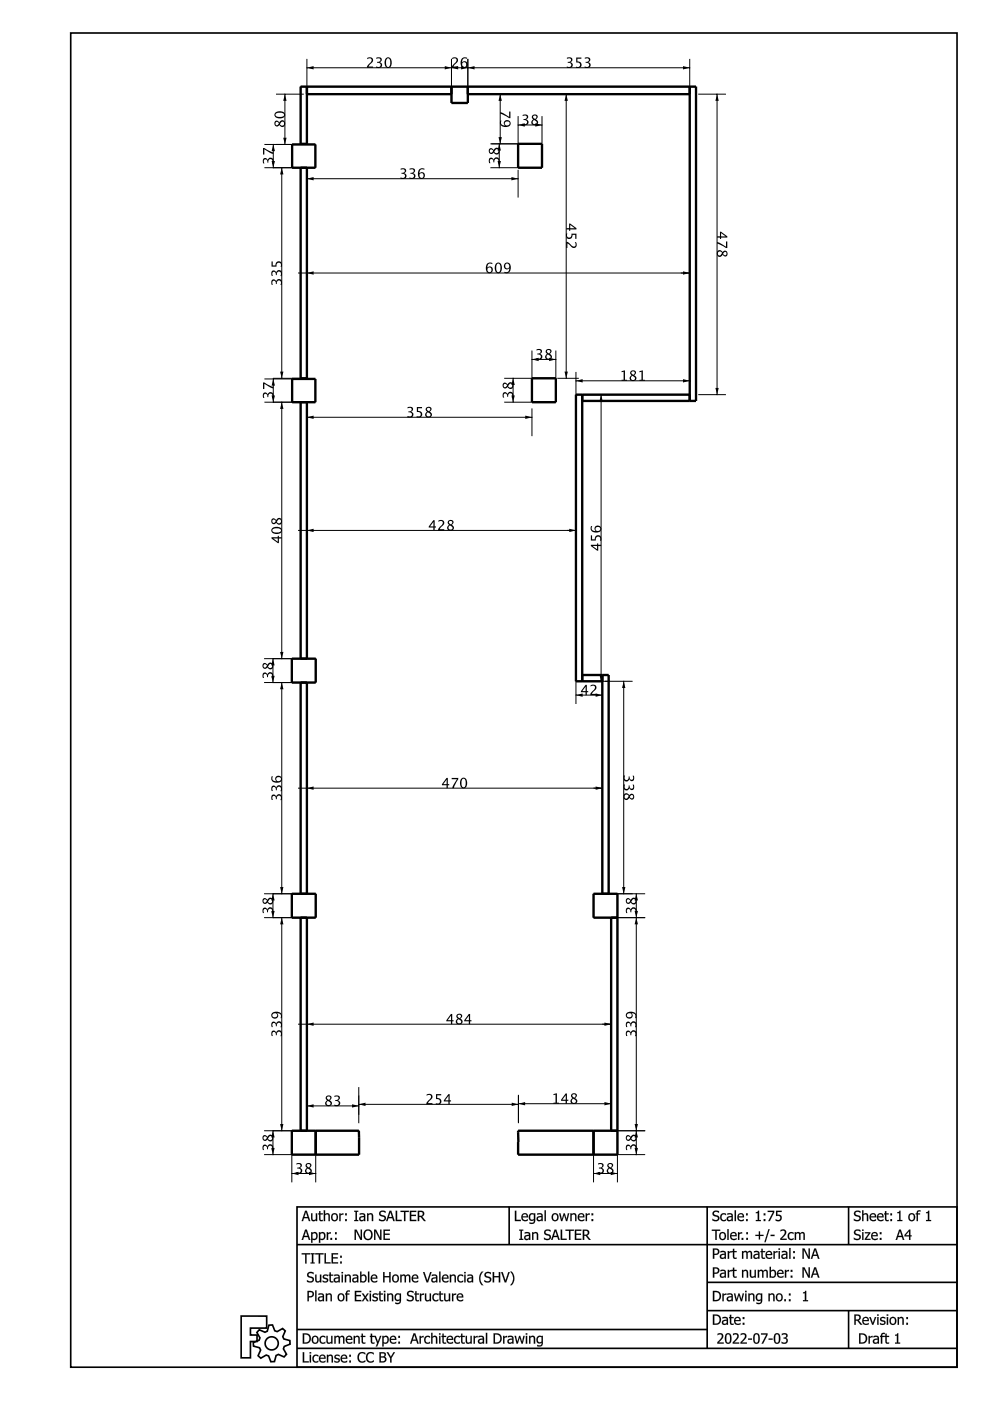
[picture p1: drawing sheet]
<svg xmlns="http://www.w3.org/2000/svg" width="210mm" height="297mm" viewBox="0 0 210 297" stroke-linecap="round" stroke-linejoin="round" font-family="sans-serif">
<g fill="none" stroke="#000" stroke-width=".35">
<path d="M15 7h187.9v282.9h-187.9zM63 255.9h139.9v34h-139.9zM108 255.9v8M149.9 255.9v30M179.9 255.9v8M51.1 279h5.4v2.6h-3.4v1.5h1.4v1.3h-1.4v3.5h-2zM63 263.9h139.9M149.9 271.9h53M149.9 277.9h53M179.9 277.9v8M55 281.9l1.2 .6 .5-.3 .3-1.2 .8-.1 .5 1.3 .5 .1 1.1-.6 .6 .5-.5 1.2 .2 .5 1.3 .3v.8l-1.2 .5-.2 .5 .7 1.1-.6 .6-1.2-.5-.5 .2-.3 1.3h-.8l-.5-1.2-.5-.2-1.1 .7-.6-.6 .6-1.2-.3-.4-1.3-.4v-.8l1.2-.4 .2-.5-.6-1.2zM63 281.9h86.9"/>
<path d="M63 285.9h139.9"/>
<circle cx="57.6" cy="284.8" r="1.4"/>
</g>
<g fill="#000">
<path d="M60.4 20l.4 1.4h-.7zM65.1 14.4l1.4-.4v.7zM95.7 14.4l1.4-.4v.7zM94.3 14l1.4 .4-1.4 .3zM97.8 14l1.4 .4-1.4 .3zM99.2 14.4l1.4-.4v.7zM106.1 20l.3 1.4h-.7zM120 20l.4 1.4h-.7zM144.8 14l1.4 .4-1.4 .3zM152 20l.4 1.4h-.7zM57.6 34.1h.7l-.4 1.5zM57.9 30.6l.4 1.4h-.7z"/>
<path d="M59.7 35.6l.4 1.4h-.7zM60.1 29.2h.7l-.4 1.4zM65.1 37.9l1.4-.4v.7zM105.5 34.1h.7l-.3 1.5zM105.9 30.5l.3 1.4h-.7zM105.7 29.1h.7l-.3 1.4zM109.9 26.5l1.4-.4v.8zM108.4 37.5l1.5 .4-1.5 .3zM113.5 26.1l1.4 .4-1.4 .4zM65.1 57.9l1.4-.4v.7zM144.8 57.5l1.4 .4-1.4 .3zM112.8 76.2l1.4-.3v.7z"/>
<path d="M116.4 75.9l1.4 .3-1.4 .4zM57.6 83.9h.7l-.4 1.4zM57.9 80.3l.4 1.5h-.7zM59.7 85.3l.4 1.4h-.7zM59.4 78.8h.7l-.4 1.4zM65.1 88.5l1.4-.4v.7zM108.4 83.9h.7l-.3 1.4zM108.8 80.2l.3 1.4h-.7zM111.4 88.1l1.4 .4-1.4 .3zM119.7 78.8h.7l-.4 1.4zM122.1 80.7l1.4-.3v.7zM127.4 83.7l.4 1.4h-.7z"/>
<path d="M144.8 80.4l1.4 .3-1.4 .4zM151.7 82.3h.7l-.4 1.4zM65.1 112.5l1.4-.4v.7zM120.7 112.1l1.4 .4-1.4 .3zM57.9 139.6l.3 1.5h-.7zM59.4 138.2h.7l-.4 1.4zM57.5 143.3h.7l-.3 1.4zM59.7 144.7l.4 1.4h-.7zM122.1 147.4l1.4-.4v.7zM127.1 143h.7l-.4 1.4zM126.3 147l1.4 .4-1.4 .3zM132.2 144.4l.4 1.5h-.7z"/>
<path d="M65.1 167.1l1.4-.4v.8zM126.3 166.7l1.4 .4-1.4 .4zM57.5 193.1h.7l-.3 1.5zM57.9 189.5l.3 1.4h-.7zM59.7 194.6l.4 1.4h-.7zM59.4 188.1h.7l-.4 1.4zM131.9 188.1h.7l-.4 1.4zM134.6 193.1h.7l-.4 1.5zM134.9 189.5l.4 1.4h-.7zM134.9 194.6l.4 1.4h-.7zM65.1 217.1l1.4-.3v.7zM128.2 216.8l1.4 .3-1.4 .4z"/>
<path d="M57.9 239.7l.3 1.5h-.7zM59.4 238.3h.7l-.4 1.4zM65.1 234.5l1.4-.4v.7zM74.6 234.1l1.5 .4-1.5 .3zM76.1 234.1l1.4-.3v.7zM108.5 233.8l1.4 .3-1.4 .4zM109.9 234l1.4-.3v.7zM128.2 233.7l1.4 .3-1.4 .4zM134.9 239.7l.4 1.5h-.7zM134.6 238.3h.7l-.4 1.4zM57.5 243.4h.7l-.3 1.4zM61.9 248.8l1.4-.4v.8z"/>
<path d="M65.5 248.4l1.4 .4-1.4 .4zM125.8 248.8l1.5-.4v.8zM129.5 248.4l1.4 .4-1.4 .4zM134.6 243.4h.7l-.4 1.4zM170.3 274l.6-.3v2h.4v.2h-1v-.2h.4v-1.5h-.4z"/>
<path d="M77.9 12.3a.73 .73 0 0 1 1.1 .1 .73 .73 0 0 1-.3 1.1l-.5 .6h.9v.3h-1.3a.95 .95 0 0 1 .7-1.1 .53 .53 0 0 0 .2-.8 .53 .53 0 0 0-.8 0zM77.9 12.3v.2a.52 .52 0 0 1 .8 0 .52 .52 0 0 1-.2 .8l-.6 .6-.1 .5h1.3v-.3h-.9l.4-.5a.75 .75 0 0 0 .4-1.1 .75 .75 0 0 0-1.1-.2zM79.8 12.2a.85 .85 0 0 1 1.1 .4l-.2 .5-.2 .1a.64 .64 0 0 1 .5 .8 .64 .64 0 0 1-.9 .4h-.3v-.3a.5 .5 0 0 0 .7 0 .5 .5 0 0 0-.1-.7l-.4-.1v-.2l.6-.2a.48 .48 0 0 0-.2-.5 .48 .48 0 0 0-.6 .1zM79.8 12.2v.3a.48 .48 0 0 1 .6-.1 .48 .48 0 0 1 .2 .5l-.6 .2v.2l.4 .1a.5 .5 0 0 1 .1 .7 .5 .5 0 0 1-.7 0v.3a.74 .74 0 0 0 .9-.1 .74 .74 0 0 0 .1-1l-.3-.1a.56 .56 0 0 0 .4-.7 .56 .56 0 0 0-.8-.3zM81.9 12.3a.81 .81 0 0 1 .9 .1 .81 .81 0 0 1 .3 .9 .79 .79 0 0 1-.3 1 .79 .79 0 0 1-1.1-.2l-.1-1.1zM81.9 12.3a1.31 1.31 0 0 0 .4 2.1 1.23 1.23 0 0 0 .8-1.1 1.23 1.23 0 0 0-.8-1.2zM82.1 12.4l-.3 .9a.71 .71 0 0 0 .5 .9 1.16 1.16 0 0 0 0-1.8zM82.1 12.4h.2a1.16 1.16 0 0 1 0 1.8 1.19 1.19 0 0 1-.2-1.8z"/>
<path d="M77.9 12.3a.75 .75 0 0 1 1.1 .2 .75 .75 0 0 1-.4 1.1l-.4 .5h.9v.3h-1.3l.1-.5 .6-.6a.53 .53 0 0 0 .2-.8 .53 .53 0 0 0-.8 0zM79.8 12.2a.69 .69 0 0 1 .8 0 .69 .69 0 0 1 .3 .7l-.4 .3a.67 .67 0 0 1 .4 .9 .67 .67 0 0 1-1 .3h-.1v-.3a.5 .5 0 0 0 .7 0 .5 .5 0 0 0-.1-.7l-.4-.1v-.2l.6-.2v-.4l-.3-.1-.5 .1zM81.9 12.3a.81 .81 0 0 1 .9 .1 .81 .81 0 0 1 .3 .9 .79 .79 0 0 1-.3 .9 .79 .79 0 0 1-1.1-.1l-.1-1.1zM82.1 12.4l-.3 .9a.71 .71 0 0 0 .5 .9 1.16 1.16 0 0 0 0-1.8z"/>
<path d="M95.9 12.3a.73 .73 0 0 1 1.1 .1 .73 .73 0 0 1-.3 1.1l-.5 .6h.9v.3h-1.3a.95 .95 0 0 1 .7-1.1 .53 .53 0 0 0 .2-.8 .53 .53 0 0 0-.8 0zM95.9 12.3v.2a.52 .52 0 0 1 .8 0 .52 .52 0 0 1-.2 .8l-.6 .6-.1 .5h1.3v-.3h-.9l.4-.5a.75 .75 0 0 0 .4-1.1 .75 .75 0 0 0-1.1-.2zM97.9 12.5a1.07 1.07 0 0 1 1.1-.3v.3a.69 .69 0 0 0-.8 0 .69 .69 0 0 0-.2 .7 .67 .67 0 0 1 .9-.1 .67 .67 0 0 1 .1 .9 .79 .79 0 0 1-1 .3 .79 .79 0 0 1-.3-1zM97.9 12.5a1.26 1.26 0 0 0 .5 1.9 .7 .7 0 0 0 .7-.9 .7 .7 0 0 0-1.1-.3 .68 .68 0 0 1 .5-.8l.5 .1v-.3h-.7zM97.9 13.7a.5 .5 0 0 0 1 0 .5 .5 0 0 0-1 0zM97.9 13.7a.5 .5 0 0 1 1 0 .5 .5 0 0 1-1 0z"/>
<path d="M95.9 12.3a.75 .75 0 0 1 1.1 .2 .75 .75 0 0 1-.4 1.1l-.4 .5h.9v.3h-1.3l.1-.5 .6-.6a.53 .53 0 0 0 .2-.8 .53 .53 0 0 0-.8 0zM97.9 12.5l.4-.3h.7v.3l-.3-.1a.52 .52 0 0 0-.7 .5v.3a.71 .71 0 0 1 1 .2 .71 .71 0 0 1-.3 1 .71 .71 0 0 1-1-.5v-.9zM97.9 13.7a.5 .5 0 0 0 1 0 .5 .5 0 0 0-1 0z"/>
<path d="M120.2 12.2a.85 .85 0 0 1 1.2 .4l-.2 .5-.3 .1a.64 .64 0 0 1 .5 .8 .64 .64 0 0 1-.9 .4h-.3v-.3a.5 .5 0 0 0 .7 0 .5 .5 0 0 0-.1-.7l-.4-.1v-.2l.6-.2a.48 .48 0 0 0-.2-.5 .48 .48 0 0 0-.6 .1zM120.2 12.2v.3a.48 .48 0 0 1 .6-.1 .48 .48 0 0 1 .2 .5l-.6 .2v.2l.4 .1a.5 .5 0 0 1 .1 .7 .5 .5 0 0 1-.7 0v.3a.74 .74 0 0 0 .9-.1 .74 .74 0 0 0 .1-1l-.3-.1a.56 .56 0 0 0 .4-.7 .56 .56 0 0 0-.8-.3zM122.2 12.2h1.1v.3h-.9v.5a.75 .75 0 0 1 .9 .9 .75 .75 0 0 1-1.2 .5v-.3a.52 .52 0 0 0 .9-.2 .52 .52 0 0 0-.7-.7l-.1 .1zM122.2 12.2v1.1a.58 .58 0 0 1 .6 .1 .58 .58 0 0 1 .1 .7l-.4 .1-.4-.1v.3a.75 .75 0 0 0 1.2-.5 .75 .75 0 0 0-.9-.9v-.5h.9v-.3zM124 12.2a.85 .85 0 0 1 1.2 .4l-.2 .5-.3 .1a.64 .64 0 0 1 .5 .8 .64 .64 0 0 1-.9 .4h-.3v-.3a.5 .5 0 0 0 .7 0 .5 .5 0 0 0-.1-.7l-.4-.1v-.2l.6-.2a.48 .48 0 0 0-.2-.5 .48 .48 0 0 0-.6 .1zM124 12.2v.3a.48 .48 0 0 1 .6-.1 .48 .48 0 0 1 .2 .5l-.6 .2v.2l.4 .1a.5 .5 0 0 1 .1 .7 .5 .5 0 0 1-.7 0v.3a.74 .74 0 0 0 .9-.1 .74 .74 0 0 0 .1-1l-.3-.1a.56 .56 0 0 0 .4-.7 .56 .56 0 0 0-.8-.3z"/>
<path d="M120.2 12.2a.69 .69 0 0 1 .8 0 .69 .69 0 0 1 .3 .7l-.4 .3a.67 .67 0 0 1 .4 .9 .67 .67 0 0 1-.9 .3h-.2v-.3a.5 .5 0 0 0 .7 0 .5 .5 0 0 0-.1-.7l-.4-.1v-.2l.6-.2v-.4l-.3-.1-.5 .1zM122.2 12.2h1.1v.3h-.9v.5a.75 .75 0 0 1 .9 .9 .75 .75 0 0 1-1.2 .5v-.3a.52 .52 0 0 0 .9-.2 .52 .52 0 0 0-.7-.7l-.1 .1zM124 12.2a.69 .69 0 0 1 .8 0 .69 .69 0 0 1 .3 .7l-.4 .3a.67 .67 0 0 1 .4 .9 .67 .67 0 0 1-.9 .3h-.2v-.3a.5 .5 0 0 0 .7 0 .5 .5 0 0 0-.1-.7l-.4-.1v-.2l.6-.2v-.4l-.3-.1-.5 .1z"/>
<path d="M55.8 33.7a.54 .54 0 0 1 .6-.2 .54 .54 0 0 1 .4 .4 .67 .67 0 0 1 .9-.4 .67 .67 0 0 1 .3 1l-.1 .2h-.2a.5 .5 0 0 0 0-.8 .5 .5 0 0 0-.8 .1v.5h-.2l-.2-.7h-.4l-.2 .4 .2 .5h-.3zM55.8 31.4h.2l1.9 .9v.3l-1.9-.9v1.1h-.2z"/>
<path d="M55.8 33.7a.54 .54 0 0 1 1 .2 .64 .64 0 0 1 .8-.4 .64 .64 0 0 1 .4 .8l-.1 .4h-.2a.5 .5 0 0 0 0-.8 .5 .5 0 0 0-.8 .1v.5h-.2l-.2-.6a.48 .48 0 0 0-.5 .2 .48 .48 0 0 0 .1 .6h-.3v-.2zM55.8 33.7v.8v.2h.3a.48 .48 0 0 1-.1-.6 .48 .48 0 0 1 .5-.3l.2 .7h.2v-.5a.5 .5 0 0 1 .8-.1 .5 .5 0 0 1 0 .8h.2a.74 .74 0 0 0 0-1 .74 .74 0 0 0-1 0l-.1 .2a.54 .54 0 0 0-1-.2zM55.8 31.4h.2l1.9 .9v.3l-1.9-.9v1.1h-.2zM55.8 31.4v1.4h.2v-1.1l1.9 .9v-.3l-1.9-.9z"/>
<path d="M58.3 25.7a.54 .54 0 0 1 .9 .3 .65 .65 0 0 1 .9-.3 .65 .65 0 0 1 .3 .9 .65 .65 0 0 1-1 .1l-.2-.2a.6 .6 0 0 1-.9 .1 .6 .6 0 0 1 0-.9zM58.4 26.2a.38 .38 0 0 0 .7 0 .38 .38 0 0 0-.7 0zM59.7 25.9l-.1 .1a.4 .4 0 0 0 0 .6 .4 .4 0 0 0 .6-.2l-.1-.5zM58.3 24a1.3 1.3 0 0 1 2.2 .4 1.24 1.24 0 0 1-1.2 .7 1.24 1.24 0 0 1-1.1-.8zM58.5 24.2l-.1 .1a1.17 1.17 0 0 0 1.8 .1 1.18 1.18 0 0 0-1.7-.2z"/>
<path d="M58.3 25.7a.56 .56 0 0 1 .9 .3 .66 .66 0 0 1 1-.3 .66 .66 0 0 1 0 1.1 .66 .66 0 0 1-1-.3 .6 .6 0 0 1-.9 .2 .6 .6 0 0 1 0-1zM58.3 25.7a.6 .6 0 0 0 0 .9 .6 .6 0 0 0 .9-.1 .66 .66 0 0 0 .9 .3 .66 .66 0 0 0 .3-1 .66 .66 0 0 0-1-.1l-.2 .3a.56 .56 0 0 0-.9-.3zM58.4 26.2a.38 .38 0 0 0 .7 0 .38 .38 0 0 0-.7 0zM58.4 26.2a.39 .39 0 0 1 .7 0 .39 .39 0 0 1-.7 0zM59.3 26.3a.45 .45 0 0 0 .9 0 .45 .45 0 0 0-.9 0zM59.7 25.9a.43 .43 0 0 1 .5 .3 .43 .43 0 0 1-.4 .5 .43 .43 0 0 1-.5-.4zM58.3 24a1.3 1.3 0 0 1 2.2 .4 1.24 1.24 0 0 1-1.2 .7 1.24 1.24 0 0 1-1.1-.8zM58.3 24a.81 .81 0 0 0 .1 .9 .81 .81 0 0 0 .9 .2 .78 .78 0 0 0 1-.3 .78 .78 0 0 0-.2-1l-1.1-.2zM58.5 24.2l-.1 .1a1.17 1.17 0 0 0 1.8 .1 1.18 1.18 0 0 0-1.7-.2zM58.5 24.2l.8-.3a.72 .72 0 0 1 .9 .5 1.17 1.17 0 0 1-1.8-.1z"/>
<path d="M85 35.8a.85 .85 0 0 1 1.1 .4l-.2 .4-.2 .1a.64 .64 0 0 1 .5 .8 .64 .64 0 0 1-.9 .4h-.4v-.3a.5 .5 0 0 0 .8 0 .5 .5 0 0 0-.1-.7l-.5-.1v-.2l.7-.1a.48 .48 0 0 0-.3-.6 .48 .48 0 0 0-.5 .1zM85 35.8v.2a.48 .48 0 0 1 .5-.1 .48 .48 0 0 1 .3 .6l-.7 .1v.2l.5 .1a.5 .5 0 0 1 .1 .7 .5 .5 0 0 1-.8 0v.3a.74 .74 0 0 0 1-.1 .74 .74 0 0 0 .1-1l-.3-.1a.56 .56 0 0 0 .4-.7 .56 .56 0 0 0-.8-.3zM86.8 35.8a.85 .85 0 0 1 1.2 .4l-.2 .4-.2 .1a.64 .64 0 0 1 .4 .8 .64 .64 0 0 1-.8 .4h-.4v-.3a.5 .5 0 0 0 .8 0 .5 .5 0 0 0-.1-.7l-.5-.1v-.2l.7-.1a.48 .48 0 0 0-.3-.6 .48 .48 0 0 0-.6 .1zM86.8 35.8v.2a.48 .48 0 0 1 .6-.1 .48 .48 0 0 1 .3 .6l-.7 .1v.2l.5 .1a.5 .5 0 0 1 .1 .7 .5 .5 0 0 1-.8 0v.3a.74 .74 0 0 0 1-.1 .74 .74 0 0 0 0-1l-.2-.1a.56 .56 0 0 0 .4-.7 .56 .56 0 0 0-.8-.3zM88.8 36a1.07 1.07 0 0 1 1.2-.2v.2a.69 .69 0 0 0-.8 0 .69 .69 0 0 0-.3 .8 .67 .67 0 0 1 1-.2 .67 .67 0 0 1 .1 1 .79 .79 0 0 1-1 .3 .79 .79 0 0 1-.4-1zM88.8 36a1.26 1.26 0 0 0 .6 1.9 .7 .7 0 0 0 .7-.9 .7 .7 0 0 0-1.2-.2 .68 .68 0 0 1 .6-.9l.5 .1v-.2l-.8-.1zM88.9 37.2a.46 .46 0 0 0 .9 0 .46 .46 0 0 0-.9 0zM88.9 37.2a.48 .48 0 0 1 .9 0 .48 .48 0 0 1-.9 0z"/>
<path d="M85 35.8a.69 .69 0 0 1 .7-.1 .69 .69 0 0 1 .4 .7l-.4 .3a.67 .67 0 0 1 .4 .9 .67 .67 0 0 1-1 .3h-.2v-.3a.5 .5 0 0 0 .8 0 .5 .5 0 0 0-.1-.7l-.5-.1v-.2l.7-.1v-.5l-.4-.1-.4 .1zM86.8 35.8a.69 .69 0 0 1 .8-.1 .69 .69 0 0 1 .4 .7l-.4 .3a.67 .67 0 0 1 .4 .9 .67 .67 0 0 1-1 .3h-.2v-.3a.5 .5 0 0 0 .8 0 .5 .5 0 0 0-.1-.7l-.5-.1v-.2l.7-.1v-.5l-.4-.1-.5 .1zM88.8 36l.4-.3 .8 .1v.2l-.4-.1a.52 .52 0 0 0-.6 .5l-.1 .4a.71 .71 0 0 1 1.1 .1 .71 .71 0 0 1-.3 1.1 .71 .71 0 0 1-1-.6l-.1-.9zM88.9 37.2a.47 .47 0 0 0 .9 0 .47 .47 0 0 0-.9 0z"/>
<path d="M103.8 33.6a.54 .54 0 0 1 .5-.1 .54 .54 0 0 1 .4 .4 .67 .67 0 0 1 .9-.5 .67 .67 0 0 1 .3 1l-.1 .2h-.2a.5 .5 0 0 0 0-.7 .5 .5 0 0 0-.7 0l-.1 .5h-.2l-.2-.6h-.4l-.2 .3 .2 .5h-.3zM103.8 31.6a.54 .54 0 0 1 .9 .2 .65 .65 0 0 1 .9-.3 .65 .65 0 0 1 .2 .9 .65 .65 0 0 1-.9 .2l-.2-.3a.6 .6 0 0 1-.9 .2 .6 .6 0 0 1 0-.9zM103.8 32a.4 .4 0 0 0 .8 0 .4 .4 0 0 0-.8 0zM105.1 31.7l-.1 .1a.4 .4 0 0 0 .1 .6 .4 .4 0 0 0 .6-.2l-.1-.5z"/>
<path d="M103.8 33.6a.54 .54 0 0 1 .9 .3 .64 .64 0 0 1 .8-.5 .64 .64 0 0 1 .4 .9l-.1 .3h-.2a.5 .5 0 0 0 0-.7 .5 .5 0 0 0-.7 0l-.1 .5h-.2l-.2-.6a.48 .48 0 0 0-.5 .2 .48 .48 0 0 0 .1 .6h-.3v-.2zM103.8 33.6l-.1 .8v.2h.3a.48 .48 0 0 1-.1-.6 .48 .48 0 0 1 .5-.2l.2 .6h.2l.1-.5a.5 .5 0 0 1 .7 0 .5 .5 0 0 1 0 .7h.2a.74 .74 0 0 0 0-1 .74 .74 0 0 0-1 0l-.1 .3a.54 .54 0 0 0-.9-.3zM103.8 31.6a.56 .56 0 0 1 .9 .2 .66 .66 0 0 1 1-.2 .66 .66 0 0 1 0 1 .66 .66 0 0 1-1-.3 .6 .6 0 0 1-.9 .2 .6 .6 0 0 1 0-.9zM103.8 31.6a.6 .6 0 0 0 0 .9 .6 .6 0 0 0 .9-.2 .66 .66 0 0 0 .9 .3 .66 .66 0 0 0 .2-.9 .66 .66 0 0 0-1-.2l-.1 .3a.56 .56 0 0 0-.9-.2zM103.8 32a.4 .4 0 0 0 .8 0 .4 .4 0 0 0-.8 0zM103.8 32a.4 .4 0 0 1 .8 0 .4 .4 0 0 1-.8 0zM104.8 32.1a.45 .45 0 0 0 .9 0 .45 .45 0 0 0-.9 0zM105.1 31.7a.43 .43 0 0 1 .5 .3 .43 .43 0 0 1-.3 .5 .43 .43 0 0 1-.5-.3z"/>
<path d="M106.1 23.8l1.9 1v-1.1h.2v1.4h-.2l-1.9-1zM106.1 25.6h.2a.69 .69 0 0 0 0 .8 .69 .69 0 0 0 .8 .2 .7 .7 0 0 1 .1-1 .7 .7 0 0 1 1 .1 .7 .7 0 0 1-.2 1 1.19 1.19 0 0 1-1.3 .2 1.19 1.19 0 0 1-.7-1.2zM107 26.2a.5 .5 0 0 0 1 0 .5 .5 0 0 0-1 0z"/>
<path d="M106.1 23.8l1.9 1v-1.1h.2v1.4h-.2l-1.9-1zM106.1 23.8v.3l1.9 1h.2v-1.4h-.2v1.1zM106.1 25.6h.2a.69 .69 0 0 0 0 .8 .69 .69 0 0 0 .8 .2 .67 .67 0 0 1-.1-.9 .67 .67 0 0 1 .9-.2 .78 .78 0 0 1 .3 1.1 .78 .78 0 0 1-1 .3 1 1 0 0 1-1-.3 1 1 0 0 1-.1-1zM106.1 25.6a1.14 1.14 0 0 0 .8 1.4 1.14 1.14 0 0 0 1.4-.8 .7 .7 0 0 0-1-.7 .7 .7 0 0 0-.2 1.1 .69 .69 0 0 1-.8-.2 .69 .69 0 0 1 0-.8zM107 26.2a.5 .5 0 0 0 1 0 .5 .5 0 0 0-1 0zM107.1 26.2a.48 .48 0 0 1 .9 0 .48 .48 0 0 1-.9 0z"/>
<path d="M110.8 24.4a.85 .85 0 0 1 1.2 .4l-.2 .4-.3 .1a.64 .64 0 0 1 .5 .8 .64 .64 0 0 1-.8 .4h-.4v-.3a.5 .5 0 0 0 .7 0 .5 .5 0 0 0 0-.7l-.5-.1v-.2l.6-.1a.48 .48 0 0 0-.2-.6 .48 .48 0 0 0-.6 .1zM110.8 24.4v.2a.48 .48 0 0 1 .6-.1 .48 .48 0 0 1 .2 .6l-.6 .1v.2l.5 .1a.5 .5 0 0 1 0 .7 .5 .5 0 0 1-.7 0v.3a.74 .74 0 0 0 1-.1 .74 .74 0 0 0 0-1l-.3-.1a.56 .56 0 0 0 .5-.7 .56 .56 0 0 0-.8-.3zM112.9 24.4a.58 .58 0 0 1 1 0 .58 .58 0 0 1-.3 .9 .66 .66 0 0 1 .3 1 .66 .66 0 0 1-1.1 0 .66 .66 0 0 1 .3-1l-.3-.5zM112.9 24.4l-.1 .4 .3 .5a.66 .66 0 0 0-.3 .9 .66 .66 0 0 0 .9 .2 .66 .66 0 0 0 .2-.9l-.3-.2a.58 .58 0 0 0 .3-.9 .58 .58 0 0 0-1 0zM113 24.9a.4 .4 0 0 0 .8 0 .4 .4 0 0 0-.8 0zM113 24.8a.4 .4 0 0 1 .8 0 .4 .4 0 0 1-.8 0zM112.8 25.9a.45 .45 0 0 0 .9 0 .45 .45 0 0 0-.9 0zM113.1 25.6a.42 .42 0 0 1 .6 .2 .42 .42 0 0 1-.5 .5l-.3-.4z"/>
<path d="M110.8 24.4a.69 .69 0 0 1 .8-.1 .69 .69 0 0 1 .3 .7l-.4 .3a.67 .67 0 0 1 .5 .9 .67 .67 0 0 1-1 .3h-.2v-.3a.5 .5 0 0 0 .7 0 .5 .5 0 0 0 0-.7l-.5-.1v-.2l.6-.1 .1-.5-.4-.1-.5 .1zM112.9 24.4a.57 .57 0 0 1 .9 0 .57 .57 0 0 1-.2 .9 .65 .65 0 0 1 .3 .9 .65 .65 0 0 1-.9 .3 .65 .65 0 0 1-.2-1l.3-.2-.3-.5zM113 24.8a.4 .4 0 0 0 .8 0 .4 .4 0 0 0-.8 0zM113.1 25.6a.42 .42 0 0 0-.2 .5 .42 .42 0 0 0 .6 .2 .42 .42 0 0 0 .1-.6l-.4-.3z"/>
<path d="M103.2 56a1.07 1.07 0 0 1 1.2-.3v.3a.69 .69 0 0 0-.8 0 .69 .69 0 0 0-.3 .8 .67 .67 0 0 1 1-.2 .67 .67 0 0 1 .1 1 .79 .79 0 0 1-1 .2 .79 .79 0 0 1-.4-1zM103.2 56a1.26 1.26 0 0 0 .6 1.9 .7 .7 0 0 0 .7-.9 .7 .7 0 0 0-1.2-.2 .68 .68 0 0 1 .6-.9l.5 .1v-.3h-.8zM103.3 57.2a.46 .46 0 0 0 .9 0 .46 .46 0 0 0-.9 0zM103.3 57.2a.48 .48 0 0 1 .9 0 .48 .48 0 0 1-.9 0zM105.3 55.8a.81 .81 0 0 1 .9 .1 .81 .81 0 0 1 .2 .9 .79 .79 0 0 1-.3 1 .79 .79 0 0 1-1-.2l-.2-1.1zM105.3 55.8a1.31 1.31 0 0 0 .3 2.1 1.23 1.23 0 0 0 .8-1.1 1.23 1.23 0 0 0-.7-1.1zM105.5 55.9l-.3 .9a.71 .71 0 0 0 .4 .9 1.16 1.16 0 0 0 .1-1.8zM105.5 55.9h.2a1.16 1.16 0 0 1-.1 1.8 1.19 1.19 0 0 1-.1-1.8zM107 55.9a.78 .78 0 0 1 1-.1 .78 .78 0 0 1 .3 .9 1 1 0 0 1-.3 1 1 1 0 0 1-1.1 .2v-.3a.69 .69 0 0 0 .8 0 .69 .69 0 0 0 .3-.7 .67 .67 0 0 1-.9 .1 .67 .67 0 0 1-.2-1zM107 55.9a.68 .68 0 0 0 0 1 .68 .68 0 0 0 1 0 .69 .69 0 0 1-.3 .7 .69 .69 0 0 1-.8 0v.3a1.14 1.14 0 0 0 1.4-.8 1.14 1.14 0 0 0-.8-1.4zM107.1 56.4a.5 .5 0 0 0 1 0 .5 .5 0 0 0-1 0zM107.1 56.4a.5 .5 0 0 1 1 0 .5 .5 0 0 1-1 0z"/>
<path d="M103.2 56l.4-.3h.8v.3l-.4-.1a.52 .52 0 0 0-.6 .5l-.1 .4a.71 .71 0 0 1 1.1 .1 .71 .71 0 0 1-.3 1 .71 .71 0 0 1-1-.5l-.1-.9zM103.3 57.2a.47 .47 0 0 0 .9 0 .47 .47 0 0 0-.9 0zM105.3 55.8a.81 .81 0 0 1 .9 .1 .81 .81 0 0 1 .2 .9 .79 .79 0 0 1-.3 1 .79 .79 0 0 1-1-.2l-.2-1.1zM105.5 55.9l-.3 .9a.71 .71 0 0 0 .4 .9 1.16 1.16 0 0 0 .1-1.8zM107 55.9a.78 .78 0 0 1 1-.1 .78 .78 0 0 1 .3 .9 1 1 0 0 1-.3 1 1 1 0 0 1-1.1 .2v-.3a.69 .69 0 0 0 .8 0 .69 .69 0 0 0 .3-.7 .68 .68 0 0 1-1 0 .68 .68 0 0 1 0-1zM107.1 56.4a.5 .5 0 0 0 1 0 .5 .5 0 0 0-1 0z"/>
<path d="M120.7 47.4h.2l1.3 1v.2h-1.3v.3h-.2v-.3h-.7v-.2h.7zM120.9 47.7v.7h1zM120 49.5h.3a.52 .52 0 0 0 .3 .9 .52 .52 0 0 0 .6-.7v-.2h1v1.1h-.2v-.8h-.6a.75 .75 0 0 1-.9 .9 .75 .75 0 0 1-.5-1.2zM120 51.3l.5 .1 .6 .6a.53 .53 0 0 0 .8 .2 .53 .53 0 0 0 0-.9 .51 .51 0 0 1 .4 .8 .72 .72 0 0 1-.8 .5 .72 .72 0 0 1-.6-.6l-.6-.4v1h-.3z"/>
<path d="M120.7 47.4h.2l1.3 1v.2h-1.3v.3h-.2v-.3h-.7v-.2h.7zM120.7 47.4v1h-.7v.2h.7v.3h.2v-.3h1.3v-.2l-1.3-1zM120.9 47.7v.7h1zM120.9 47.7l1 .7h-1zM120 49.5h.3a.52 .52 0 0 0 .3 .9 .52 .52 0 0 0 .6-.7v-.2h1v1.1h-.2v-.8h-.6a.75 .75 0 0 1-.9 .9 .75 .75 0 0 1-.5-1.2zM120 49.5a.75 .75 0 0 0 .5 1.2 .75 .75 0 0 0 .9-.9h.6v.8h.2v-1.1h-1a.58 .58 0 0 1-.2 .7 .58 .58 0 0 1-.7 .1l-.1-.4 .1-.4zM120 51.3a.96 .96 0 0 1 1.1 .7 .53 .53 0 0 0 .8 .2 .53 .53 0 0 0 0-.9 .59 .59 0 0 1 .4 .5 .59 .59 0 0 1-.2 .6 .74 .74 0 0 1-1.1-.3l-.7-.5v1h-.3zM120 51.3v1.3h.3v-1l.6 .4a.75 .75 0 0 0 1.1 .5 .75 .75 0 0 0 .1-1.2h-.2a.52 .52 0 0 1 0 .9 .52 .52 0 0 1-.8-.2l-.6-.6z"/>
<path d="M152.6 49.1h.3l1.3 1v.3h-1.3v.3h-.3v-.3h-.6v-.3h.6zM152.9 49.4v.7h.9zM152 51.3l1.9 1v-1.1h.3v1.4h-.3l-1.9-.9zM152.1 53.2l.3-.2a.71 .71 0 0 1 .8 .5 .58 .58 0 0 1 1 0 .58 .58 0 0 1-.6 .8l-.4-.3a.68 .68 0 0 1-1 .3 .68 .68 0 0 1-.1-1.1zM153.3 53.8a.4 .4 0 0 0 .8 0 .4 .4 0 0 0-.8 0zM152.3 53.4a.41 .41 0 0 0 .2 .7 .41 .41 0 0 0 .5-.4 .41 .41 0 0 0-.6-.4z"/>
<path d="M152.6 49.1h.3l1.3 1v.3h-1.3v.3h-.3v-.3h-.6v-.3h.6zM152.6 49.1l.1 1h-.7v.3h.7v.3h.2v-.3h1.3v-.3l-1.3-1zM152.9 49.4v.7h.9zM152.9 49.4l1 .7h-1zM152 51.3l1.9 1v-1.1h.3v1.4h-.3l-1.9-.9zM152 51.3v.4l1.9 .9h.3v-1.4h-.3v1.1zM152.1 53.2l.3-.2a.71 .71 0 0 1 .8 .5 .56 .56 0 0 1 .8-.2 .56 .56 0 0 1 .2 .7 .56 .56 0 0 1-.8 .2l-.2-.2a.69 .69 0 0 1-1 .3 .69 .69 0 0 1-.1-1.1zM152.1 53.2a.68 .68 0 0 0 .1 1.1 .68 .68 0 0 0 1-.3 .57 .57 0 0 0 .8 .2 .57 .57 0 0 0 .2-.8 .57 .57 0 0 0-.8-.1l-.2 .2a.64 .64 0 0 0-1.1-.3zM153.3 53.8a.4 .4 0 0 0 .8 0 .4 .4 0 0 0-.8 0zM153.3 53.8a.4 .4 0 0 1 .8 0 .4 .4 0 0 1-.8 0zM152.2 53.7a.45 .45 0 0 0 .9 0 .45 .45 0 0 0-.9 0zM152.3 53.4a.42 .42 0 0 1 .7 .1 .42 .42 0 0 1-.2 .6 .41 .41 0 0 1-.6-.1 .41 .41 0 0 1 .1-.6z"/>
<path d="M57.6 59.4a.54 .54 0 0 1 .6-.1 .54 .54 0 0 1 .4 .4 .67 .67 0 0 1 .9-.5 .67 .67 0 0 1 .3 1l-.1 .2h-.2a.5 .5 0 0 0 0-.7 .5 .5 0 0 0-.8 .1v.4h-.2l-.2-.6h-.4l-.2 .3 .2 .5h-.3zM57.6 57.5a.54 .54 0 0 1 .6-.1 .54 .54 0 0 1 .4 .4 .67 .67 0 0 1 .9-.4 .67 .67 0 0 1 .3 .9l-.1 .2h-.2a.5 .5 0 0 0 0-.7 .5 .5 0 0 0-.8 .1v.4h-.2l-.2-.6h-.4l-.2 .3 .2 .5h-.3zM57.6 55.4h.2v.9h.6a.75 .75 0 0 1 .9-.9 .75 .75 0 0 1 .4 1.2h-.2a.52 .52 0 0 0-.3-.9 .52 .52 0 0 0-.6 .7v.1h-1z"/>
<path d="M57.6 59.4a.54 .54 0 0 1 1 .3 .64 .64 0 0 1 .8-.5 .64 .64 0 0 1 .4 .9l-.1 .3h-.2a.5 .5 0 0 0 0-.7 .5 .5 0 0 0-.8 .1v.4h-.2l-.2-.6a.48 .48 0 0 0-.5 .2 .48 .48 0 0 0 .1 .6h-.3v-.2zM57.6 59.4v.8v.2h.3a.48 .48 0 0 1-.1-.6 .48 .48 0 0 1 .5-.2l.2 .6h.2v-.4a.5 .5 0 0 1 .8-.1 .5 .5 0 0 1 0 .7h.2a.74 .74 0 0 0 0-1 .74 .74 0 0 0-1 0l-.1 .3a.54 .54 0 0 0-1-.3zM57.6 57.5a.54 .54 0 0 1 1 .3 .64 .64 0 0 1 .8-.5 .64 .64 0 0 1 .4 .9l-.1 .3h-.2a.5 .5 0 0 0 0-.7 .5 .5 0 0 0-.8 .1v.4h-.2l-.2-.6a.48 .48 0 0 0-.5 .2 .48 .48 0 0 0 .1 .6h-.3v-.2zM57.6 57.5v.8v.2h.3a.48 .48 0 0 1-.1-.6 .48 .48 0 0 1 .5-.2l.2 .6h.2v-.4a.5 .5 0 0 1 .8-.1 .5 .5 0 0 1 0 .7h.2a.74 .74 0 0 0 0-.9 .74 .74 0 0 0-1-.1l-.1 .3a.54 .54 0 0 0-1-.3zM57.6 55.4h.2v.9h.6a.75 .75 0 0 1 .9-.9 .75 .75 0 0 1 .4 1.2h-.2a.52 .52 0 0 0-.3-.9 .52 .52 0 0 0-.6 .7v.1h-1zM57.6 55.4v1.1h1a.58 .58 0 0 1 .2-.6 .58 .58 0 0 1 .7-.1l.1 .4-.1 .4h.2a.75 .75 0 0 0-.4-1.2 .75 .75 0 0 0-.9 .9h-.6v-.9z"/>
<path d="M113.8 74.1a.85 .85 0 0 1 1.1 .4l-.2 .4-.2 .1a.64 .64 0 0 1 .5 .9 .64 .64 0 0 1-.9 .4l-.4-.1v-.3a.5 .5 0 0 0 .8 .1 .5 .5 0 0 0-.1-.8h-.5v-.2l.7-.2a.48 .48 0 0 0-.3-.6 .48 .48 0 0 0-.5 .1zM113.8 74.1v.2a.48 .48 0 0 1 .5-.1 .48 .48 0 0 1 .3 .6l-.7 .2v.2h.5a.5 .5 0 0 1 .1 .8 .5 .5 0 0 1-.8-.1v.3a.74 .74 0 0 0 1-.1 .74 .74 0 0 0 .1-.9l-.3-.2a.56 .56 0 0 0 .4-.7 .56 .56 0 0 0-.8-.3zM115.9 74.1a.58 .58 0 0 1 .9 0 .58 .58 0 0 1-.3 .9 .66 .66 0 0 1 .3 1 .66 .66 0 0 1-1 0 .66 .66 0 0 1 .2-1l-.3-.5zM115.9 74.1l-.2 .4 .3 .5a.66 .66 0 0 0-.3 1 .66 .66 0 0 0 1 .2 .66 .66 0 0 0 .1-1l-.3-.2a.58 .58 0 0 0 .3-.9 .58 .58 0 0 0-.9 0zM115.9 74.6a.4 .4 0 0 0 .8 0 .4 .4 0 0 0-.8 0zM115.9 74.6a.4 .4 0 0 1 .8 0 .4 .4 0 0 1-.8 0zM115.8 75.6a.45 .45 0 0 0 .9 0 .45 .45 0 0 0-.9 0zM116 75.3a.42 .42 0 0 1 .7 .3 .42 .42 0 0 1-.6 .4l-.2-.4z"/>
<path d="M113.8 74.1a.69 .69 0 0 1 .7-.1 .69 .69 0 0 1 .4 .7l-.4 .3a.67 .67 0 0 1 .4 1 .67 .67 0 0 1-1 .2h-.2v-.3a.5 .5 0 0 0 .8 .1 .5 .5 0 0 0-.1-.8h-.5v-.2l.7-.2v-.4l-.4-.2-.4 .1zM115.9 74.1a.57 .57 0 0 1 .9 .1 .57 .57 0 0 1-.3 .8 .65 .65 0 0 1 .3 .9 .65 .65 0 0 1-.9 .3 .65 .65 0 0 1-.1-1l.2-.2-.3-.5zM115.9 74.6a.4 .4 0 0 0 .8 0 .4 .4 0 0 0-.8 0zM116 75.3a.42 .42 0 0 0-.1 .6 .42 .42 0 0 0 .6 .1 .42 .42 0 0 0 0-.6l-.3-.3z"/>
<path d="M55.8 83.4a.54 .54 0 0 1 .6-.2 .54 .54 0 0 1 .4 .5 .67 .67 0 0 1 .9-.5 .67 .67 0 0 1 .3 1l-.1 .2h-.2a.5 .5 0 0 0 0-.8 .5 .5 0 0 0-.8 .1v.5h-.2l-.2-.6-.4-.1-.2 .4 .2 .5h-.3zM55.8 81.1h.2l1.9 .9v.4l-1.9-1v1.1h-.2z"/>
<path d="M55.8 83.4a.54 .54 0 0 1 1 .3 .64 .64 0 0 1 .8-.5 .64 .64 0 0 1 .4 .8l-.1 .4h-.2a.5 .5 0 0 0 0-.7 .5 .5 0 0 0-.8 0v.5h-.2l-.2-.6a.48 .48 0 0 0-.5 .2 .48 .48 0 0 0 .1 .6h-.3v-.2zM55.8 83.4v.8v.2h.3a.48 .48 0 0 1-.1-.6 .48 .48 0 0 1 .5-.2l.2 .6h.2v-.5a.5 .5 0 0 1 .8-.1 .5 .5 0 0 1 0 .8h.2a.74 .74 0 0 0 0-1 .74 .74 0 0 0-1 0l-.1 .3a.54 .54 0 0 0-1-.3zM55.8 81.1h.2l1.9 .9v.4l-1.9-1v1.1h-.2zM55.8 81.1v1.4h.2v-1.1l1.9 1v-.4l-1.9-.9z"/>
<path d="M86.4 86.3a.85 .85 0 0 1 1.2 .5l-.2 .4-.3 .1a.64 .64 0 0 1 .5 .8 .64 .64 0 0 1-.8 .4h-.4v-.3a.5 .5 0 0 0 .7 0 .5 .5 0 0 0 0-.7l-.5-.1v-.2l.6-.2a.48 .48 0 0 0-.2-.5 .48 .48 0 0 0-.6 .1zM86.4 86.3v.3a.48 .48 0 0 1 .6-.1 .48 .48 0 0 1 .2 .5l-.6 .2v.2l.5 .1a.5 .5 0 0 1 0 .7 .5 .5 0 0 1-.7 0v.3a.74 .74 0 0 0 1-.1 .74 .74 0 0 0 0-1l-.3-.1a.56 .56 0 0 0 .4-.7 .56 .56 0 0 0-.7-.3zM88.4 86.3h1.1v.3h-.9v.5a.75 .75 0 0 1 .9 .9 .75 .75 0 0 1-1.2 .5v-.3a.52 .52 0 0 0 .9-.2 .52 .52 0 0 0-.7-.7l-.1 .1zM88.4 86.3v1.1a.58 .58 0 0 1 .6 .1 .58 .58 0 0 1 .1 .7l-.3 .1-.5-.1v.3a.75 .75 0 0 0 1.2-.5 .75 .75 0 0 0-.9-.9v-.5h.9v-.3zM90.4 86.4a.58 .58 0 0 1 1 0 .58 .58 0 0 1-.3 .9 .66 .66 0 0 1 .2 1 .66 .66 0 0 1-1 0 .66 .66 0 0 1 .3-1l-.4-.5zM90.4 86.4l-.2 .4 .4 .5a.66 .66 0 0 0-.3 .9 .66 .66 0 0 0 .9 .2 .66 .66 0 0 0 .2-.9l-.3-.2a.58 .58 0 0 0 .3-.9 .58 .58 0 0 0-1 0zM90.5 86.8a.4 .4 0 0 0 .8 0 .4 .4 0 0 0-.8 0zM90.5 86.8a.4 .4 0 0 1 .8 0 .4 .4 0 0 1-.8 0zM90.3 87.8a.45 .45 0 0 0 .9 0 .45 .45 0 0 0-.9 0zM90.6 87.5a.42 .42 0 0 1 .6 .3 .42 .42 0 0 1-.5 .5l-.3-.4z"/>
<path d="M86.4 86.3a.69 .69 0 0 1 .8 0 .69 .69 0 0 1 .3 .7l-.4 .3a.67 .67 0 0 1 .5 .9 .67 .67 0 0 1-1 .3h-.2v-.3a.5 .5 0 0 0 .7 0 .5 .5 0 0 0 0-.7l-.5-.1v-.2l.6-.2v-.4l-.3-.1-.5 .1zM88.4 86.3h1.1v.3h-.9v.5a.75 .75 0 0 1 .9 .9 .75 .75 0 0 1-1.2 .5v-.3a.52 .52 0 0 0 .9-.2 .52 .52 0 0 0-.7-.7l-.1 .1zM90.4 86.4a.57 .57 0 0 1 .9 0 .57 .57 0 0 1-.2 .9 .65 .65 0 0 1 .3 .9 .65 .65 0 0 1-.9 .2 .65 .65 0 0 1-.2-.9l.3-.2-.4-.5zM90.5 86.8a.4 .4 0 0 0 .8 0 .4 .4 0 0 0-.8 0zM90.6 87.5a.42 .42 0 0 0-.2 .6 .42 .42 0 0 0 .6 .1 .42 .42 0 0 0 .1-.6l-.4-.2z"/>
<path d="M106.7 83.3a.54 .54 0 0 1 .5-.1 .54 .54 0 0 1 .4 .4 .67 .67 0 0 1 .9-.4 .67 .67 0 0 1 .3 .9v.2h-.3a.5 .5 0 0 0 0-.7 .5 .5 0 0 0-.7 .1l-.1 .4h-.2l-.2-.6h-.4l-.1 .3 .1 .5h-.2zM106.7 81.3a.54 .54 0 0 1 .9 .2 .65 .65 0 0 1 .9-.3 .65 .65 0 0 1 .2 .9 .65 .65 0 0 1-.9 .2l-.2-.3a.6 .6 0 0 1-.9 .2 .6 .6 0 0 1 0-.9zM106.8 81.7a.38 .38 0 0 0 .7 0 .38 .38 0 0 0-.7 0zM108.1 81.4l-.1 .1a.4 .4 0 0 0 0 .7 .4 .4 0 0 0 .6-.3l-.1-.5z"/>
<path d="M106.7 83.3a.54 .54 0 0 1 .9 .3 .64 .64 0 0 1 .8-.5 .64 .64 0 0 1 .4 .9v.3h-.3a.5 .5 0 0 0 0-.7 .5 .5 0 0 0-.7 .1l-.1 .4h-.2l-.2-.6a.48 .48 0 0 0-.5 .2 .48 .48 0 0 0 .1 .6h-.2l-.1-.2zM106.7 83.3l-.1 .8 .1 .2h.2a.48 .48 0 0 1-.1-.6 .48 .48 0 0 1 .5-.2l.2 .6h.2l.1-.4a.5 .5 0 0 1 .7-.1 .5 .5 0 0 1 0 .7h.3a.74 .74 0 0 0-.1-.9 .74 .74 0 0 0-1-.1l-.1 .3a.54 .54 0 0 0-.9-.3zM106.7 81.3a.56 .56 0 0 1 .9 .2 .66 .66 0 0 1 1-.2 .66 .66 0 0 1 0 1 .66 .66 0 0 1-1-.2v-.1a.6 .6 0 0 1-.9 .2 .6 .6 0 0 1 0-.9zM106.7 81.3a.6 .6 0 0 0 0 .9 .6 .6 0 0 0 .9-.2 .66 .66 0 0 0 .9 .3 .66 .66 0 0 0 .2-.9 .66 .66 0 0 0-.9-.2l-.2 .3a.56 .56 0 0 0-.9-.2zM106.8 81.7a.38 .38 0 0 0 .7 0 .38 .38 0 0 0-.7 0zM106.7 81.7a.4 .4 0 0 1 .8 0 .4 .4 0 0 1-.8 0zM107.7 81.8a.45 .45 0 0 0 .9 0 .45 .45 0 0 0-.9 0zM108.1 81.4a.43 .43 0 0 1 .5 .3 .43 .43 0 0 1-.4 .6 .43 .43 0 0 1-.5-.4z"/>
<path d="M131.8 78.7l.7-.2v2h.4v.2h-1.1v-.2h.4v-1.7l-.4 .1zM131.8 78.7v.2l.4-.1v1.7h-.4v.2h1.1v-.2h-.4v-2zM133.8 78.7a.58 .58 0 0 1 .9 0 .58 .58 0 0 1-.3 .9 .66 .66 0 0 1 .3 1 .66 .66 0 0 1-1 0 .66 .66 0 0 1 .2-1l-.3-.5zM133.8 78.7l-.2 .4 .3 .5a.66 .66 0 0 0-.3 .9 .66 .66 0 0 0 1 .2 .66 .66 0 0 0 .1-1l-.3-.1a.58 .58 0 0 0 .3-.9 .58 .58 0 0 0-.9 0zM133.9 79.1a.38 .38 0 0 0 .7 0 .38 .38 0 0 0-.7 0zM133.8 79.1a.4 .4 0 0 1 .8 0 .4 .4 0 0 1-.8 0zM133.7 80.1a.45 .45 0 0 0 .9 0 .45 .45 0 0 0-.9 0zM133.9 79.8a.42 .42 0 0 1 .7 .3 .42 .42 0 0 1-.6 .4l-.2-.3zM135.6 78.7l.7-.2v2h.4v.2h-1.1v-.2h.4v-1.7l-.4 .1zM135.6 78.7v.2l.4-.1v1.7h-.4v.2h1.1v-.2h-.4v-2z"/>
<path d="M131.8 78.7l.7-.2v2h.4v.2h-1.1v-.2h.4v-1.7l-.4 .1zM133.8 78.7a.57 .57 0 0 1 .9 0 .57 .57 0 0 1-.3 .9 .65 .65 0 0 1 .4 .9 .65 .65 0 0 1-1 .2 .65 .65 0 0 1-.1-1l.2-.1-.3-.5zM133.8 79.1a.4 .4 0 0 0 .8 0 .4 .4 0 0 0-.8 0zM133.9 79.8a.42 .42 0 0 0-.1 .6 .42 .42 0 0 0 .6 .1 .42 .42 0 0 0 .1-.6l-.4-.2zM135.6 78.7l.7-.2v2h.4v.2h-1.1v-.2h.4v-1.7l-.4 .1z"/>
<path d="M57.6 113.9h1.3v-.3h.2v.3h.6v.3h-.6v1h-.2l-1.3-1zM57.9 114.2l1 .7v-.7zM57.7 112.1a1.3 1.3 0 0 1 2.1 .4 1.24 1.24 0 0 1-1.1 .7 1.24 1.24 0 0 1-1.2-.7zM57.8 112.3l-.1 .2a1.17 1.17 0 0 0 1.9 0 1.18 1.18 0 0 0-1.8-.2zM57.6 110.1a.54 .54 0 0 1 1 .2 .65 .65 0 0 1 .9-.3 .65 .65 0 0 1 .2 .9 .65 .65 0 0 1-1 .2l-.1-.3a.6 .6 0 0 1-.9 .2 .6 .6 0 0 1-.1-.9zM57.7 110.5a.4 .4 0 0 0 .8 0 .4 .4 0 0 0-.8 0zM59 110.2l-.1 .1a.4 .4 0 0 0 0 .6 .4 .4 0 0 0 .6-.2v-.5z"/>
<path d="M57.6 113.9h1.3v-.3h.2v.3h.6v.3h-.6v1h-.2l-1.3-1zM57.6 113.9v.3l1.3 1h.2v-1h.6v-.3h-.6v-.3h-.2v.3zM57.9 114.2l1 .7v-.7zM57.9 114.2h1v.7zM57.7 112.1a1.3 1.3 0 0 1 2.1 .4 1.24 1.24 0 0 1-1.1 .7 1.24 1.24 0 0 1-1.2-.7zM57.7 112.1a.81 .81 0 0 0 .1 .9 .81 .81 0 0 0 .9 .2 .78 .78 0 0 0 .9-.3 .78 .78 0 0 0-.1-1l-1.2-.2zM57.8 112.3l-.1 .2a1.17 1.17 0 0 0 1.9 0 1.18 1.18 0 0 0-1.8-.2zM57.8 112.3l.8-.3a.72 .72 0 0 1 1 .5 1.17 1.17 0 0 1-1.9 0zM57.6 110.1a.56 .56 0 0 1 1 .2 .66 .66 0 0 1 1-.3 .66 .66 0 0 1 0 1.1 .66 .66 0 0 1-1-.3 .6 .6 0 0 1-.9 .2 .6 .6 0 0 1-.1-.9zM57.6 110.1a.6 .6 0 0 0 .1 .9 .6 .6 0 0 0 .9-.2 .66 .66 0 0 0 .9 .3 .66 .66 0 0 0 .2-.9 .66 .66 0 0 0-1-.2l-.1 .3a.56 .56 0 0 0-1-.2zM57.7 110.5a.4 .4 0 0 0 .8 0 .4 .4 0 0 0-.8 0zM57.7 110.5a.4 .4 0 0 1 .8 0 .4 .4 0 0 1-.8 0zM58.7 110.6a.45 .45 0 0 0 .9 0 .45 .45 0 0 0-.9 0zM59 110.2a.43 .43 0 0 1 .5 .3 .43 .43 0 0 1-.3 .5 .43 .43 0 0 1-.5-.3z"/>
<path d="M91.9 110.3h.3l-.1 1.3h.3v.2h-.3l.1 .7h-.3v-.7h-1v-.2zM91.9 110.3l-1 1.3v.2h1v.7h.2v-.7h.3v-.2h-.3v-1.3zM91.9 110.6l-.7 1h.7zM91.9 110.6v1h-.7zM92.9 110.4a.73 .73 0 0 1 1.2 .1 .73 .73 0 0 1-.3 1l-.6 .7h1v.3h-1.3a.95 .95 0 0 1 .7-1.1 .53 .53 0 0 0 .2-.8 .53 .53 0 0 0-.9 0zM92.9 110.4v.2a.52 .52 0 0 1 .9 0 .52 .52 0 0 1-.2 .8l-.6 .6-.1 .5h1.3v-.3h-1l.4-.6a.75 .75 0 0 0 .5-1 .75 .75 0 0 0-1.2-.2zM95.1 110.4a.58 .58 0 0 1 .9 0 .58 .58 0 0 1-.2 .9 .66 .66 0 0 1 .2 1 .66 .66 0 0 1-1 0 .66 .66 0 0 1 .2-1l-.3-.5zM95.1 110.4l-.2 .4 .3 .5a.66 .66 0 0 0-.2 .9 .66 .66 0 0 0 .9 .2 .66 .66 0 0 0 .1-.9l-.2-.2a.58 .58 0 0 0 .2-.9 .58 .58 0 0 0-.9 0zM95.2 110.8a.38 .38 0 0 0 .7 0 .38 .38 0 0 0-.7 0zM95.2 110.8a.39 .39 0 0 1 .7 0 .39 .39 0 0 1-.7 0zM95 111.8a.45 .45 0 0 0 .9 0 .45 .45 0 0 0-.9 0zM95.2 111.5a.42 .42 0 0 1 .7 .3 .42 .42 0 0 1-.6 .5l-.2-.4z"/>
<path d="M91.9 110.3h.2v1.3h.3v.2h-.3v.7h-.2v-.7h-1v-.2zM91.9 110.6l-.7 1h.7zM92.9 110.4a.75 .75 0 0 1 1.2 .2 .75 .75 0 0 1-.5 1l-.4 .6h1v.3h-1.3l.1-.5 .6-.6a.53 .53 0 0 0 .2-.8 .53 .53 0 0 0-.9 0zM95.1 110.4a.57 .57 0 0 1 .9 0 .57 .57 0 0 1-.2 .9 .65 .65 0 0 1 .3 .9 .65 .65 0 0 1-1 .2 .65 .65 0 0 1-.1-.9l.2-.2-.3-.5zM95.2 110.8a.38 .38 0 0 0 .7 0 .38 .38 0 0 0-.7 0zM95.2 111.5a.42 .42 0 0 0-.1 .6 .42 .42 0 0 0 .6 .1 .42 .42 0 0 0 .1-.6l-.4-.2z"/>
<path d="M125.3 115.5h1.3v-.3h.2v.3h.6v.3h-.6v.9h-.2l-1.3-.9zM125.6 115.8l1 .7v-.7zM125.3 113.5h.2v.9h.6a.75 .75 0 0 1 .9-.9 .75 .75 0 0 1 .5 1.1h-.3a.52 .52 0 0 0-.3-.8 .52 .52 0 0 0-.6 .6v.2h-1zM125.3 111.5h.3l-.1 .4a.52 .52 0 0 0 .4 .7h.4a.71 .71 0 0 1 .2-1.1 .71 .71 0 0 1 1 .4 .71 .71 0 0 1-.5 .9 1.16 1.16 0 0 1-1.8-.9zM126.3 112.2a.47 .47 0 0 0 .9 0 .47 .47 0 0 0-.9 0z"/>
<path d="M125.3 115.5h1.3v-.3h.2v.3h.6v.3h-.6v1h-.2l-1.3-1zM125.3 115.5v.3l1.3 .9h.2v-.9h.6v-.3h-.6v-.3h-.2v.3zM125.6 115.8l1 .7v-.7zM125.6 115.8h1v.7zM125.3 113.5h.2v.9h.6a.75 .75 0 0 1 .9-.9 .75 .75 0 0 1 .5 1.1h-.3a.52 .52 0 0 0-.3-.8 .52 .52 0 0 0-.6 .6v.2h-1zM125.3 113.5v1.1h1a.58 .58 0 0 1 .2-.6 .58 .58 0 0 1 .7-.1l.1 .3-.1 .4h.3a.75 .75 0 0 0-.5-1.1 .75 .75 0 0 0-.9 .9h-.6v-.9zM125.3 111.5h.3a.69 .69 0 0 0 0 .8 .69 .69 0 0 0 .7 .3 .67 .67 0 0 1-.1-.9 .67 .67 0 0 1 .9-.2 .79 .79 0 0 1 .3 1 .79 .79 0 0 1-1 .4 .97 .97 0 0 1-1-.3 .97 .97 0 0 1-.1-1.1zM125.3 111.5a1.14 1.14 0 0 0 .8 1.5 1.14 1.14 0 0 0 1.4-.9 .7 .7 0 0 0-1-.7 .7 .7 0 0 0-.2 1.2 .68 .68 0 0 1-.9-.6l.2-.5zM126.3 112.2a.46 .46 0 0 0 .9 0 .46 .46 0 0 0-.9 0zM126.3 112.2a.5 .5 0 0 1 1 0 .5 .5 0 0 1-1 0z"/>
<path d="M55.8 142.7a.54 .54 0 0 1 .5-.1 .54 .54 0 0 1 .4 .4 .67 .67 0 0 1 .9-.4 .67 .67 0 0 1 .3 1v.2h-.3a.5 .5 0 0 0 0-.8 .5 .5 0 0 0-.7 .1l-.1 .5h-.2l-.2-.7h-.4l-.1 .4 .1 .4h-.3zM55.8 140.7a.54 .54 0 0 1 .9 .3 .65 .65 0 0 1 .9-.3 .65 .65 0 0 1 .2 .9 .65 .65 0 0 1-.9 .1l-.2-.2a.6 .6 0 0 1-.9 .1 .6 .6 0 0 1 0-.9zM55.8 141.2a.4 .4 0 0 0 .8 0 .4 .4 0 0 0-.8 0zM57.1 140.8l-.1 .2a.4 .4 0 0 0 .1 .6 .4 .4 0 0 0 .6-.2l-.1-.5z"/>
<path d="M55.8 142.7a.54 .54 0 0 1 .9 .3 .64 .64 0 0 1 .8-.5 .64 .64 0 0 1 .4 .9v.4h-.3a.5 .5 0 0 0 0-.8 .5 .5 0 0 0-.7 .1l-.1 .5h-.2l-.2-.7a.48 .48 0 0 0-.5 .3 .48 .48 0 0 0 .1 .5h-.3v-.1zM55.8 142.7l-.1 .9v.1h.3a.48 .48 0 0 1-.1-.5 .48 .48 0 0 1 .5-.3l.2 .7h.2l.1-.5a.5 .5 0 0 1 .7-.1 .5 .5 0 0 1 0 .8h.3a.74 .74 0 0 0-.1-1 .74 .74 0 0 0-1-.1l-.1 .3a.54 .54 0 0 0-.9-.3zM55.8 140.7a.56 .56 0 0 1 .9 .3 .66 .66 0 0 1 1-.3 .66 .66 0 0 1 0 1 .66 .66 0 0 1-1-.2 .6 .6 0 0 1-.9 .1 .6 .6 0 0 1 0-.9zM55.8 140.7a.6 .6 0 0 0 0 .9 .6 .6 0 0 0 .9-.1 .66 .66 0 0 0 .9 .3 .66 .66 0 0 0 .2-1 .66 .66 0 0 0-.9-.1l-.2 .3a.56 .56 0 0 0-.9-.3zM55.9 141.2a.38 .38 0 0 0 .7 0 .38 .38 0 0 0-.7 0zM55.8 141.2a.4 .4 0 0 1 .8 0 .4 .4 0 0 1-.8 0zM56.8 141.3a.45 .45 0 0 0 .9 0 .45 .45 0 0 0-.9 0zM57.1 140.8a.43 .43 0 0 1 .6 .4 .43 .43 0 0 1-.4 .5 .43 .43 0 0 1-.5-.4z"/>
<path d="M124.1 145.2h.3v1.3h.3v.3h-.3v.6h-.3v-.6h-.9v-.3zM124.1 145.2l-.9 1.3v.3h.9v.6h.3v-.6h.3v-.3h-.3v-1.3zM124.2 145.6l-.7 .9h.7zM124.2 145.6v.9h-.7zM125.2 145.3a.73 .73 0 0 1 1.1 .1 .73 .73 0 0 1-.3 1.1l-.5 .6h1v.3h-1.3a.95 .95 0 0 1 .6-1.1 .53 .53 0 0 0 .3-.8 .53 .53 0 0 0-.9 0zM125.2 145.3v.2a.52 .52 0 0 1 .9 0 .52 .52 0 0 1-.3 .8l-.5 .6-.1 .5h1.3v-.3h-1l.4-.5a.75 .75 0 0 0 .5-1.1 .75 .75 0 0 0-1.2-.2z"/>
<path d="M124.1 145.2h.3v1.3h.3v.3h-.3v.6h-.3v-.6h-.9v-.3zM124.2 145.6l-.7 .9h.7zM125.2 145.3a.75 .75 0 0 1 1.2 .2 .75 .75 0 0 1-.5 1.1l-.4 .5h1v.3h-1.3l.1-.5 .5-.6a.53 .53 0 0 0 .3-.8 .53 .53 0 0 0-.9 0z"/>
<path d="M57.6 168.6a.54 .54 0 0 1 .6-.1 .54 .54 0 0 1 .4 .4 .67 .67 0 0 1 .9-.4 .67 .67 0 0 1 .3 1l-.1 .1h-.2a.5 .5 0 0 0 0-.7 .5 .5 0 0 0-.8 .1v.4h-.2l-.2-.6h-.4l-.2 .3 .2 .5h-.3zM57.6 166.7a.54 .54 0 0 1 .6-.1 .54 .54 0 0 1 .4 .4 .67 .67 0 0 1 .9-.4 .67 .67 0 0 1 .3 1l-.1 .1h-.2a.5 .5 0 0 0 0-.7 .5 .5 0 0 0-.8 .1v.4h-.2l-.2-.6h-.4l-.2 .3 .2 .5h-.3zM57.6 164.6h.3l-.2 .3a.52 .52 0 0 0 .5 .7h.4a.71 .71 0 0 1 .2-1 .71 .71 0 0 1 1 .3 .71 .71 0 0 1-.5 1 1.16 1.16 0 0 1-1.8-1zM58.6 165.2a.47 .47 0 0 0 .9 0 .47 .47 0 0 0-.9 0z"/>
<path d="M57.6 168.6a.54 .54 0 0 1 1 .3 .64 .64 0 0 1 .8-.5 .64 .64 0 0 1 .4 .9l-.1 .3h-.2a.5 .5 0 0 0 0-.7 .5 .5 0 0 0-.8 .1v.4h-.2l-.2-.6a.48 .48 0 0 0-.5 .2 .48 .48 0 0 0 .1 .6h-.3v-.2zM57.6 168.6v.8v.2h.3a.48 .48 0 0 1-.1-.6 .48 .48 0 0 1 .5-.2l.2 .6h.2v-.4a.5 .5 0 0 1 .8-.1 .5 .5 0 0 1 0 .7h.2a.74 .74 0 0 0 0-.9 .74 .74 0 0 0-1-.1l-.1 .3a.54 .54 0 0 0-1-.3zM57.6 166.7a.54 .54 0 0 1 1 .3 .64 .64 0 0 1 .8-.5 .64 .64 0 0 1 .4 .9l-.1 .3h-.2a.5 .5 0 0 0 0-.7 .5 .5 0 0 0-.8 .1v.4h-.2l-.2-.6a.48 .48 0 0 0-.5 .2 .48 .48 0 0 0 .1 .6h-.3v-.2zM57.6 166.7v.8v.2h.3a.48 .48 0 0 1-.1-.6 .48 .48 0 0 1 .5-.2l.2 .6h.2v-.4a.5 .5 0 0 1 .8-.1 .5 .5 0 0 1 0 .7h.2a.74 .74 0 0 0 0-.9 .74 .74 0 0 0-1-.1l-.1 .3a.54 .54 0 0 0-1-.3zM57.6 164.6h.3a.69 .69 0 0 0 0 .8 .69 .69 0 0 0 .7 .2 .67 .67 0 0 1-.1-.9 .67 .67 0 0 1 .9-.1 .79 .79 0 0 1 .3 1 .79 .79 0 0 1-1 .4 .97 .97 0 0 1-1-.4 .97 .97 0 0 1-.1-1zM57.6 164.6a1.14 1.14 0 0 0 .8 1.4 1.14 1.14 0 0 0 1.4-.8 .7 .7 0 0 0-1-.7 .7 .7 0 0 0-.2 1.1 .68 .68 0 0 1-.9-.5l.2-.5zM58.6 165.2a.46 .46 0 0 0 .9 0 .46 .46 0 0 0-.9 0zM58.6 165.2a.5 .5 0 0 1 1 0 .5 .5 0 0 1-1 0z"/>
<path d="M94.7 164.9h.2v1.4h.3v.2h-.3v.6h-.2v-.6h-1v-.2zM94.7 164.9l-1 1.4v.2h1v.6h.2v-.6h.3v-.2h-.3v-1.4zM94.7 165.3l-.7 1h.7zM94.7 165.3v1h-.7zM95.8 164.9h1.4v.3l-1 1.9h-.3l.1-.3 .9-1.6h-1.1zM95.8 164.9v.3h1.1l-.9 1.6-.1 .3h.3l1-1.9v-.3zM97.9 165a.81 .81 0 0 1 .9 .1 .81 .81 0 0 1 .2 .9 .79 .79 0 0 1-.3 1 .79 .79 0 0 1-1-.2l-.1-1.1zM97.9 165a1.31 1.31 0 0 0 .4 2.2 1.23 1.23 0 0 0 .7-1.2 1.23 1.23 0 0 0-.7-1.1zM98.1 165.2l-.3 .8a.71 .71 0 0 0 .5 .9 1.16 1.16 0 0 0 0-1.8zM98.1 165.2l.2-.1a1.16 1.16 0 0 1 0 1.8 1.19 1.19 0 0 1-.2-1.7z"/>
<path d="M94.7 164.9h.2v1.4h.3v.2h-.3v.6h-.2v-.6h-1v-.2zM94.7 165.3l-.7 1h.7zM95.8 164.9h1.4v.3l-1 1.9h-.3l.1-.3 .9-1.6h-1.1zM97.9 165a.81 .81 0 0 1 .9 .1 .81 .81 0 0 1 .2 .9 .79 .79 0 0 1-.3 1 .79 .79 0 0 1-1-.2l-.1-1.1zM98.1 165.2l-.3 .8a.71 .71 0 0 0 .5 .9 1.16 1.16 0 0 0 0-1.8z"/>
<path d="M132.3 164.4h.2a.5 .5 0 0 0 0 .8 .5 .5 0 0 0 .7-.1l.1-.5h.2l.2 .7h.4l.1-.4-.1-.4h.3a.69 .69 0 0 1 0 .7 .69 .69 0 0 1-.7 .4l-.3-.4a.67 .67 0 0 1-.9 .4 .67 .67 0 0 1-.3-1zM132.3 166.3h.2a.5 .5 0 0 0 0 .8 .5 .5 0 0 0 .7-.1l.1-.5h.2l.2 .7h.4l.1-.4-.1-.4h.3a.69 .69 0 0 1 0 .7 .69 .69 0 0 1-.7 .4l-.3-.4a.67 .67 0 0 1-.9 .4 .67 .67 0 0 1-.3-1zM132.4 168.4l.2-.2a.71 .71 0 0 1 .8 .4 .58 .58 0 0 1 1.1 .1 .58 .58 0 0 1-.7 .8l-.4-.4a.68 .68 0 0 1-1 .3 .68 .68 0 0 1 0-1zM133.5 168.9a.4 .4 0 0 0 .8 0 .4 .4 0 0 0-.8 0zM132.5 168.6a.41 .41 0 0 0 .2 .7 .41 .41 0 0 0 .5-.4 .41 .41 0 0 0-.5-.4z"/>
<path d="M132.3 164.4h.2a.5 .5 0 0 0 0 .8 .5 .5 0 0 0 .7-.1l.1-.5h.2l.2 .7a.48 .48 0 0 0 .5-.3 .48 .48 0 0 0-.1-.5h.3a1.07 1.07 0 0 1-.2 1.1 .56 .56 0 0 1-.8-.4 .64 .64 0 0 1-.8 .5 .64 .64 0 0 1-.4-.9zM132.3 164.4a.74 .74 0 0 0 0 1 .74 .74 0 0 0 1 .1l.1-.3a.56 .56 0 0 0 .8 .4 .56 .56 0 0 0 .3-.8l-.1-.3h-.3a.48 .48 0 0 1 .1 .5 .48 .48 0 0 1-.5 .3l-.2-.7h-.2l-.1 .5a.5 .5 0 0 1-.7 .1 .5 .5 0 0 1 0-.8zM132.3 166.3h.2a.5 .5 0 0 0 0 .8 .5 .5 0 0 0 .7-.1l.1-.5h.2l.2 .7a.48 .48 0 0 0 .5-.3 .48 .48 0 0 0-.1-.5h.3a1.07 1.07 0 0 1-.2 1.1 .56 .56 0 0 1-.8-.4 .64 .64 0 0 1-.8 .5 .64 .64 0 0 1-.4-.9zM132.3 166.3a.74 .74 0 0 0 0 1 .74 .74 0 0 0 1 .1l.1-.3a.56 .56 0 0 0 .8 .4 .56 .56 0 0 0 .3-.8l-.1-.3h-.3a.48 .48 0 0 1 .1 .5 .48 .48 0 0 1-.5 .3l-.2-.7h-.2l-.1 .5a.5 .5 0 0 1-.7 .1 .5 .5 0 0 1 0-.8zM132.4 168.4l.2-.2a.71 .71 0 0 1 .8 .4 .56 .56 0 0 1 .8-.2 .56 .56 0 0 1 .2 .8 .56 .56 0 0 1-.8 .2l-.2-.3a.69 .69 0 0 1-1 .4 .69 .69 0 0 1 0-1.1zM132.4 168.4a.68 .68 0 0 0 0 1 .68 .68 0 0 0 1-.3 .57 .57 0 0 0 .8 .3 .57 .57 0 0 0 .2-.8 .57 .57 0 0 0-.8-.2l-.2 .2a.64 .64 0 0 0-1-.2zM133.5 168.9a.4 .4 0 0 0 .8 0 .4 .4 0 0 0-.8 0zM133.5 168.9a.4 .4 0 0 1 .8 0 .4 .4 0 0 1-.8 0zM132.4 168.8a.45 .45 0 0 0 .9 0 .45 .45 0 0 0-.9 0zM132.5 168.6a.42 .42 0 0 1 .7 0 .42 .42 0 0 1-.2 .7 .41 .41 0 0 1-.6-.2 .41 .41 0 0 1 .1-.5z"/>
<path d="M55.8 192.6a.54 .54 0 0 1 .5-.2 .54 .54 0 0 1 .4 .5 .67 .67 0 0 1 .9-.5 .67 .67 0 0 1 .3 1v.2h-.3a.5 .5 0 0 0 0-.7 .5 .5 0 0 0-.7 0l-.1 .5h-.2l-.2-.6h-.4l-.1 .3 .1 .5h-.3zM55.8 190.6a.54 .54 0 0 1 .9 .2 .65 .65 0 0 1 .9-.3 .65 .65 0 0 1 .2 .9 .65 .65 0 0 1-.9 .2l-.2-.3a.6 .6 0 0 1-.9 .2 .6 .6 0 0 1 0-.9zM55.8 191a.4 .4 0 0 0 .8 0 .4 .4 0 0 0-.8 0zM57.1 190.7l-.1 .1a.4 .4 0 0 0 .1 .6 .4 .4 0 0 0 .6-.2l-.1-.5z"/>
<path d="M55.8 192.6a.54 .54 0 0 1 .9 .3 .64 .64 0 0 1 .8-.5 .64 .64 0 0 1 .4 .9v.3h-.3a.5 .5 0 0 0 0-.7 .5 .5 0 0 0-.7 0l-.1 .5h-.2l-.2-.6a.48 .48 0 0 0-.5 .2 .48 .48 0 0 0 .1 .6h-.3v-.2zM55.8 192.6l-.1 .8v.2h.3a.48 .48 0 0 1-.1-.6 .48 .48 0 0 1 .5-.2l.2 .6h.2l.1-.5a.5 .5 0 0 1 .7 0 .5 .5 0 0 1 0 .7h.3a.74 .74 0 0 0-.1-1 .74 .74 0 0 0-1 0l-.1 .3a.54 .54 0 0 0-.9-.3zM55.8 190.6a.56 .56 0 0 1 .9 .2 .66 .66 0 0 1 1-.2 .66 .66 0 0 1 0 1 .66 .66 0 0 1-1-.3 .6 .6 0 0 1-.9 .2 .6 .6 0 0 1 0-.9zM55.8 190.6a.6 .6 0 0 0 0 .9 .6 .6 0 0 0 .9-.2 .66 .66 0 0 0 .9 .3 .66 .66 0 0 0 .2-.9 .66 .66 0 0 0-.9-.2l-.2 .3a.56 .56 0 0 0-.9-.2zM55.9 191a.38 .38 0 0 0 .7 0 .38 .38 0 0 0-.7 0zM55.8 191a.4 .4 0 0 1 .8 0 .4 .4 0 0 1-.8 0zM56.8 191.1a.45 .45 0 0 0 .9 0 .45 .45 0 0 0-.9 0zM57.1 190.7a.43 .43 0 0 1 .6 .3 .43 .43 0 0 1-.4 .5 .43 .43 0 0 1-.5-.3z"/>
<path d="M132.8 192.6a.54 .54 0 0 1 .6-.2 .54 .54 0 0 1 .3 .5 .67 .67 0 0 1 1-.5 .67 .67 0 0 1 .2 1v.2h-.3a.5 .5 0 0 0 .1-.7 .5 .5 0 0 0-.8 0v.5h-.2l-.2-.6h-.4l-.2 .3 .1 .5h-.2zM132.8 190.6a.54 .54 0 0 1 .9 .2 .65 .65 0 0 1 .9-.3 .65 .65 0 0 1 .3 .9 .65 .65 0 0 1-1 .2l-.2-.3a.6 .6 0 0 1-.9 .2 .6 .6 0 0 1 0-.9zM132.9 191a.38 .38 0 0 0 .7 0 .38 .38 0 0 0-.7 0zM134.2 190.7l-.1 .1a.4 .4 0 0 0 0 .6 .4 .4 0 0 0 .6-.2l-.1-.5z"/>
<path d="M132.8 192.6a.54 .54 0 0 1 .9 .3 .64 .64 0 0 1 .9-.5 .64 .64 0 0 1 .4 .9l-.1 .3h-.3a.5 .5 0 0 0 .1-.7 .5 .5 0 0 0-.8 0v.5h-.2l-.2-.6a.48 .48 0 0 0-.6 .2 .48 .48 0 0 0 .1 .6h-.2l-.1-.2zM132.8 192.6l-.1 .8 .1 .2h.2a.48 .48 0 0 1-.1-.6 .48 .48 0 0 1 .6-.2l.2 .6h.2v-.5a.5 .5 0 0 1 .8 0 .5 .5 0 0 1-.1 .7h.3a.74 .74 0 0 0-.1-1 .74 .74 0 0 0-.9 0l-.2 .3a.54 .54 0 0 0-.9-.3zM132.8 190.6a.56 .56 0 0 1 .9 .2 .66 .66 0 0 1 1-.2 .66 .66 0 0 1 0 1 .66 .66 0 0 1-1-.3 .6 .6 0 0 1-.9 .2 .6 .6 0 0 1 0-.9zM132.8 190.6a.6 .6 0 0 0 0 .9 .6 .6 0 0 0 .9-.2 .66 .66 0 0 0 1 .3 .66 .66 0 0 0 .2-.9 .66 .66 0 0 0-1-.2l-.2 .3a.56 .56 0 0 0-.9-.2zM132.9 191a.38 .38 0 0 0 .7 0 .38 .38 0 0 0-.7 0zM132.9 191a.39 .39 0 0 1 .7 0 .39 .39 0 0 1-.7 0zM133.8 191.1a.45 .45 0 0 0 .9 0 .45 .45 0 0 0-.9 0zM134.2 190.7a.43 .43 0 0 1 .5 .3 .43 .43 0 0 1-.3 .5 .43 .43 0 0 1-.6-.3z"/>
<path d="M57.6 218.7a.54 .54 0 0 1 .6-.2 .54 .54 0 0 1 .4 .4 .67 .67 0 0 1 .9-.4 .67 .67 0 0 1 .3 1l-.1 .2h-.2a.5 .5 0 0 0 0-.8 .5 .5 0 0 0-.8 .1v.5h-.2l-.2-.6-.4-.1-.2 .4 .2 .5h-.3zM57.6 216.8a.54 .54 0 0 1 .6-.2 .54 .54 0 0 1 .4 .5 .67 .67 0 0 1 .9-.5 .67 .67 0 0 1 .3 1l-.1 .2h-.2a.5 .5 0 0 0 0-.8 .5 .5 0 0 0-.8 .1v.5h-.2l-.2-.6-.4-.1-.2 .4 .2 .5h-.3zM57.6 214.9a1.19 1.19 0 0 1 1.5-.4 1.19 1.19 0 0 1 .6 1.4h-.2a.69 .69 0 0 0 0-.8 .69 .69 0 0 0-.8-.3 .71 .71 0 0 1 0 1 .71 .71 0 0 1-1 0 .71 .71 0 0 1-.1-.9zM57.8 215.2a.5 .5 0 0 0 1 0 .5 .5 0 0 0-1 0z"/>
<path d="M57.6 218.7a.54 .54 0 0 1 1 .2 .64 .64 0 0 1 .8-.4 .64 .64 0 0 1 .4 .8l-.1 .4h-.2a.5 .5 0 0 0 0-.8 .5 .5 0 0 0-.8 .1v.5h-.2l-.2-.6a.48 .48 0 0 0-.5 .2 .48 .48 0 0 0 .1 .6h-.3v-.2zM57.6 218.7v.8v.2h.3a.48 .48 0 0 1-.1-.6 .48 .48 0 0 1 .5-.2l.2 .6h.2v-.5a.5 .5 0 0 1 .8-.1 .5 .5 0 0 1 0 .8h.2a.74 .74 0 0 0 0-1 .74 .74 0 0 0-1 0l-.1 .2a.54 .54 0 0 0-1-.2zM57.6 216.8a.54 .54 0 0 1 1 .3 .64 .64 0 0 1 .8-.5 .64 .64 0 0 1 .4 .8l-.1 .4h-.2a.5 .5 0 0 0 0-.8 .5 .5 0 0 0-.8 .1v.5h-.2l-.2-.6a.48 .48 0 0 0-.5 .2 .48 .48 0 0 0 .1 .6h-.3v-.2zM57.6 216.8v.8v.2h.3a.48 .48 0 0 1-.1-.6 .48 .48 0 0 1 .5-.2l.2 .6h.2v-.5a.5 .5 0 0 1 .8-.1 .5 .5 0 0 1 0 .8h.2a.74 .74 0 0 0 0-1 .74 .74 0 0 0-1 0l-.1 .3a.54 .54 0 0 0-1-.3zM57.6 214.9a1.19 1.19 0 0 1 1.5-.4 1.19 1.19 0 0 1 .6 1.4h-.2a.69 .69 0 0 0 0-.8 .69 .69 0 0 0-.8-.3 .68 .68 0 0 1 .1 1 .68 .68 0 0 1-1.1 0l-.2-.5zM57.6 214.9a.71 .71 0 0 0 .1 .9 .71 .71 0 0 0 1 0 .71 .71 0 0 0 0-1 .69 .69 0 0 1 .8 .3 .69 .69 0 0 1 0 .8h.2a1.06 1.06 0 0 0-.2-1.2 1.06 1.06 0 0 0-1.2-.2zM57.8 215.2a.5 .5 0 0 0 1 0 .5 .5 0 0 0-1 0zM57.8 215.2a.48 .48 0 0 1 .9 0 .48 .48 0 0 1-.9 0z"/>
<path d="M95.6 215h.3v1.3h.3v.2h-.3v.6h-.3v-.6h-1v-.2zM95.6 215l-1 1.3v.2h1v.6h.3v-.6h.3v-.2h-.3v-1.3zM95.6 215.3l-.7 1h.7zM95.6 215.3v1h-.7zM96.9 215.1a.58 .58 0 0 1 1 0 .58 .58 0 0 1-.3 .9 .66 .66 0 0 1 .2 1 .66 .66 0 0 1-1 0 .66 .66 0 0 1 .3-1l-.4-.5zM96.9 215.1l-.2 .4 .4 .5a.66 .66 0 0 0-.3 .9 .66 .66 0 0 0 .9 .2 .66 .66 0 0 0 .2-1l-.3-.1a.58 .58 0 0 0 .3-.9 .58 .58 0 0 0-1 0zM97 215.5a.4 .4 0 0 0 .8 0 .4 .4 0 0 0-.8 0zM97 215.5a.4 .4 0 0 1 .8 0 .4 .4 0 0 1-.8 0zM96.8 216.5a.45 .45 0 0 0 .9 0 .45 .45 0 0 0-.9 0zM97.1 216.2a.42 .42 0 0 1 .6 .3 .42 .42 0 0 1-.5 .5l-.3-.4zM99.4 215h.3v1.3h.3v.2h-.3v.6h-.3v-.6h-1v-.2zM99.4 215l-1 1.3v.2h1v.6h.3v-.6h.3v-.2h-.3v-1.3zM99.4 215.3l-.7 1h.7zM99.4 215.3v1h-.7z"/>
<path d="M95.6 215h.3v1.3h.3v.2h-.3v.6h-.3v-.6h-1v-.2zM95.6 215.3l-.7 1h.7zM96.9 215.1a.57 .57 0 0 1 .9 0 .57 .57 0 0 1-.2 .9 .65 .65 0 0 1 .3 .9 .65 .65 0 0 1-.9 .2 .65 .65 0 0 1-.2-.9l.3-.2-.4-.5zM97 215.5a.4 .4 0 0 0 .8 0 .4 .4 0 0 0-.8 0zM97.1 216.2a.42 .42 0 0 0-.2 .6 .42 .42 0 0 0 .6 .1 .42 .42 0 0 0 .1-.6l-.4-.2zM99.4 215h.3v1.3h.3v.2h-.3v.6h-.3v-.6h-1v-.2zM99.4 215.3l-.7 1h.7z"/>
<path d="M132.8 218.7a.54 .54 0 0 1 .6-.2 .54 .54 0 0 1 .3 .4 .67 .67 0 0 1 1-.4 .67 .67 0 0 1 .2 1v.2h-.3a.5 .5 0 0 0 .1-.8 .5 .5 0 0 0-.8 .1v.5h-.2l-.2-.6-.4-.1-.2 .4 .1 .5h-.2zM132.8 216.8a.54 .54 0 0 1 .6-.2 .54 .54 0 0 1 .3 .5 .67 .67 0 0 1 1-.5 .67 .67 0 0 1 .2 1v.2h-.3a.5 .5 0 0 0 .1-.8 .5 .5 0 0 0-.8 .1v.5h-.2l-.2-.6-.4-.1-.2 .4 .1 .5h-.2zM132.8 214.9a1.19 1.19 0 0 1 1.5-.4 1.19 1.19 0 0 1 .6 1.4h-.2a.69 .69 0 0 0-.1-.8 .69 .69 0 0 0-.7-.3 .71 .71 0 0 1 0 1 .71 .71 0 0 1-1 0 .71 .71 0 0 1-.1-.9zM133 215.2a.47 .47 0 0 0 .9 0 .47 .47 0 0 0-.9 0z"/>
<path d="M132.8 218.7a.54 .54 0 0 1 .9 .2 .64 .64 0 0 1 .9-.4 .64 .64 0 0 1 .4 .8l-.1 .4h-.3a.5 .5 0 0 0 .1-.8 .5 .5 0 0 0-.8 .1v.5h-.2l-.2-.6a.48 .48 0 0 0-.6 .2 .48 .48 0 0 0 .1 .6h-.2l-.1-.2zM132.8 218.7l-.1 .8 .1 .2h.2a.48 .48 0 0 1-.1-.6 .48 .48 0 0 1 .6-.2l.2 .6h.2v-.5a.5 .5 0 0 1 .8-.1 .5 .5 0 0 1-.1 .8h.3a.74 .74 0 0 0-.1-1 .74 .74 0 0 0-.9 0l-.2 .2a.54 .54 0 0 0-.9-.2zM132.8 216.8a.54 .54 0 0 1 .9 .3 .64 .64 0 0 1 .9-.5 .64 .64 0 0 1 .4 .8l-.1 .4h-.3a.5 .5 0 0 0 .1-.8 .5 .5 0 0 0-.8 .1v.5h-.2l-.2-.6a.48 .48 0 0 0-.6 .2 .48 .48 0 0 0 .1 .6h-.2l-.1-.2zM132.8 216.8l-.1 .8 .1 .2h.2a.48 .48 0 0 1-.1-.6 .48 .48 0 0 1 .6-.2l.2 .6h.2v-.5a.5 .5 0 0 1 .8-.1 .5 .5 0 0 1-.1 .8h.3a.74 .74 0 0 0-.1-1 .74 .74 0 0 0-.9 0l-.2 .3a.54 .54 0 0 0-.9-.3zM132.8 214.9a1.19 1.19 0 0 1 1.5-.4 1.19 1.19 0 0 1 .6 1.4h-.3a.69 .69 0 0 0 0-.8 .69 .69 0 0 0-.7-.3 .68 .68 0 0 1 0 1 .68 .68 0 0 1-1 0l-.2-.5zM132.8 214.9a.71 .71 0 0 0 .1 .9 .71 .71 0 0 0 1 0 .71 .71 0 0 0 0-1 .69 .69 0 0 1 .7 .3 .69 .69 0 0 1 .1 .8h.2a1.06 1.06 0 0 0-.3-1.2 1.06 1.06 0 0 0-1.2-.2zM133 215.2a.47 .47 0 0 0 .9 0 .47 .47 0 0 0-.9 0zM132.9 215.2a.5 .5 0 0 1 1 0 .5 .5 0 0 1-1 0z"/>
<path d="M69.2 232.4a.58 .58 0 0 1 1 0 .58 .58 0 0 1-.3 .9 .66 .66 0 0 1 .2 1 .66 .66 0 0 1-1 0 .66 .66 0 0 1 .3-1l-.4-.5zM69.2 232.4l-.2 .4 .4 .5a.66 .66 0 0 0-.3 .9 .66 .66 0 0 0 .9 .2 .66 .66 0 0 0 .2-.9l-.3-.2a.58 .58 0 0 0 .3-.9 .58 .58 0 0 0-1 0zM69.3 232.8a.4 .4 0 0 0 .8 0 .4 .4 0 0 0-.8 0zM69.3 232.8a.4 .4 0 0 1 .8 0 .4 .4 0 0 1-.8 0zM69.1 233.9a.45 .45 0 0 0 .9 0 .45 .45 0 0 0-.9 0zM69.4 233.5a.42 .42 0 0 1 .6 .3 .42 .42 0 0 1-.5 .5l-.3-.4zM70.9 232.3a.85 .85 0 0 1 1.2 .5l-.2 .4-.3 .1a.64 .64 0 0 1 .5 .8 .64 .64 0 0 1-.9 .4h-.3v-.3a.5 .5 0 0 0 .7 0 .5 .5 0 0 0-.1-.7l-.4-.1v-.2l.6-.2a.48 .48 0 0 0-.2-.5 .48 .48 0 0 0-.6 .1zM70.9 232.3v.3a.48 .48 0 0 1 .6-.1 .48 .48 0 0 1 .2 .5l-.6 .2v.2l.4 .1a.5 .5 0 0 1 .1 .7 .5 .5 0 0 1-.7 0v.3a.74 .74 0 0 0 .9-.1 .74 .74 0 0 0 .1-1l-.3-.1a.56 .56 0 0 0 .4-.7 .56 .56 0 0 0-.8-.3z"/>
<path d="M69.2 232.4a.57 .57 0 0 1 .9 0 .57 .57 0 0 1-.2 .9 .65 .65 0 0 1 .3 .9 .65 .65 0 0 1-.9 .2 .65 .65 0 0 1-.2-.9l.3-.2-.4-.5zM69.3 232.8a.4 .4 0 0 0 .8 0 .4 .4 0 0 0-.8 0zM69.4 233.5a.42 .42 0 0 0-.2 .6 .42 .42 0 0 0 .6 .1 .42 .42 0 0 0 .1-.6l-.4-.2zM70.9 232.3a.69 .69 0 0 1 .8 0 .69 .69 0 0 1 .3 .7l-.4 .3a.67 .67 0 0 1 .4 .9 .67 .67 0 0 1-.9 .3h-.2v-.3a.5 .5 0 0 0 .7 0 .5 .5 0 0 0-.1-.7l-.4-.1v-.2l.6-.2v-.4l-.3-.1-.5 .1z"/>
<path d="M90.5 232.1a.73 .73 0 0 1 1.1 0 .73 .73 0 0 1-.3 1.1l-.6 .7h1v.2h-1.3a.95 .95 0 0 1 .7-1 .53 .53 0 0 0 .2-.8 .53 .53 0 0 0-.8 0zM90.5 232.1v.2a.52 .52 0 0 1 .8 0 .52 .52 0 0 1-.2 .8l-.6 .6-.1 .4h1.3v-.2h-1l.4-.6a.75 .75 0 0 0 .5-1.1 .75 .75 0 0 0-1.1-.1zM92.4 232h1.1v.2h-.8v.6a.75 .75 0 0 1 .9 .9 .75 .75 0 0 1-1.2 .5v-.3a.52 .52 0 0 0 .9-.3 .52 .52 0 0 0-.7-.6h-.2zM92.4 232v1a.58 .58 0 0 1 .7 .2 .58 .58 0 0 1 .1 .7l-.4 .1-.4-.1v.2a.75 .75 0 0 0 1.2-.4 .75 .75 0 0 0-.9-.9v-.6h.8v-.2zM95.1 232h.2v1.3h.3v.2h-.3v.6h-.2v-.6h-1v-.2zM95.1 232l-1 1.3v.2h1v.6h.2v-.6h.3v-.2h-.3v-1.3zM95.1 232.3l-.7 1h.7zM95.1 232.3v1h-.7z"/>
<path d="M90.5 232.1a.75 .75 0 0 1 1.1 .1 .75 .75 0 0 1-.5 1.1l-.4 .6h1v.2h-1.3l.1-.4 .6-.6a.53 .53 0 0 0 .2-.8 .53 .53 0 0 0-.8 0zM92.4 232h1.1v.2h-.8v.6a.75 .75 0 0 1 .9 .9 .75 .75 0 0 1-1.2 .5v-.3a.52 .52 0 0 0 .9-.3 .52 .52 0 0 0-.7-.6h-.2zM95.1 232h.2v1.3h.3v.2h-.3v.6h-.2v-.6h-1v-.2zM95.1 232.3l-.7 1h.7z"/>
<path d="M117.4 232l.7-.2v2h.4v.2h-1.1v-.2h.4v-1.7l-.4 .1zM117.4 232v.2l.4-.1v1.7h-.4v.2h1.1v-.2h-.4v-2zM119.9 231.8h.3v1.4h.3v.2h-.3v.6h-.3v-.6h-.9v-.2zM119.9 231.8l-.9 1.4v.2h.9v.6h.3v-.6h.3v-.2h-.3v-1.4zM119.9 232.2l-.7 1h.7zM119.9 232.2v1h-.7zM121.2 231.9a.58 .58 0 0 1 1 0 .58 .58 0 0 1-.3 .9 .66 .66 0 0 1 .3 1 .66 .66 0 0 1-1.1 0 .66 .66 0 0 1 .3-1l-.3-.5zM121.2 231.9l-.1 .4 .3 .5a.66 .66 0 0 0-.3 1 .66 .66 0 0 0 .9 .2 .66 .66 0 0 0 .2-1l-.3-.2a.58 .58 0 0 0 .3-.9 .58 .58 0 0 0-1 0zM121.3 232.4a.4 .4 0 0 0 .8 0 .4 .4 0 0 0-.8 0zM121.3 232.4a.4 .4 0 0 1 .8 0 .4 .4 0 0 1-.8 0zM121.2 233.4a.44 .44 0 0 0 .8 0 .44 .44 0 0 0-.8 0zM121.4 233.1a.42 .42 0 0 1 .7 .3 .42 .42 0 0 1-.6 .4l-.3-.4z"/>
<path d="M117.4 232l.7-.2v2h.4v.2h-1.1v-.2h.4v-1.7l-.4 .1zM119.9 231.8h.3v1.4h.3v.2h-.3v.6h-.3v-.6h-.9v-.2zM119.9 232.2l-.7 1h.7zM121.2 231.9a.57 .57 0 0 1 .9 .1 .57 .57 0 0 1-.2 .8 .65 .65 0 0 1 .3 .9 .65 .65 0 0 1-.9 .3 .65 .65 0 0 1-.2-1l.3-.2-.3-.5zM121.3 232.4a.4 .4 0 0 0 .8 0 .4 .4 0 0 0-.8 0zM121.4 233.1a.42 .42 0 0 0-.2 .6 .42 .42 0 0 0 .6 .1 .42 .42 0 0 0 .1-.6l-.4-.3z"/>
<path d="M55.8 242.8a.54 .54 0 0 1 .5-.1 .54 .54 0 0 1 .4 .4 .67 .67 0 0 1 .9-.4 .67 .67 0 0 1 .3 1v.2h-.3a.5 .5 0 0 0 0-.8 .5 .5 0 0 0-.7 .1l-.1 .5h-.2l-.2-.7h-.4l-.1 .4 .1 .4h-.3zM55.8 240.8a.54 .54 0 0 1 .9 .3 .65 .65 0 0 1 .9-.4 .65 .65 0 0 1 .2 1 .65 .65 0 0 1-.9 .1l-.2-.2a.6 .6 0 0 1-.9 .1 .6 .6 0 0 1 0-.9zM55.8 241.3a.4 .4 0 0 0 .8 0 .4 .4 0 0 0-.8 0zM57.1 240.9l-.1 .1a.4 .4 0 0 0 .1 .7 .4 .4 0 0 0 .6-.2l-.1-.5z"/>
<path d="M55.8 242.8a.54 .54 0 0 1 .9 .3 .64 .64 0 0 1 .8-.5 .64 .64 0 0 1 .4 .9v.4h-.3a.5 .5 0 0 0 0-.8 .5 .5 0 0 0-.7 .1l-.1 .5h-.2l-.2-.7a.48 .48 0 0 0-.5 .3 .48 .48 0 0 0 .1 .5h-.3v-.1zM55.8 242.8l-.1 .9v.1h.3a.48 .48 0 0 1-.1-.5 .48 .48 0 0 1 .5-.3l.2 .7h.2l.1-.5a.5 .5 0 0 1 .7-.1 .5 .5 0 0 1 0 .8h.3a.74 .74 0 0 0-.1-1 .74 .74 0 0 0-1-.1l-.1 .3a.54 .54 0 0 0-.9-.3zM55.8 240.8a.56 .56 0 0 1 .9 .3 .66 .66 0 0 1 1-.3 .66 .66 0 0 1 0 1 .66 .66 0 0 1-1-.2 .6 .6 0 0 1-.9 .1 .6 .6 0 0 1 0-.9zM55.8 240.8a.6 .6 0 0 0 0 .9 .6 .6 0 0 0 .9-.1 .66 .66 0 0 0 .9 .3 .66 .66 0 0 0 .2-1 .66 .66 0 0 0-.9-.1l-.2 .3a.56 .56 0 0 0-.9-.3zM55.9 241.3a.38 .38 0 0 0 .7 0 .38 .38 0 0 0-.7 0zM55.8 241.3a.4 .4 0 0 1 .8 0 .4 .4 0 0 1-.8 0zM56.8 241.4a.45 .45 0 0 0 .9 0 .45 .45 0 0 0-.9 0zM57.1 240.9a.43 .43 0 0 1 .6 .4 .43 .43 0 0 1-.4 .5 .43 .43 0 0 1-.5-.4z"/>
<path d="M62.8 246.7a.85 .85 0 0 1 1.2 .4l-.2 .4-.2 .1a.64 .64 0 0 1 .4 .8 .64 .64 0 0 1-.8 .4h-.4v-.3a.5 .5 0 0 0 .8 0 .5 .5 0 0 0-.1-.7l-.5-.1v-.1l.6-.2a.48 .48 0 0 0-.2-.6 .48 .48 0 0 0-.6 .1zM62.8 246.7v.2a.48 .48 0 0 1 .6-.1 .48 .48 0 0 1 .3 .6l-.7 .2v.1l.5 .1a.5 .5 0 0 1 .1 .7 .5 .5 0 0 1-.8 0v.3a.74 .74 0 0 0 1-.1 .74 .74 0 0 0 0-1l-.3-.1a.56 .56 0 0 0 .5-.7 .56 .56 0 0 0-.8-.3zM65 246.7a.58 .58 0 0 1 .9 0 .58 .58 0 0 1-.3 .9 .66 .66 0 0 1 .3 1 .66 .66 0 0 1-1.1 0 .66 .66 0 0 1 .3-1l-.3-.5zM65 246.7l-.2 .4 .3 .5a.66 .66 0 0 0-.3 .9 .66 .66 0 0 0 1 .3 .66 .66 0 0 0 .1-1l-.3-.2a.58 .58 0 0 0 .3-.9 .58 .58 0 0 0-.9 0zM65 247.2a.4 .4 0 0 0 .8 0 .4 .4 0 0 0-.8 0zM65 247.2a.4 .4 0 0 1 .8 0 .4 .4 0 0 1-.8 0zM64.9 248.2a.45 .45 0 0 0 .9 0 .45 .45 0 0 0-.9 0zM65.1 247.9a.42 .42 0 0 1 .7 .3 .42 .42 0 0 1-.6 .4l-.2-.4z"/>
<path d="M62.8 246.7a.69 .69 0 0 1 .8-.1 .69 .69 0 0 1 .4 .7l-.4 .3a.67 .67 0 0 1 .4 .9 .67 .67 0 0 1-1 .3h-.2v-.3a.5 .5 0 0 0 .8 0 .5 .5 0 0 0-.1-.7l-.5-.1v-.1l.6-.2 .1-.5-.4-.1-.5 .1zM65 246.7a.57 .57 0 0 1 .9 .1 .57 .57 0 0 1-.3 .8 .65 .65 0 0 1 .3 .9 .65 .65 0 0 1-.9 .3 .65 .65 0 0 1-.1-1l.2-.2-.3-.5zM65 247.2a.4 .4 0 0 0 .8 0 .4 .4 0 0 0-.8 0zM65.1 247.9a.42 .42 0 0 0-.2 .5 .42 .42 0 0 0 .6 .2 .42 .42 0 0 0 .1-.6l-.3-.3z"/>
<path d="M64.7 256.7h.4l.7 2.2h-.3l-.2-.6h-.9l-.1 .6h-.4zM64.7 256.7l-.7 2.2h.3l.1-.6h.9l.2 .6h.3l-.7-2.2zM64.8 257l-.3 1h.7zM64.9 257l.3 1h-.7zM65.9 257.2h.3l.1 1.4 .2 .1 .5-.2v-1.3h.3v1.7h-.3v-.2a.57 .57 0 0 1-.7 .2 .57 .57 0 0 1-.4-.6zM66 257.3v1a.55 .55 0 0 0 .3 .6 .55 .55 0 0 0 .7-.2v.2h.2v-1.6h-.2v1.2a.41 .41 0 0 1-.5 .2 .41 .41 0 0 1-.3-.5v-.9zM67.6 256.8h.3v.5l.6-.1v.3h-.6v.8a.33 .33 0 0 0 .2 .3 .33 .33 0 0 0 .4 0l-.1 .3a.56 .56 0 0 1-.8-.5l.1-.9h-.2v-.3l.2 .1zM67.7 256.8v.5h-.2v.2h.2v.9a.53 .53 0 0 0 .7 .5v-.3l-.3 .1-.2-.2v-1h.5v-.2h-.5v-.5zM68.6 256.6h.3v.8a.57 .57 0 0 1 .7-.2 .57 .57 0 0 1 .3 .6v1.1h-.3v-1.3l-.3-.1-.4 .2v1.2h-.3zM68.6 256.6v2.3h.3v-1.2a.41 .41 0 0 1 .5-.3 .41 .41 0 0 1 .3 .6v.9h.2v-1.1a.55 .55 0 0 0-.4-.5 .55 .55 0 0 0-.6 .2v-.9zM70.4 257.4a.81 .81 0 0 1 1.1 .1 .81 .81 0 0 1 0 1.1 .81 .81 0 0 1-1.1 .1l-.2-.6zM70.4 257.4a.8 .8 0 0 0 0 1.3 .8 .8 0 0 0 1.2-.2 .79 .79 0 0 0-.1-1 .79 .79 0 0 0-1.1-.1zM70.6 257.6a.56 .56 0 0 0-.1 .8 .56 .56 0 0 0 .7 .1 .56 .56 0 0 0 .2-.7 .56 .56 0 0 0-.8-.2zM70.6 257.6a.6 .6 0 0 1 .8 .2 .6 .6 0 0 1-.3 .9 .63 .63 0 0 1-.6-.4 .63 .63 0 0 1 .1-.7zM71.9 257.2h.3v.3l.6-.3v.4l-.6 .1v1.2h-.3zM71.9 257.3v1.6h.3v-1.2l.6-.2v-.2l-.6 .2v-.2zM73.2 257.2h.3v.5h-.3zM73.2 257.3v.4h.3v-.4zM73.2 258.5h.3v.4h-.3zM73.2 258.5v.4h.3v-.4z"/>
<path d="M64.7 256.7h.4l.7 2.2h-.3l-.2-.6h-.9l-.1 .6h-.3zM64.9 257l-.4 1h.7zM66 257.3h.2v1a.38 .38 0 0 0 .3 .4 .38 .38 0 0 0 .5-.2v-1.2h.2v1.6h-.2v-.2a.56 .56 0 0 1-.7 .2 .56 .56 0 0 1-.3-.6zM67.7 256.8h.2v.5h.5v.2h-.5l.1 1.1h.4a.38 .38 0 0 1-.3 .3 .38 .38 0 0 1-.4-.2v-1.2h-.2v-.2h.2zM68.6 256.6h.3v.8a.56 .56 0 0 1 .7-.2 .56 .56 0 0 1 .3 .6v1.1h-.2v-1.1a.38 .38 0 0 0-.3-.4 .38 .38 0 0 0-.5 .3v1.2h-.3zM70.4 257.4a.79 .79 0 0 1 1.1 .1 .79 .79 0 0 1 0 1.1 .79 .79 0 0 1-1.1 .1l-.2-.6zM70.6 257.6a.58 .58 0 0 0-.1 .8 .58 .58 0 0 0 .8 .1 .58 .58 0 0 0 .1-.7 .58 .58 0 0 0-.8-.2zM71.9 257.3h.3v.2l.6-.2v.2l-.6 .2v1.2h-.3zM73.2 257.3h.3v.4h-.3zM73.2 258.5h.3v.4h-.3z"/>
<path d="M75.1 256.7h.9v.2h-.3v1.8h.3v.2h-.9v-.2h.3v-1.8h-.3zM76.5 258.2a.37 .37 0 0 0 .2 .5 .37 .37 0 0 0 .5-.2v-.5zM76.3 257.3l.2-.1a.64 .64 0 0 1 .9 .6v1.1h-.2v-.2a.56 .56 0 0 1-1-.1 .56 .56 0 0 1 .6-.8h.4l-.1-.2h-.8zM77.8 257.3h.3v.1a.56 .56 0 0 1 .7-.2 .56 .56 0 0 1 .3 .6v1.1h-.3v-1.1a.38 .38 0 0 0-.2-.4 .38 .38 0 0 0-.5 .3v1.2h-.3zM80.6 256.8l.8-.1 .4 .1v.4a.59 .59 0 0 0-.7-.3 .59 .59 0 0 0-.4 .5l.3 .2a.72 .72 0 0 1 .8 .9 .72 .72 0 0 1-1.1 .4l-.3-.1v-.4a.64 .64 0 0 0 .6 .3 .64 .64 0 0 0 .5-.5l-.7-.4a.58 .58 0 0 1-.2-1zM82.6 256.7h.4l.7 2.2h-.3l-.2-.6h-.8l-.2 .6h-.3zM82.8 257l-.4 1h.7zM83.9 256.7h.3v1.9h1v.3h-1.3zM84.9 256.7h1.8v.3h-.8v1.9h-.2v-1.9h-.8zM86.9 256.7h1.4v.3h-1.1v.6h1v.2h-1v.8h1.1v.3h-1.4zM88.6 256.7h.5a.64 .64 0 0 1 .8 .4 .64 .64 0 0 1-.4 .8l.8 1h-.4l-.7-.9h-.3v.9h-.3zM88.9 257v.8a.48 .48 0 0 0 .6-.1 .48 .48 0 0 0-.1-.7z"/>
<path d="M75.1 256.7h.9v.2h-.3v1.8h.3v.2h-.9v-.2h.3v-1.8h-.3zM75.1 256.7v.2h.3v1.8h-.3v.2h.9v-.2h-.3v-1.8h.3v-.2zM76.5 258.2a.35 .35 0 0 0 .2 .5 .35 .35 0 0 0 .5-.2v-.5zM76.5 258.2l.7-.2v.5a.38 .38 0 0 1-.5 .2 .38 .38 0 0 1-.2-.5zM76.3 257.3l.2-.1a.66 .66 0 0 1 1 .6v1.1h-.3v-.2l-.2 .2a.53 .53 0 0 1-.8-.2 .53 .53 0 0 1 .2-.8l.8-.1a.5 .5 0 0 0-.4-.4 .5 .5 0 0 0-.5 .2zM76.3 257.3v.3l.7-.1 .2 .3a.68 .68 0 0 0-.8 .1 .68 .68 0 0 0-.2 .8l.1 .1a.69 .69 0 0 0 .9-.1v.2h.2l-.1-1.5-.4-.2zM77.8 257.2h.3v.2a.57 .57 0 0 1 .7-.2 .57 .57 0 0 1 .3 .6v1.1h-.3v-1.3l-.3-.1-.4 .2v1.2h-.3zM77.8 257.3v1.6h.3v-1.2a.41 .41 0 0 1 .5-.3 .41 .41 0 0 1 .3 .6l-.1 .9h.3v-1.1a.55 .55 0 0 0-.4-.5 .55 .55 0 0 0-.6 .2v-.2zM80.6 256.8l.3-.1a.55 .55 0 0 1 .6-.1 .55 .55 0 0 1 .3 .6h-.1a.56 .56 0 0 0-.6-.3 .56 .56 0 0 0-.4 .5l.3 .2a.71 .71 0 0 1 .8 .7 .71 .71 0 0 1-1 .6l-.5-.1 .1-.4a.7 .7 0 0 0 1.1-.1l-.1-.3-.6-.1a.59 .59 0 0 1-.2-1.1zM80.6 256.9a.62 .62 0 0 0-.1 .8l.8 .3a.35 .35 0 0 1 .3 .3 .35 .35 0 0 1-.3 .4h-.4l-.5-.3v.3a1.24 1.24 0 0 0 1.2 0 .61 .61 0 0 0-.2-1h-.1a.46 .46 0 0 1-.6-.5 .46 .46 0 0 1 .8-.2l.3 .2v-.4l-.4-.1zM82.6 256.7h.4l.7 2.2h-.3l-.2-.6h-.8l-.2 .6h-.4zM82.6 256.7l-.7 2.2h.3l.1-.6h.9l.2 .6h.3l-.7-2.2zM82.8 257l-.4 1h.7zM82.8 257l.3 1h-.7zM83.9 256.7h.3v1.9h1v.3h-1.3zM83.9 256.7v2.2h1.3v-.3h-1v-1.9zM84.9 256.7h1.8v.3h-.8l.1 1.9h-.4l.1-1.9h-.8zM84.9 256.7v.3h.8v1.9h.2v-1.9h.8v-.3zM86.9 256.7h1.4v.3h-1.1v.6l1-.1v.3h-1v.8h1.1v.3h-1.4zM86.9 256.7v2.2h1.4v-.3h-1.1v-.8h1v-.2h-1v-.6h1.1v-.3zM88.6 256.7l1.1 .1a.64 .64 0 0 1 .3 .6 .64 .64 0 0 1-.5 .5l.8 1h-.4l-.7-.9h-.3v.9h-.3zM88.6 256.7v2.2h.3v-.9h.3l.7 .9h.4l-.8-1a.63 .63 0 0 0 .4-.7 .63 .63 0 0 0-.8-.5zM88.9 257v.8a.49 .49 0 0 0 .6-.1 .49 .49 0 0 0 .1-.6zM88.9 256.9h.4a.41 .41 0 0 1 .3 .3 .41 .41 0 0 1-.1 .5l-.6 .1z"/>
<path d="M109.2 256.7h.3v1.9h.9v.3h-1.2zM110.7 257.4a.7 .7 0 0 1 .9-.1 .7 .7 0 0 1 .3 .8h-1.1a.65 .65 0 0 0 .4 .5 .65 .65 0 0 0 .7-.1v.3a.9 .9 0 0 1-1.2-.2 .9 .9 0 0 1 0-1.2zM110.9 257.6l-.1 .3h.9l-.2-.4zM112.5 257.6a.54 .54 0 0 0-.1 .8 .54 .54 0 0 0 .8 0v-.9h-.4zM112.3 257.4a.69 .69 0 0 1 .9-.1h.3v1.4a.81 .81 0 0 1-1.2 .7v-.2a.58 .58 0 0 0 .6 0 .58 .58 0 0 0 .3-.5 .72 .72 0 0 1-1 0 .72 .72 0 0 1 0-1zM114.1 258.2a.37 .37 0 0 0 .2 .5 .37 .37 0 0 0 .5-.2v-.5zM113.9 257.3l.2-.1a.64 .64 0 0 1 1 .6v1.1h-.3v-.2a.56 .56 0 0 1-1-.1 .56 .56 0 0 1 .6-.8h.4l-.1-.2h-.8zM115.5 256.6h.2v2.3h-.2zM117.2 257.4a.79 .79 0 0 1 1 .1 .79 .79 0 0 1 0 1.1 .79 .79 0 0 1-1 .1l-.2-.6zM117.4 257.6a.58 .58 0 0 0-.1 .8 .58 .58 0 0 0 .7 .1 .58 .58 0 0 0 .1-.7 .58 .58 0 0 0-.7-.2zM118.5 257.3h.3l.3 1.2 .4-1.2h.2l.4 1.2 .3-1.2h.3l-.4 1.6h-.3l-.4-1.3-.4 1.3h-.2zM120.9 257.3h.3v.1a.56 .56 0 0 1 .7-.2 .56 .56 0 0 1 .3 .6v1.1h-.3v-1.1a.38 .38 0 0 0-.2-.4 .38 .38 0 0 0-.5 .3v1.2h-.3zM122.7 257.4a.7 .7 0 0 1 .9-.1 .7 .7 0 0 1 .3 .8h-1.1a.65 .65 0 0 0 .4 .5 .65 .65 0 0 0 .7-.1v.3a.9 .9 0 0 1-1.2-.2 .9 .9 0 0 1 0-1.2zM122.9 257.6l-.1 .3h.8l-.2-.4zM124.2 257.3h.3v.2l.5-.2v.2l-.5 .2v1.2h-.3zM125.4 257.3h.4v.4h-.4zM125.4 258.5h.4v.4h-.4z"/>
<path d="M109.2 256.7h.3v1.9h1v.3h-1.3zM109.2 256.7v2.2h1.2v-.3h-1l.1-1.9zM110.7 257.4a.71 .71 0 0 1 .9-.1 .71 .71 0 0 1 .3 .8h-1.1a.66 .66 0 0 0 1.1 .4v.3a.91 .91 0 0 1-1.2-.2 .91 .91 0 0 1 0-1.2zM110.8 257.5a.86 .86 0 0 0-.2 1 .86 .86 0 0 0 1.1 .4l.2-.1v-.3l-.2 .1a.56 .56 0 0 1-.6 0 .56 .56 0 0 1-.3-.5h1.1a.68 .68 0 0 0-.3-.8 .68 .68 0 0 0-.8 .2zM110.9 257.6l-.1 .3h.9l-.2-.4zM110.9 257.6l.6-.1 .2 .4h-.9zM112.5 257.6a.53 .53 0 0 0-.1 .8 .53 .53 0 0 0 .8 0v-.9h-.4zM112.5 257.6l.3-.2 .4 .1v1a.54 .54 0 0 1-.7 0 .54 .54 0 0 1-.1-.8zM112.3 257.4a.67 .67 0 0 1 .9-.1l.3-.1v1.5a.86 .86 0 0 1-1.2 .7v-.3l.5 .1 .3-.1 .1-.4a.69 .69 0 0 1-.9 0 .69 .69 0 0 1-.2-.8zM112.3 257.4a.76 .76 0 0 0-.2 1 .76 .76 0 0 0 1 .3l.1-.1a.55 .55 0 0 1-.2 .7 .55 .55 0 0 1-.7-.1v.2a.8 .8 0 0 0 1.2-.7v-1.4h-.3a.67 .67 0 0 0-.9 .1zM114.1 258.2a.35 .35 0 0 0 .2 .5 .35 .35 0 0 0 .5-.2v-.5zM114.1 258.2l.7-.2v.5a.38 .38 0 0 1-.5 .2 .38 .38 0 0 1-.2-.5zM113.9 257.3l.2-.1a.66 .66 0 0 1 1 .6v1.1h-.3v-.2l-.2 .2a.53 .53 0 0 1-.8-.2 .53 .53 0 0 1 .3-.8l.7-.1a.5 .5 0 0 0-.4-.4 .5 .5 0 0 0-.5 .2zM113.9 257.3v.3l.7-.1 .2 .3a.68 .68 0 0 0-.8 .1 .68 .68 0 0 0-.1 .8v.1a.69 .69 0 0 0 .9-.1v.2h.3l-.1-1.5-.4-.2zM115.4 256.6h.3v2.3h-.3zM115.5 256.6v2.3h.2v-2.3zM117.1 257.4a.81 .81 0 0 1 1.1 .1 .81 .81 0 0 1 0 1.1 .81 .81 0 0 1-1.1 .1l-.2-.6zM117.2 257.4a.8 .8 0 0 0-.1 1.3 .8 .8 0 0 0 1.2-.2 .79 .79 0 0 0-.1-1 .79 .79 0 0 0-1-.1zM117.4 257.6a.56 .56 0 0 0-.1 .8 .56 .56 0 0 0 .7 .1 .56 .56 0 0 0 .1-.7 .56 .56 0 0 0-.7-.2zM117.3 257.6a.6 .6 0 0 1 .9 .2 .6 .6 0 0 1-.3 .9 .63 .63 0 0 1-.7-.4 .63 .63 0 0 1 .1-.7zM118.5 257.2h.3l.3 1.3 .4-1.3h.2l.4 1.3 .3-1.3h.3l-.4 1.7h-.3l-.4-1.3-.4 1.3h-.2zM118.5 257.3l.5 1.6h.2l.4-1.3 .4 1.3h.3l.4-1.6h-.3l-.3 1.3-.4-1.3h-.2l-.4 1.3-.3-1.3zM120.9 257.2h.3v.2a.57 .57 0 0 1 .7-.2 .57 .57 0 0 1 .3 .6v1.1h-.3v-1.3l-.3-.1-.4 .2v1.2h-.3zM120.9 257.3v1.6h.3v-1.2a.41 .41 0 0 1 .5-.3 .41 .41 0 0 1 .3 .6l-.1 .9h.3v-1.1a.55 .55 0 0 0-.4-.5 .55 .55 0 0 0-.6 .2v-.2zM122.7 257.4a.71 .71 0 0 1 .9-.1 .71 .71 0 0 1 .3 .8h-1.1a.66 .66 0 0 0 1.1 .4v.3a.91 .91 0 0 1-1.2-.2 .91 .91 0 0 1 0-1.2zM122.7 257.5a.86 .86 0 0 0-.1 1 .86 .86 0 0 0 1 .4l.3-.1v-.3l-.3 .1a.56 .56 0 0 1-.6 0 .56 .56 0 0 1-.2-.5h1.1a.68 .68 0 0 0-.3-.8 .68 .68 0 0 0-.9 .2zM122.9 257.6l-.1 .3h.8l-.2-.4zM122.9 257.6l.5-.1 .2 .4h-.8zM124.2 257.2h.3v.3l.6-.3v.4l-.6 .1v1.2h-.3zM124.2 257.3v1.6h.3l-.1-1.2 .6-.2v-.2l-.6 .2 .1-.2zM125.4 257.2h.4v.5h-.4zM125.4 257.3v.4h.4v-.4zM125.4 258.5h.4v.4h-.4zM125.4 258.5v.4h.4v-.4z"/>
<path d="M126.8 246.7a.85 .85 0 0 1 1.2 .4l-.2 .4-.3 .1a.64 .64 0 0 1 .5 .8 .64 .64 0 0 1-.9 .4h-.3v-.3a.5 .5 0 0 0 .7 0 .5 .5 0 0 0 0-.7l-.5-.1v-.1l.6-.2a.48 .48 0 0 0-.2-.6 .48 .48 0 0 0-.6 .1zM126.8 246.7v.2a.48 .48 0 0 1 .6-.1 .48 .48 0 0 1 .2 .6l-.6 .2v.1l.5 .1a.5 .5 0 0 1 0 .7 .5 .5 0 0 1-.7 0v.3a.74 .74 0 0 0 1-.1 .74 .74 0 0 0 0-1l-.3-.1a.56 .56 0 0 0 .4-.7 .56 .56 0 0 0-.7-.3zM128.9 246.7a.58 .58 0 0 1 1 0 .58 .58 0 0 1-.3 .9 .66 .66 0 0 1 .2 1 .66 .66 0 0 1-1 0 .66 .66 0 0 1 .3-1l-.4-.5zM128.9 246.7l-.1 .4 .3 .5a.66 .66 0 0 0-.3 .9 .66 .66 0 0 0 .9 .3 .66 .66 0 0 0 .2-1l-.3-.2a.58 .58 0 0 0 .3-.9 .58 .58 0 0 0-1 0zM129 247.2a.4 .4 0 0 0 .8 0 .4 .4 0 0 0-.8 0zM129 247.2a.4 .4 0 0 1 .8 0 .4 .4 0 0 1-.8 0zM128.8 248.2a.45 .45 0 0 0 .9 0 .45 .45 0 0 0-.9 0zM129.1 247.9a.42 .42 0 0 1 .6 .3 .42 .42 0 0 1-.5 .4l-.3-.4z"/>
<path d="M126.8 246.7a.69 .69 0 0 1 .8-.1 .69 .69 0 0 1 .3 .7l-.4 .3a.67 .67 0 0 1 .5 .9 .67 .67 0 0 1-1 .3h-.2v-.3a.5 .5 0 0 0 .7 0 .5 .5 0 0 0 0-.7l-.5-.1v-.1l.6-.2v-.5l-.3-.1-.5 .1zM128.9 246.7a.57 .57 0 0 1 .9 .1 .57 .57 0 0 1-.2 .8 .65 .65 0 0 1 .3 .9 .65 .65 0 0 1-.9 .3 .65 .65 0 0 1-.2-1l.3-.2-.3-.5zM129 247.2a.4 .4 0 0 0 .8 0 .4 .4 0 0 0-.8 0zM129.1 247.9a.42 .42 0 0 0-.2 .5 .42 .42 0 0 0 .6 .2 .42 .42 0 0 0 .1-.6l-.4-.3z"/>
<path d="M132.8 242.8a.54 .54 0 0 1 .6-.1 .54 .54 0 0 1 .3 .4 .67 .67 0 0 1 1-.4 .67 .67 0 0 1 .2 1v.2h-.3a.5 .5 0 0 0 .1-.8 .5 .5 0 0 0-.8 .1v.5h-.2l-.2-.7h-.4l-.2 .4 .1 .4h-.2zM132.8 240.8a.54 .54 0 0 1 .9 .3 .65 .65 0 0 1 .9-.4 .65 .65 0 0 1 .3 1 .65 .65 0 0 1-1 .1l-.2-.2a.6 .6 0 0 1-.9 .1 .6 .6 0 0 1 0-.9zM132.9 241.3a.38 .38 0 0 0 .7 0 .38 .38 0 0 0-.7 0zM134.2 240.9l-.1 .1a.4 .4 0 0 0 0 .7 .4 .4 0 0 0 .6-.2l-.1-.5z"/>
<path d="M132.8 242.8a.54 .54 0 0 1 .9 .3 .64 .64 0 0 1 .9-.5 .64 .64 0 0 1 .4 .9l-.1 .4h-.3a.5 .5 0 0 0 .1-.8 .5 .5 0 0 0-.8 .1v.5h-.2l-.2-.7a.48 .48 0 0 0-.6 .3 .48 .48 0 0 0 .1 .5h-.2l-.1-.1zM132.8 242.8l-.1 .9 .1 .1h.2a.48 .48 0 0 1-.1-.5 .48 .48 0 0 1 .6-.3l.2 .7h.2v-.5a.5 .5 0 0 1 .8-.1 .5 .5 0 0 1-.1 .8h.3a.74 .74 0 0 0-.1-1 .74 .74 0 0 0-.9-.1l-.2 .3a.54 .54 0 0 0-.9-.3zM132.8 240.8a.56 .56 0 0 1 .9 .3 .66 .66 0 0 1 1-.3 .66 .66 0 0 1 0 1 .66 .66 0 0 1-1-.2 .6 .6 0 0 1-.9 .1 .6 .6 0 0 1 0-.9zM132.8 240.8a.6 .6 0 0 0 0 .9 .6 .6 0 0 0 .9-.1 .66 .66 0 0 0 1 .3 .66 .66 0 0 0 .2-1 .66 .66 0 0 0-1-.1l-.2 .3a.56 .56 0 0 0-.9-.3zM132.9 241.3a.38 .38 0 0 0 .7 0 .38 .38 0 0 0-.7 0zM132.9 241.3a.39 .39 0 0 1 .7 0 .39 .39 0 0 1-.7 0zM133.8 241.4a.45 .45 0 0 0 .9 0 .45 .45 0 0 0-.9 0zM134.2 240.9a.43 .43 0 0 1 .5 .4 .43 .43 0 0 1-.3 .5 .43 .43 0 0 1-.6-.4z"/>
<path d="M151.3 256.8l.8-.1 .3 .1v.4a.59 .59 0 0 0-.6-.3 .59 .59 0 0 0-.4 .5l.3 .2a.72 .72 0 0 1 .8 .9 .72 .72 0 0 1-1.1 .4l-.4-.1v-.4a.64 .64 0 0 0 .7 .3 .64 .64 0 0 0 .5-.5l-.7-.4a.58 .58 0 0 1-.2-1zM152.9 257.4a.87 .87 0 0 1 1-.1v.3a.59 .59 0 0 0-.8 .1 .59 .59 0 0 0 0 .8 .59 .59 0 0 0 .8 0v.3a.86 .86 0 0 1-1.1-.2 .86 .86 0 0 1 .1-1.2zM154.4 258.2a.37 .37 0 0 0 .2 .5 .37 .37 0 0 0 .5-.2v-.5zM154.2 257.3l.2-.1a.64 .64 0 0 1 1 .6v1.1h-.3v-.2a.56 .56 0 0 1-1-.1 .56 .56 0 0 1 .6-.8h.4l-.1-.2h-.8zM155.8 256.6h.2v2.3h-.2zM156.5 257.4a.7 .7 0 0 1 .9-.1 .7 .7 0 0 1 .3 .8h-1.1a.65 .65 0 0 0 .4 .5 .65 .65 0 0 0 .7-.1v.3a.9 .9 0 0 1-1.1-.2 .9 .9 0 0 1-.1-1.2zM156.7 257.6l-.1 .3h.9l-.2-.4zM158.2 257.3h.3v.4h-.3zM158.2 258.5h.3v.4h-.3z"/>
<path d="M151.3 256.8l.3-.1a.55 .55 0 0 1 .6-.1 .55 .55 0 0 1 .3 .6h-.1a.56 .56 0 0 0-.6-.3 .56 .56 0 0 0-.4 .5l.3 .2a.71 .71 0 0 1 .8 .7 .71 .71 0 0 1-1 .6l-.5-.1 .1-.4a.7 .7 0 0 0 1.1-.1l-.1-.3-.6-.1a.59 .59 0 0 1-.2-1.1zM151.3 256.9a.62 .62 0 0 0-.1 .8l.8 .3a.35 .35 0 0 1 .3 .3 .35 .35 0 0 1-.3 .4h-.4l-.6-.3 .1 .3a1.24 1.24 0 0 0 1.2 0 .61 .61 0 0 0-.2-1h-.1a.46 .46 0 0 1-.6-.5 .46 .46 0 0 1 .8-.2l.2 .2v-.4l-.3-.1zM152.9 257.4a.88 .88 0 0 1 1.1-.1v.4a.58 .58 0 0 0-.9 0 .58 .58 0 0 0 0 .8 .58 .58 0 0 0 .9 0v.3l-.3 .1a.85 .85 0 0 1-1-.4 .85 .85 0 0 1 .2-1.1zM152.9 257.4a.84 .84 0 0 0-.1 1.2 .84 .84 0 0 0 1.1 .2v-.3a.6 .6 0 0 1-1-.3 .6 .6 0 0 1 .7-.7l.3 .1v-.2a.86 .86 0 0 0-1 0zM154.4 258.2a.35 .35 0 0 0 .2 .5 .35 .35 0 0 0 .5-.2v-.5zM154.4 258.2l.7-.2v.5a.38 .38 0 0 1-.5 .2 .38 .38 0 0 1-.2-.5zM154.2 257.3l.2-.1a.66 .66 0 0 1 1 .6v1.1h-.3v-.2l-.2 .2a.53 .53 0 0 1-.8-.2 .53 .53 0 0 1 .3-.8l.7-.1a.5 .5 0 0 0-.4-.4 .5 .5 0 0 0-.5 .2zM154.2 257.3v.3l.7-.1 .2 .3a.68 .68 0 0 0-.8 .1 .68 .68 0 0 0-.1 .8v.1a.69 .69 0 0 0 .9-.1v.2h.3l-.1-1.5-.4-.2zM155.8 256.6h.3v2.3h-.3zM155.8 256.6v2.3h.2v-2.3zM156.5 257.4a.71 .71 0 0 1 .9-.1 .71 .71 0 0 1 .3 .8h-1.1a.66 .66 0 0 0 1.1 .4v.3a.91 .91 0 0 1-1.2-.2 .91 .91 0 0 1 0-1.2zM156.6 257.5a.86 .86 0 0 0-.2 1 .86 .86 0 0 0 1.1 .4l.2-.1v-.3l-.2 .1a.56 .56 0 0 1-.6 0 .56 .56 0 0 1-.3-.5h1.1a.68 .68 0 0 0-.3-.8 .68 .68 0 0 0-.8 .2zM156.7 257.6l-.1 .3h.9l-.2-.4zM156.7 257.6l.6-.1 .2 .4h-.9zM158.2 257.2h.3v.5h-.3zM158.2 257.3v.4h.3v-.4zM158.2 258.5h.3v.4h-.3zM158.2 258.5v.4h.3v-.4z"/>
<path d="M160.3 257l.6-.3v2h.4v.2h-1v-.2h.4v-1.5h-.4zM161.9 257.3h.4v.4h-.4zM161.9 258.5h.4v.4h-.4zM162.8 256.7h1.4v.3l-1 1.9h-.3l1-1.9h-1.1zM164.5 256.7h1.2v.3h-.9v.5a.75 .75 0 0 1 1 .9 .75 .75 0 0 1-1.2 .5l-.2-.4a.52 .52 0 0 0 .8 .1 .52 .52 0 0 0 0-.8h-.7z"/>
<path d="M160.2 257l.8-.3-.1 2h.4v.2h-1.1v-.2h.5v-1.5h-.5zM160.3 257v.2h.4v1.5h-.4v.2h1v-.2h-.4v-2zM161.9 257.2h.4v.5h-.4zM161.9 257.3v.4h.4v-.4zM161.9 258.5h.4v.4h-.4zM161.9 258.5v.4h.4v-.4zM162.8 256.7h1.4v.3l-1 1.9h-.3l1-1.9h-1.1zM162.8 256.7v.3l1.1-.1-1 2h.3l1-1.9v-.3zM164.5 256.7h1.2v.3h-.9v.5a.76 .76 0 0 1 1 .9 .76 .76 0 0 1-1.2 .5l-.2-.1v-.3l.5 .2 .4-.2a.53 .53 0 0 0-.1-.7 .53 .53 0 0 0-.7 .1zM164.5 256.7v1.1l.8 .1a.54 .54 0 0 1-.1 .7 .54 .54 0 0 1-.7-.1v.3a1.02 1.02 0 0 0 1.1-.1h-.1a.78 .78 0 0 0 0-1l-.7-.1v-.7l.9 .1v-.3z"/>
<path d="M181.3 256.8l.8-.1 .3 .1v.4a.59 .59 0 0 0-.6-.3 .59 .59 0 0 0-.4 .5l.2 .2a.72 .72 0 0 1 .9 .9 .72 .72 0 0 1-1.2 .4l-.3-.1v-.4a.64 .64 0 0 0 .7 .3 .64 .64 0 0 0 .5-.5l-.8-.4a.58 .58 0 0 1-.1-1zM182.8 256.6h.3v.8a.56 .56 0 0 1 .6-.2 .56 .56 0 0 1 .4 .6v1.1h-.3v-1.1a.38 .38 0 0 0-.3-.4 .38 .38 0 0 0-.4 .3v1.2h-.3zM184.6 257.4a.7 .7 0 0 1 .8-.1 .7 .7 0 0 1 .4 .8h-1.2a.65 .65 0 0 0 .5 .5 .65 .65 0 0 0 .6-.1v.3a.9 .9 0 0 1-1.1-.2 .9 .9 0 0 1 0-1.2zM184.8 257.6l-.2 .3h.9l-.2-.4zM186.1 257.4a.7 .7 0 0 1 .9-.1 .7 .7 0 0 1 .3 .8h-1.1a.65 .65 0 0 0 .4 .5 .65 .65 0 0 0 .7-.1v.3a.9 .9 0 0 1-1.2-.2 .9 .9 0 0 1 0-1.2zM186.3 257.6l-.1 .3h.9l-.2-.4zM187.6 256.8h.3v.5h.5v.2h-.5l.1 1.1h.4a.38 .38 0 0 1-.3 .3 .38 .38 0 0 1-.4-.2l-.1-1.2h-.1v-.2h.1zM188.8 257.3h.3v.4h-.3zM188.8 258.5h.3v.4h-.3z"/>
<path d="M181.2 256.8l.4-.1a.55 .55 0 0 1 .6-.1 .55 .55 0 0 1 .2 .6 .56 .56 0 0 0-.6-.3 .56 .56 0 0 0-.4 .5l.2 .2a.71 .71 0 0 1 .9 .7 .71 .71 0 0 1-1 .6l-.5-.1 .1-.4a.7 .7 0 0 0 1.1-.1l-.1-.3-.7-.1a.59 .59 0 0 1-.2-1.1zM181.3 256.9a.62 .62 0 0 0-.1 .8l.7 .3a.35 .35 0 0 1 .3 .3 .35 .35 0 0 1-.3 .4h-.3l-.6-.3v.3a1.24 1.24 0 0 0 1.3 0 .61 .61 0 0 0-.2-1h-.1a.46 .46 0 0 1-.6-.5 .46 .46 0 0 1 .8-.2l.2 .2v-.4l-.3-.1zM182.8 256.6h.3v.8a.57 .57 0 0 1 .6-.2 .57 .57 0 0 1 .4 .6v1.1h-.3l-.1-1.3-.2-.1-.4 .2v1.2h-.3zM182.8 256.6v2.3h.3v-1.2a.41 .41 0 0 1 .5-.3 .41 .41 0 0 1 .2 .6v.9h.3v-1.1a.55 .55 0 0 0-.4-.5 .55 .55 0 0 0-.6 .2v-.9zM184.5 257.4a.71 .71 0 0 1 .9-.1 .71 .71 0 0 1 .4 .8h-1.2a.66 .66 0 0 0 1.1 .4v.3a.91 .91 0 0 1-1.1-.2 .91 .91 0 0 1-.1-1.2zM184.6 257.5a.86 .86 0 0 0-.2 1 .86 .86 0 0 0 1.1 .4l.2-.1v-.3l-.2 .1a.56 .56 0 0 1-.6 0 .56 .56 0 0 1-.3-.5h1.1a.68 .68 0 0 0-.3-.8 .68 .68 0 0 0-.8 .2zM184.8 257.6l-.2 .3h.9l-.2-.4zM184.8 257.6l.5-.1 .2 .4h-.9zM186.1 257.4a.71 .71 0 0 1 .9-.1 .71 .71 0 0 1 .3 .8h-1.1a.66 .66 0 0 0 1.1 .4v.3a.91 .91 0 0 1-1.2-.2 .91 .91 0 0 1 0-1.2zM186.1 257.5a.86 .86 0 0 0-.1 1 .86 .86 0 0 0 1.1 .4l.2-.1v-.3l-.2 .1a.56 .56 0 0 1-.6 0 .56 .56 0 0 1-.3-.5h1.1a.68 .68 0 0 0-.3-.8 .68 .68 0 0 0-.9 .2zM186.3 257.6l-.1 .3h.9l-.2-.4zM186.3 257.6l.6-.1 .2 .4h-.9zM187.6 256.8h.3v.5l.5-.1v.3h-.5v.8a.33 .33 0 0 0 .2 .3 .33 .33 0 0 0 .3 0v.3a.56 .56 0 0 1-.8-.5v-.9h-.2v-.3l.2 .1zM187.6 256.8l.1 .5h-.2v.2h.2v.9a.53 .53 0 0 0 .7 .5v-.3l-.3 .1-.2-.2v-1h.5v-.2h-.5v-.5zM188.8 257.2h.3v.5h-.3zM188.8 257.3v.4h.3v-.4zM188.8 258.5h.3v.4h-.3zM188.8 258.5v.4h.3v-.4z"/>
<path d="M190.2 257l.7-.3v2h.4v.2h-1.1v-.2h.4v-1.5h-.4zM192.8 257.4a.79 .79 0 0 1 1 .1 .79 .79 0 0 1 0 1.1 .79 .79 0 0 1-1 .1l-.2-.6zM193 257.6a.58 .58 0 0 0-.1 .8 .58 .58 0 0 0 .7 .1 .58 .58 0 0 0 .1-.7 .58 .58 0 0 0-.7-.2zM194.5 256.7l.7-.1v.3a.38 .38 0 0 0-.6 .4h.5v.2h-.5v1.4h-.3v-1.4h-.1v-.2h.1zM196.3 257l.7-.3v2h.4v.2h-1.1v-.2h.4v-1.5h-.4z"/>
<path d="M190.2 257l.7-.3v2h.4v.2h-1.1v-.2h.4v-1.5h-.4zM190.2 257v.2h.5v1.5h-.5v.2h1.1v-.2h-.4v-2zM192.8 257.4a.81 .81 0 0 1 1 .1 .81 .81 0 0 1 0 1.1 .81 .81 0 0 1-1 .1l-.2-.6zM192.8 257.4a.8 .8 0 0 0-.1 1.3 .8 .8 0 0 0 1.2-.2 .79 .79 0 0 0 0-1 .79 .79 0 0 0-1.1-.1zM193 257.6a.56 .56 0 0 0-.1 .8 .56 .56 0 0 0 .7 .1 .56 .56 0 0 0 .1-.7 .56 .56 0 0 0-.7-.2zM193 257.6a.6 .6 0 0 1 .8 .2 .6 .6 0 0 1-.3 .9 .63 .63 0 0 1-.7-.4 .63 .63 0 0 1 .2-.7zM194.5 256.7l.7-.1v.3a.36 .36 0 0 0-.6 .4l.5-.1v.3h-.5v1.4h-.3v-1.4h-.2v-.3l.2 .1zM194.5 256.8l-.1 .5h-.2v.2h.2l-.1 1.4h.3v-1.4h.5v-.2h-.5a.35 .35 0 0 1 .1-.4 .35 .35 0 0 1 .5 0v-.3zM196.3 257l.7-.3v2h.4v.2h-1.1v-.2h.4v-1.5h-.4zM196.3 257v.2h.5v1.5h-.5v.2h1.1v-.2h-.4v-2z"/>
<path d="M64.7 260.7h.4l.7 2.2h-.3l-.2-.6h-.9l-.1 .6h-.4zM64.7 260.7l-.7 2.2h.3l.1-.6h.9l.2 .6h.3l-.7-2.2zM64.8 261l-.3 1h.7zM64.9 261l.3 1h-.7zM66 261.2h.3l-.1 .2a.65 .65 0 0 1 .8-.1 .65 .65 0 0 1 .4 .7 .73 .73 0 0 1-.3 .8 .73 .73 0 0 1-.9 0l.1 .7h-.3zM66 261.3v2.2h.2v-.7a.75 .75 0 0 0 1-.1 .75 .75 0 0 0 .1-.9 .6 .6 0 0 0-.4-.6 .6 .6 0 0 0-.7 .3v-.2zM66.2 261.7l.1 .9a.57 .57 0 0 0 .8-.4 .57 .57 0 0 0-.5-.7zM66.2 261.6a.51 .51 0 0 1 .7-.1 .51 .51 0 0 1 .2 .7 .53 .53 0 0 1-.9 .4zM67.6 261.2h.3v.2a.65 .65 0 0 1 .8-.1 .65 .65 0 0 1 .3 .7 .73 .73 0 0 1-.3 .8 .73 .73 0 0 1-.8 0v.7h-.3zM67.6 261.3v2.2h.3v-.7a.75 .75 0 0 0 .9-.1 .75 .75 0 0 0 .2-.9 .6 .6 0 0 0-.5-.6 .6 .6 0 0 0-.6 .3v-.2zM67.9 261.7v.9a.57 .57 0 0 0 .8-.4 .57 .57 0 0 0-.5-.7zM67.9 261.6a.51 .51 0 0 1 .7-.1 .51 .51 0 0 1 .1 .7 .53 .53 0 0 1-.8 .4zM69.3 261.2h.3v.3l.6-.3v.4l-.6 .1v1.2h-.3zM69.3 261.3v1.6h.3l-.1-1.2 .7-.2v-.2l-.7 .2 .1-.2zM70 262.5h.4v.4h-.4zM70.1 262.5v.4h.3v-.4zM71 261.2h.4v.5h-.4zM71 261.3v.4h.4v-.4zM71 262.5h.4v.4h-.4zM71 262.5v.4h.4v-.4z"/>
<path d="M64.7 260.7h.4l.7 2.2h-.3l-.2-.6h-.9l-.1 .6h-.3zM64.9 261l-.4 1h.7zM66 261.3h.2v.1a.69 .69 0 0 1 1 0 .69 .69 0 0 1 .1 .9 .69 .69 0 0 1-1.1 .5v.7h-.2zM66.2 261.7v.9a.59 .59 0 0 0 .9-.4 .59 .59 0 0 0-.5-.7zM67.6 261.3h.3v.1a.69 .69 0 0 1 .9 0 .69 .69 0 0 1 .2 .9 .69 .69 0 0 1-1.1 .5v.7h-.3zM67.9 261.7v.9a.59 .59 0 0 0 .8-.4 .59 .59 0 0 0-.5-.7zM69.3 261.3h.3v.2l.6-.2v.2l-.6 .2v1.2h-.3zM70.1 262.5h.3v.4h-.3zM71 261.3h.4v.4h-.4zM71 262.5h.4v.4h-.4z"/>
<path d="M64 265.7h1.7v.3h-.7v1.9h-.3v-1.9h-.7zM64 265.7v.3l.7-.1v2h.3v-2l.7 .1v-.3zM65.8 265.7h.9v.2h-.3v1.8l.3-.1v.3h-.9v-.3h.3v-1.7h-.3zM65.9 265.7v.2h.3v1.8h-.3v.2h.8v-.2h-.3v-1.8h.3v-.2zM66.8 265.7h1.8v.3h-.7v1.9h-.3v-1.9h-.8zM66.8 265.7v.3l.8-.1v2h.3l-.1-2 .8 .1v-.3zM68.8 265.7h.3v1.9h1v.3h-1.3zM68.8 265.7v2.2h1.3v-.3h-1v-1.9zM70.3 265.7h1.4v.3h-1.1v.6l1-.1v.3h-1v.8h1.1v.3h-1.4zM70.3 265.7v2.2h1.4v-.3h-1.1v-.8h1v-.2h-1v-.7l1.1 .1v-.3zM72.1 266.2h.4v.5h-.4zM72.1 266.2v.5h.4v-.5zM72.1 267.5h.4v.4h-.4zM72.1 267.5v.4h.4v-.4z"/>
<path d="M64 265.7h1.7v.3h-.7v1.9h-.3v-1.9h-.7zM65.9 265.7h.8v.2h-.3v1.8h.3v.2h-.8v-.2h.2v-1.8h-.2zM66.8 265.7h1.8v.3h-.7v1.9h-.3v-1.9h-.8zM68.8 265.7h.3v1.9h1v.3h-1.3zM70.3 265.7h1.4v.3h-1.1v.6h1v.2h-1v.8h1.1v.3h-1.4zM72.1 266.2h.4v.5h-.4zM72.1 267.5h.4v.4h-.4z"/>
<path d="M65.3 269.8l.9-.1 .3 .1v.4a.59 .59 0 0 0-.6-.3 .59 .59 0 0 0-.5 .5l.3 .2a.72 .72 0 0 1 .8 .9 .72 .72 0 0 1-1.1 .4l-.3-.1v-.4a.64 .64 0 0 0 .6 .3 .64 .64 0 0 0 .6-.5l-.8-.4a.58 .58 0 0 1-.2-1zM66.8 270.2h.3v1.1a.38 .38 0 0 0 .3 .4 .38 .38 0 0 0 .4-.2v-1.3h.3v1.7h-.3v-.2a.56 .56 0 0 1-.6 .2 .56 .56 0 0 1-.4-.6zM68.6 270.3l.7-.1 .2 .1v.3a.4 .4 0 0 0-.5-.2 .4 .4 0 0 0-.2 .4l.1 .1a.56 .56 0 0 1 .7 .7 .56 .56 0 0 1-1 .3l-.2-.1v-.3a.49 .49 0 0 0 .5 .2 .49 .49 0 0 0 .4-.3l-.3-.2a.51 .51 0 0 1-.5-.3 .51 .51 0 0 1 .1-.6zM69.9 269.8h.2v.4h.6v.3h-.6l.1 1.1h.5a.38 .38 0 0 1-.4 .3 .38 .38 0 0 1-.4-.2v-1.2h-.2v-.3h.2zM71.1 271.2a.37 .37 0 0 0 .2 .5 .37 .37 0 0 0 .5-.2v-.5zM70.9 270.3l.2-.1a.64 .64 0 0 1 .9 .6v1.1h-.2v-.2a.56 .56 0 0 1-1-.1 .56 .56 0 0 1 .6-.8h.4l-.1-.3-.8 .1zM72.4 270.2h.3v1.7h-.3zM72.4 269.7h.3v.3h-.3zM73.1 270.2h.3v.2a.56 .56 0 0 1 .6-.2 .56 .56 0 0 1 .4 .6v1.1h-.3v-1.1a.38 .38 0 0 0-.3-.4 .38 .38 0 0 0-.4 .3v1.2h-.3zM75 271.2a.37 .37 0 0 0 .2 .5 .37 .37 0 0 0 .5-.2v-.5zM74.8 270.3l.2-.1a.64 .64 0 0 1 1 .6v1.1h-.3v-.2a.56 .56 0 0 1-1-.1 .56 .56 0 0 1 .6-.8h.4l-.1-.3-.8 .1zM76.6 270.7v.9a.59 .59 0 0 0 .9-.4 .59 .59 0 0 0-.5-.7zM76.4 269.6h.2v.8a.64 .64 0 0 1 .8-.1 .64 .64 0 0 1 .3 .7 .72 .72 0 0 1-.3 .8 .72 .72 0 0 1-.8 0l-.2 .1zM78 269.6h.3v2.3h-.3zM78.8 270.4a.7 .7 0 0 1 .9-.1 .7 .7 0 0 1 .3 .8h-1.1a.65 .65 0 0 0 .4 .5 .65 .65 0 0 0 .7-.1v.3a.9 .9 0 0 1-1.2-.2 .9 .9 0 0 1 0-1.2zM79 270.6l-.1 .3h.8l-.2-.4zM81.2 269.7h.3v.9h1v-.9h.3v2.2h-.3v-1.1h-1v1.1h-.3zM83.3 270.4a.79 .79 0 0 1 1.1 .1 .79 .79 0 0 1 0 1.1 .79 .79 0 0 1-1.1 .1l-.2-.6zM83.5 270.6a.58 .58 0 0 0-.1 .8 .58 .58 0 0 0 .8 .1 .58 .58 0 0 0 .1-.7 .58 .58 0 0 0-.8-.2zM84.9 270.2h.2v.2a.5 .5 0 0 1 .9 .1 .52 .52 0 0 1 .7-.3 .52 .52 0 0 1 .3 .6v1.1h-.3v-1a.34 .34 0 0 0-.2-.4 .34 .34 0 0 0-.4 .3v1.1h-.3v-1.1a.34 .34 0 0 0-.3-.4 .34 .34 0 0 0-.4 .3v1.2h-.2zM87.5 270.4a.7 .7 0 0 1 .9-.1 .7 .7 0 0 1 .3 .8h-1.1a.65 .65 0 0 0 .4 .5 .65 .65 0 0 0 .7-.1v.3a.9 .9 0 0 1-1.2-.2 .9 .9 0 0 1 0-1.2zM87.7 270.6l-.1 .3h.8l-.2-.4zM89.7 269.7h.3l.6 1.8 .6-1.8h.3l-.7 2.2h-.4zM91.8 271.2a.37 .37 0 0 0 .2 .5 .37 .37 0 0 0 .5-.2v-.5zM91.6 270.3l.2-.1a.64 .64 0 0 1 .9 .6v1.1h-.2v-.2a.56 .56 0 0 1-1-.1 .56 .56 0 0 1 .6-.8h.4l-.1-.3-.8 .1zM93.1 269.6h.3v2.3h-.3zM93.9 270.4a.7 .7 0 0 1 .9-.1 .7 .7 0 0 1 .3 .8h-1.1a.65 .65 0 0 0 .4 .5 .65 .65 0 0 0 .7-.1v.3a.9 .9 0 0 1-1.2-.2 .9 .9 0 0 1 0-1.2zM94.1 270.6l-.1 .3h.8l-.2-.4zM95.4 270.2h.3v.2a.56 .56 0 0 1 .6-.2 .56 .56 0 0 1 .4 .6v1.1h-.3v-1.1a.38 .38 0 0 0-.3-.4 .38 .38 0 0 0-.4 .3v1.2h-.3zM97.1 270.4a.87 .87 0 0 1 1.1-.1v.3a.59 .59 0 0 0-.8 0 .59 .59 0 0 0 0 .9 .59 .59 0 0 0 .8 0v.3a.86 .86 0 0 1-1.2-.2 .86 .86 0 0 1 .1-1.2zM98.4 270.2h.3v1.7h-.3zM98.4 269.7h.3v.3h-.3zM99.4 271.2a.37 .37 0 0 0 .1 .5 .37 .37 0 0 0 .5-.2v-.5zM99.1 270.3l.3-.1a.64 .64 0 0 1 .9 .6v1.1h-.3v-.2a.56 .56 0 0 1-.9-.1 .56 .56 0 0 1 .5-.8h.4v-.3l-.9 .1zM102.1 269.6h.4a1.98 1.98 0 0 0 0 2.9 .9 .9 0 0 1-.8-.9 2.15 2.15 0 0 1 .4-2zM102.9 269.8l.9-.1 .3 .1v.4a.59 .59 0 0 0-.6-.3 .59 .59 0 0 0-.5 .5l.3 .2a.72 .72 0 0 1 .8 .9 .72 .72 0 0 1-1.1 .4l-.3-.1v-.4a.64 .64 0 0 0 .6 .3 .64 .64 0 0 0 .6-.5l-.8-.4a.58 .58 0 0 1-.2-1zM104.5 269.7h.3v.9h1v-.9h.3v2.2h-.3v-1.1h-1v1.1h-.3zM106.3 269.7h.3l.6 1.8 .6-1.8h.3l-.8 2.2h-.3zM108.2 269.6a.9 .9 0 0 1 .8 .9 2.15 2.15 0 0 1-.5 2h-.3a1.98 1.98 0 0 0 0-2.9z"/>
<path d="M65.3 269.8l.3-.1a.55 .55 0 0 1 .6-.1 .55 .55 0 0 1 .3 .6 .56 .56 0 0 0-.6-.3 .56 .56 0 0 0-.5 .5l.3 .2a.71 .71 0 0 1 .9 .7 .71 .71 0 0 1-1 .6l-.5-.1v-.4a.7 .7 0 0 0 1.2-.1l-.2-.3-.6-.1a.59 .59 0 0 1-.2-1.1zM65.3 269.9a.62 .62 0 0 0-.1 .8l.8 .3a.35 .35 0 0 1 .3 .3 .35 .35 0 0 1-.3 .4h-.4l-.5-.3v.3a1.24 1.24 0 0 0 1.3 0 .61 .61 0 0 0-.3-1h-.1a.46 .46 0 0 1-.6-.5 .46 .46 0 0 1 .8-.2l.3 .2v-.4l-.3-.1zM66.8 270.2h.3l.1 1.3 .2 .2 .4-.2v-1.3h.3v1.7h-.3v-.2a.57 .57 0 0 1-.6 .2 .57 .57 0 0 1-.4-.6zM66.8 270.2v1.1a.55 .55 0 0 0 .4 .6 .55 .55 0 0 0 .7-.2l-.1 .2h.3v-1.7h-.3v1.3a.41 .41 0 0 1-.5 .2 .41 .41 0 0 1-.2-.5v-1zM68.6 270.3h.8l.1 .3a.39 .39 0 0 0-.4-.2 .39 .39 0 0 0-.3 .4l.1 .1a.57 .57 0 0 1 .6 .5 .57 .57 0 0 1-.5 .6 .57 .57 0 0 1-.6-.5l.8 .1 .1-.2-.3-.2a.52 .52 0 0 1-.5-.3 .52 .52 0 0 1 .1-.6zM68.6 270.4l-.2 .3 .1 .3 .6 .2a.29 .29 0 0 1 .2 .4 .29 .29 0 0 1-.5 .1l-.4-.2v.3l.3 .1 .7-.1a.47 .47 0 0 0-.2-.8h-.1a.29 .29 0 0 1-.4-.4 .29 .29 0 0 1 .5-.2l.3 .2v-.3h-.2zM69.9 269.8h.3l-.1 .4h.6v.3h-.6l.1 .8a.33 .33 0 0 0 .1 .3 .33 .33 0 0 0 .4 0v.3a.56 .56 0 0 1-.8-.5v-.9h-.2v-.3h.2zM69.9 269.8v.5l-.2-.1v.3h.2v.9a.53 .53 0 0 0 .7 .5l.1-.3-.4 .1-.2-.2v-1h.6v-.3l-.6 .1v-.5zM71.1 271.2a.35 .35 0 0 0 .2 .5 .35 .35 0 0 0 .5-.2v-.5zM71.1 271.2l.7-.2v.5a.38 .38 0 0 1-.5 .2 .38 .38 0 0 1-.2-.5zM70.9 270.3l.2-.1a.66 .66 0 0 1 1 .6v1.1h-.3v-.2l-.2 .1a.53 .53 0 0 1-.8-.1 .53 .53 0 0 1 .2-.8l.8-.1a.5 .5 0 0 0-.4-.4 .5 .5 0 0 0-.5 .2zM70.9 270.3v.3l.7-.1 .2 .3a.68 .68 0 0 0-.8 .1 .68 .68 0 0 0-.2 .8l.1 .1a.69 .69 0 0 0 .9-.1v.2h.2l-.1-1.5-.4-.2zM72.4 270.2h.3v1.7h-.3zM72.4 270.2v1.7h.3v-1.7zM72.4 269.7h.3v.3h-.3zM72.4 269.7v.3h.3v-.3zM73.1 270.2h.3v.2a.57 .57 0 0 1 .7-.2 .57 .57 0 0 1 .3 .6v1.1h-.3v-1.3l-.3-.1-.4 .2v1.2h-.3zM73.1 270.2v1.7h.3v-1.2a.41 .41 0 0 1 .5-.3 .41 .41 0 0 1 .2 .6v.9h.3v-1.1a.55 .55 0 0 0-.4-.6 .55 .55 0 0 0-.6 .3v-.3zM75 271.2a.35 .35 0 0 0 .2 .5 .35 .35 0 0 0 .5-.2v-.5zM75 271.2l.7-.2v.5a.38 .38 0 0 1-.5 .2 .38 .38 0 0 1-.2-.5zM74.8 270.3l.2-.1a.66 .66 0 0 1 1 .6v1.1h-.3v-.2l-.2 .1a.53 .53 0 0 1-.8-.1 .53 .53 0 0 1 .3-.8l.7-.1a.5 .5 0 0 0-.4-.4 .5 .5 0 0 0-.5 .2zM74.8 270.3v.3l.7-.1 .2 .3a.68 .68 0 0 0-.8 .1 .68 .68 0 0 0-.1 .8v.1a.69 .69 0 0 0 .9-.1v.2h.3l-.1-1.5-.4-.2zM76.6 270.7v.9a.58 .58 0 0 0 .9-.4 .58 .58 0 0 0-.5-.7zM76.6 270.6a.52 .52 0 0 1 .7-.1 .52 .52 0 0 1 .1 .8 .52 .52 0 0 1-.8 .3zM76.3 269.6h.3v.8a.65 .65 0 0 1 .8-.1 .65 .65 0 0 1 .3 .7 .72 .72 0 0 1-.2 .8 .72 .72 0 0 1-.9 0l-.3 .1zM76.4 269.6v2.3l.2-.1a.75 .75 0 0 0 .9-.1 .75 .75 0 0 0 .2-.9 .6 .6 0 0 0-.4-.6 .6 .6 0 0 0-.7 .3v-.9zM78 269.6h.3v2.3h-.3zM78 269.6v2.3h.3v-2.3zM78.8 270.4a.71 .71 0 0 1 .9-.1 .71 .71 0 0 1 .3 .8h-1.1a.66 .66 0 0 0 1.1 .4v.3a.91 .91 0 0 1-1.2-.2 .91 .91 0 0 1 0-1.2zM78.8 270.4a.86 .86 0 0 0-.1 1.1 .86 .86 0 0 0 1 .4l.3-.1v-.3l-.3 .1a.56 .56 0 0 1-.6 0 .56 .56 0 0 1-.2-.5h1.1a.68 .68 0 0 0-.3-.8 .68 .68 0 0 0-.9 .1zM79 270.6l-.1 .3h.8l-.2-.4zM79 270.5l.5-.1 .2 .5h-.8zM81.2 269.7h.3v.9h1v-.9h.3v2.2h-.3v-1.1h-1v1.1h-.3zM81.2 269.7v2.2h.3v-1.1h1v1.1h.3v-2.2h-.3v.9h-1v-.9zM83.3 270.4a.81 .81 0 0 1 1.1 .1 .81 .81 0 0 1 0 1.1 .81 .81 0 0 1-1.1 .1l-.2-.6zM83.3 270.4a.8 .8 0 0 0 0 1.2 .8 .8 0 0 0 1.2-.1 .79 .79 0 0 0-.1-1 .79 .79 0 0 0-1.1-.1zM83.5 270.6a.56 .56 0 0 0-.1 .8 .56 .56 0 0 0 .8 .1 .56 .56 0 0 0 .1-.7 .56 .56 0 0 0-.8-.2zM83.5 270.6a.6 .6 0 0 1 .9 .2 .6 .6 0 0 1-.3 .9 .63 .63 0 0 1-.7-.4 .63 .63 0 0 1 .1-.7zM84.9 270.2h.3l-.1 .2a.51 .51 0 0 1 .9 .1 .55 .55 0 0 1 .9-.2l.1 1.6h-.3v-1.3l-.2-.1-.4 .2v1.2h-.3v-1.2a.32 .32 0 0 0-.3-.2 .32 .32 0 0 0-.3 .2v1.2h-.3zM84.9 270.2v1.7h.2v-1.2a.39 .39 0 0 1 .7-.1v1.3h.3v-1.2a.4 .4 0 0 1 .6-.1v1.3h.3v-1.1a.51 .51 0 0 0-.4-.6 .51 .51 0 0 0-.6 .3 .5 .5 0 0 0-.4-.3 .5 .5 0 0 0-.5 .3v-.3zM87.5 270.4a.71 .71 0 0 1 .9-.1 .71 .71 0 0 1 .3 .8h-1.1a.66 .66 0 0 0 1.1 .4v.3a.91 .91 0 0 1-1.2-.2 .91 .91 0 0 1 0-1.2zM87.5 270.4a.86 .86 0 0 0-.1 1.1 .86 .86 0 0 0 1 .4l.3-.1v-.3l-.3 .1a.56 .56 0 0 1-.6 0 .56 .56 0 0 1-.2-.5h1.1a.68 .68 0 0 0-.3-.8 .68 .68 0 0 0-.9 .1zM87.7 270.6l-.1 .3h.8l-.2-.4zM87.7 270.5l.5-.1 .2 .5h-.9zM89.7 269.7h.3l.6 1.8 .6-1.8h.3l-.7 2.2h-.4zM89.7 269.7l.7 2.2h.4l.7-2.2h-.3l-.6 1.9-.6-1.9zM91.8 271.2a.35 .35 0 0 0 .2 .5 .35 .35 0 0 0 .4-.2l.1-.5zM91.8 271.2l.7-.2v.5a.38 .38 0 0 1-.5 .2 .38 .38 0 0 1-.2-.5zM91.5 270.3l.3-.1a.66 .66 0 0 1 .9 .6v1.1h-.3l.1-.2-.2 .1a.53 .53 0 0 1-.8-.1 .53 .53 0 0 1 .2-.8l.7-.1a.5 .5 0 0 0-.3-.4 .5 .5 0 0 0-.5 .2zM91.6 270.3v.3l.7-.1 .2 .3a.68 .68 0 0 0-.8 .1 .68 .68 0 0 0-.2 .8l.1 .1a.69 .69 0 0 0 .9-.1v.2h.2l-.1-1.5-.4-.2zM93.1 269.6h.3v2.3h-.3zM93.1 269.6v2.3h.3v-2.3zM93.9 270.4a.71 .71 0 0 1 .9-.1 .71 .71 0 0 1 .3 .8h-1.1a.66 .66 0 0 0 1.1 .4v.3a.91 .91 0 0 1-1.2-.2 .91 .91 0 0 1 0-1.2zM93.9 270.4a.86 .86 0 0 0-.1 1.1 .86 .86 0 0 0 1 .4l.3-.1v-.3l-.3 .1a.56 .56 0 0 1-.6 0 .56 .56 0 0 1-.2-.5h1.1a.68 .68 0 0 0-.3-.8 .68 .68 0 0 0-.9 .1zM94.1 270.6l-.1 .3h.8l-.2-.4zM94.1 270.5l.5-.1 .2 .5h-.8zM95.4 270.2h.3v.2a.57 .57 0 0 1 .6-.2 .57 .57 0 0 1 .4 .6v1.1h-.3l-.1-1.3-.2-.1-.4 .2v1.2h-.3zM95.4 270.2v1.7h.3l-.1-1.2a.41 .41 0 0 1 .6-.3 .41 .41 0 0 1 .2 .6v.9h.3l-.1-1.1a.55 .55 0 0 0-.3-.6 .55 .55 0 0 0-.7 .3l.1-.3zM97.1 270.4a.88 .88 0 0 1 1.1-.1v.4a.58 .58 0 0 0-.8-.1 .58 .58 0 0 0 0 .9 .58 .58 0 0 0 .8 0v.3l-.2 .1a.85 .85 0 0 1-1.1-.4 .85 .85 0 0 1 .2-1.1zM97.2 270.4a.84 .84 0 0 0-.1 1.2 .84 .84 0 0 0 1.1 .2v-.3a.6 .6 0 0 1-1-.3 .6 .6 0 0 1 .6-.7l.4 .1v-.3a.86 .86 0 0 0-1 .1zM98.4 270.2h.3v1.7h-.3zM98.4 270.2v1.7h.3v-1.7zM98.4 269.7h.3v.3h-.3zM98.4 269.7v.3h.3v-.3zM99.4 271.2a.35 .35 0 0 0 .2 .5 .35 .35 0 0 0 .4-.2v-.5zM99.3 271.2l.7-.2v.5a.38 .38 0 0 1-.4 .2 .38 .38 0 0 1-.3-.5zM99.1 270.3l.3-.1a.66 .66 0 0 1 .9 .6v1.1h-.3v-.2l-.2 .1a.53 .53 0 0 1-.7-.1 .53 .53 0 0 1 .2-.8l.7-.1a.5 .5 0 0 0-.4-.4 .5 .5 0 0 0-.5 .2zM99.1 270.3v.3l.8-.1 .1 .3a.68 .68 0 0 0-.7 .1 .68 .68 0 0 0-.2 .8v.1a.69 .69 0 0 0 .9-.1v.2h.3l-.1-1.5-.4-.2zM102.1 269.6h.4l-.5 .6-.1 1.2 .6 1.1a1.12 1.12 0 0 1-.9-1.5l.1-.8zM102.1 269.6a2.16 2.16 0 0 0 0 2.9h.4a1.92 1.92 0 0 1-.3-2.6l.3-.3zM102.9 269.8l.3-.1a.55 .55 0 0 1 .6-.1 .55 .55 0 0 1 .3 .6 .56 .56 0 0 0-.6-.3 .56 .56 0 0 0-.5 .5l.3 .2a.71 .71 0 0 1 .9 .7 .71 .71 0 0 1-1 .6l-.5-.1v-.4a.7 .7 0 0 0 1.2-.1l-.2-.3-.6-.1a.59 .59 0 0 1-.2-1.1zM102.9 269.9a.62 .62 0 0 0-.1 .8l.8 .3a.35 .35 0 0 1 .3 .3 .35 .35 0 0 1-.3 .4h-.4l-.5-.3v.3a1.24 1.24 0 0 0 1.3 0 .61 .61 0 0 0-.3-1h-.1a.46 .46 0 0 1-.6-.5 .46 .46 0 0 1 .8-.2l.3 .2v-.4l-.3-.1zM104.5 269.7h.3v.9h1l-.1-.9h.4v2.2h-.4v-1.1h-.9v1.1h-.3zM104.5 269.7v2.2h.3l-.1-1.1h1.1v1.1h.3v-2.2h-.3v.9h-1.1l.1-.9zM106.2 269.7h.4l.6 1.8 .6-1.8h.3l-.8 2.2h-.3zM106.3 269.7l.7 2.2h.3l.8-2.2h-.3l-.6 1.9-.6-1.9zM108.2 269.6a1.12 1.12 0 0 1 .9 1.4v.3a1.02 1.02 0 0 1-.9 1.2 2.01 2.01 0 0 0 0-2.9zM108.2 269.6a1.88 1.88 0 0 1 .4 2.3l-.4 .6h.3a2.16 2.16 0 0 0 0-2.9z"/>
<path d="M65.2 273.7h.5a.73 .73 0 0 1 .9 .9 .73 .73 0 0 1-1.1 .5v.8h-.3zM65.5 274v.8a.51 .51 0 0 0 .8-.4 .51 .51 0 0 0-.8-.4zM66.8 273.6h.3v2.3h-.3zM67.8 275.2a.37 .37 0 0 0 .1 .5 .37 .37 0 0 0 .5-.2v-.5zM67.5 274.3l.2-.1a.64 .64 0 0 1 1 .6v1.1h-.3v-.2a.56 .56 0 0 1-1-.1 .56 .56 0 0 1 .6-.8h.4v-.3l-.9 .1zM69.1 274.2h.3v.2a.56 .56 0 0 1 .6-.2 .56 .56 0 0 1 .4 .6v1.1h-.3v-1.1a.38 .38 0 0 0-.3-.4 .38 .38 0 0 0-.4 .3v1.2h-.3zM71.8 274.4a.79 .79 0 0 1 1 .1 .79 .79 0 0 1 0 1.1 .79 .79 0 0 1-1 .1l-.2-.6zM72 274.6a.58 .58 0 0 0-.1 .8 .58 .58 0 0 0 .7 .1 .58 .58 0 0 0 .1-.7 .58 .58 0 0 0-.7-.2zM73.5 273.7l.7-.1v.3a.38 .38 0 0 0-.6 .3h.5v.3h-.5v1.4h-.3v-1.4h-.1v-.3h.1zM75.2 273.7h1.4v.3h-1.1v.6h1v.2h-1v.8h1.1v.3h-1.4zM76.7 274.2h.4l.3 .7 .5-.7h.3l-.6 .9 .6 .8h-.4l-.4-.6-.4 .6h-.3l.6-.8zM78.4 274.2h.3v1.7h-.3zM78.4 273.7h.3v.3h-.3zM79.1 274.3l.8-.1 .2 .1v.3a.4 .4 0 0 0-.5-.2 .4 .4 0 0 0-.3 .4l.2 .1a.56 .56 0 0 1 .6 .7 .56 .56 0 0 1-.9 .3l-.2-.1v-.3a.49 .49 0 0 0 .4 .2 .49 .49 0 0 0 .5-.3l-.3-.2a.51 .51 0 0 1-.6-.3 .51 .51 0 0 1 .1-.6zM80.4 273.8h.3v.4h.5v.3h-.5v1.1h.5a.38 .38 0 0 1-.3 .3 .38 .38 0 0 1-.4-.2l-.1-1.2h-.2v-.3h.2zM81.4 274.2h.3v1.7h-.3zM81.4 273.7h.3v.3h-.3zM82.1 274.2h.3v.2a.56 .56 0 0 1 .6-.2 .56 .56 0 0 1 .4 .6v1.1h-.3v-1.1a.38 .38 0 0 0-.3-.4 .38 .38 0 0 0-.4 .3v1.2h-.3zM84.1 274.6a.54 .54 0 0 0-.1 .8 .54 .54 0 0 0 .7 0v-.9l-.3-.1zM83.9 274.4a.69 .69 0 0 1 .8-.1l.3-.1v1.5a.81 .81 0 0 1-1.2 .7v-.3a.58 .58 0 0 0 .6 .1 .58 .58 0 0 0 .3-.5 .72 .72 0 0 1-.9-.1 .72 .72 0 0 1-.1-.9zM86.5 273.8l.9-.1 .3 .1v.3a.59 .59 0 0 0-.6-.2 .59 .59 0 0 0-.5 .5l.3 .2a.72 .72 0 0 1 .8 .9 .72 .72 0 0 1-1.1 .4l-.3-.1v-.4a.64 .64 0 0 0 .6 .3 .64 .64 0 0 0 .5-.5l-.7-.4a.58 .58 0 0 1-.2-1zM88 273.8h.3v.4h.5v.3h-.5l.1 1.1h.4a.38 .38 0 0 1-.3 .3 .38 .38 0 0 1-.4-.2l-.1-1.2h-.1v-.3h.1zM89 274.2h.3v.3l.6-.2v.2l-.6 .2v1.2h-.3zM90.1 274.2h.3v1.1a.38 .38 0 0 0 .3 .4 .38 .38 0 0 0 .4-.2v-1.3h.3v1.7h-.3v-.2a.56 .56 0 0 1-.7 .2 .56 .56 0 0 1-.3-.6zM91.9 274.4a.87 .87 0 0 1 1-.1v.3a.59 .59 0 0 0-.8 0 .59 .59 0 0 0 0 .9 .59 .59 0 0 0 .8 0v.3a.86 .86 0 0 1-1.1-.2 .86 .86 0 0 1 .1-1.2zM93.2 273.8h.3v.4h.5v.3h-.5v1.1h.5a.38 .38 0 0 1-.4 .3 .38 .38 0 0 1-.4-.2v-1.2h-.2v-.3h.2zM94.2 274.2h.2v1.1a.38 .38 0 0 0 .3 .4 .38 .38 0 0 0 .5-.2v-1.3h.2v1.7h-.2v-.2a.56 .56 0 0 1-.7 .2 .56 .56 0 0 1-.3-.6zM95.8 274.2h.3v.3l.6-.2v.2l-.6 .2v1.2h-.3zM97 274.4a.7 .7 0 0 1 .9-.1 .7 .7 0 0 1 .3 .8h-1.1a.65 .65 0 0 0 .4 .5 .65 .65 0 0 0 .7-.1v.3a.9 .9 0 0 1-1.2-.2 .9 .9 0 0 1 0-1.2zM97.2 274.6l-.1 .3h.9l-.3-.4z"/>
<path d="M65.2 273.7l1.1 .1a.65 .65 0 0 1 .1 1.1l-.5 .2h-.4v.8h-.3zM65.2 273.7v2.2h.3v-.8l.9-.3a.67 .67 0 0 0 .1-.8 .67 .67 0 0 0-.8-.3zM65.5 274v.8l.6-.1 .2-.3-.2-.4zM65.5 273.9a.53 .53 0 0 1 .8 .5 .53 .53 0 0 1-.8 .4zM66.8 273.6h.3v2.3h-.3zM66.8 273.6v2.3h.3v-2.3zM67.8 275.2a.35 .35 0 0 0 .1 .5 .35 .35 0 0 0 .5-.2v-.5zM67.7 275.2l.7-.2v.5a.38 .38 0 0 1-.5 .2 .38 .38 0 0 1-.2-.5zM67.5 274.3l.2-.1a.66 .66 0 0 1 1 .6v1.1h-.3v-.2l-.2 .1a.53 .53 0 0 1-.8-.1 .53 .53 0 0 1 .3-.8l.7-.1a.5 .5 0 0 0-.4-.4 .5 .5 0 0 0-.5 .2zM67.5 274.3v.3l.8-.1 .1 .3a.68 .68 0 0 0-.7 .1 .68 .68 0 0 0-.2 .8v.1a.69 .69 0 0 0 .9-.1v.2h.3l-.1-1.5-.4-.2zM69.1 274.2h.3v.2a.57 .57 0 0 1 .6-.2 .57 .57 0 0 1 .4 .6v1.1h-.3l-.1-1.3-.2-.1-.4 .2v1.2h-.3zM69.1 274.2v1.7h.3l-.1-1.2a.41 .41 0 0 1 .6-.3 .41 .41 0 0 1 .2 .6v.9h.3v-1.1a.55 .55 0 0 0-.4-.6 .55 .55 0 0 0-.7 .3l.1-.3zM71.8 274.4a.81 .81 0 0 1 1 .1 .81 .81 0 0 1 0 1.1 .81 .81 0 0 1-1 .1l-.2-.6zM71.8 274.4a.8 .8 0 0 0-.1 1.2 .8 .8 0 0 0 1.2-.1 .79 .79 0 0 0 0-1 .79 .79 0 0 0-1.1-.1zM72 274.6a.56 .56 0 0 0-.1 .8 .56 .56 0 0 0 .7 .1 .56 .56 0 0 0 .1-.7 .56 .56 0 0 0-.7-.2zM72 274.6a.6 .6 0 0 1 .8 .2 .6 .6 0 0 1-.3 .9 .63 .63 0 0 1-.7-.4 .63 .63 0 0 1 .2-.7zM73.5 273.7l.7-.1v.3a.36 .36 0 0 0-.6 .3h.5v.3h-.5v1.4h-.3v-1.4h-.2v-.3h.2zM73.5 273.8l-.1 .5-.2-.1v.3h.2l-.1 1.4h.3v-1.4h.5v-.3l-.5 .1a.35 .35 0 0 1 .1-.4 .35 .35 0 0 1 .5 0v-.3zM75.2 273.7h1.4v.3h-1.1v.6l1-.1v.3h-1v.8h1.1v.3h-1.4zM75.2 273.7v2.2h1.4v-.3h-1.1v-.8h1v-.2h-1v-.7l1.1 .1v-.3zM76.7 274.2h.4l.3 .7 .4-.7h.4l-.6 .9 .6 .8h-.4l-.4-.6-.4 .6h-.3l.6-.8zM76.7 274.2l.6 .9-.6 .8h.3l.4-.7 .4 .7h.4l-.6-.8 .6-.9h-.3l-.5 .7-.3-.7zM78.4 274.2h.3v1.7h-.3zM78.4 274.2v1.7h.3v-1.7zM78.3 273.7h.4v.3h-.4zM78.4 273.7v.3h.3v-.3zM79.1 274.3h.9l.1 .3a.39 .39 0 0 0-.5-.2 .39 .39 0 0 0-.3 .4l.2 .1a.57 .57 0 0 1 .6 .5 .57 .57 0 0 1-.6 .6 .57 .57 0 0 1-.6-.5l.9 .1v-.2l-.2-.2a.52 .52 0 0 1-.6-.3 .52 .52 0 0 1 .1-.6zM79.1 274.4l-.1 .3 .1 .3 .5 .2a.29 .29 0 0 1 .2 .4 .29 .29 0 0 1-.5 .1l-.3-.2v.3l.2 .1 .8-.1a.47 .47 0 0 0-.2-.8h-.2a.29 .29 0 0 1-.4-.4 .29 .29 0 0 1 .5-.2l.4 .2v-.3h-.2zM80.4 273.8h.3v.4h.5v.3h-.5v.8a.33 .33 0 0 0 .1 .3 .33 .33 0 0 0 .4 0v.3a.56 .56 0 0 1-.8-.5v-.9h-.2v-.3h.2zM80.4 273.8v.5l-.2-.1v.3h.2v.9a.53 .53 0 0 0 .8 .5v-.3l-.3 .1-.2-.2v-1h.5v-.3l-.5 .1v-.5zM81.4 274.2h.3v1.7h-.3zM81.4 274.2v1.7h.3v-1.7zM81.4 273.7h.3v.3h-.3zM81.4 273.7v.3h.3v-.3zM82.1 274.2h.3v.2a.57 .57 0 0 1 .6-.2 .57 .57 0 0 1 .4 .6v1.1h-.3l-.1-1.3-.2-.1-.4 .2v1.2h-.3zM82.1 274.2v1.7h.3l-.1-1.2a.41 .41 0 0 1 .6-.3 .41 .41 0 0 1 .2 .6v.9h.3v-1.1a.55 .55 0 0 0-.4-.6 .55 .55 0 0 0-.7 .3l.1-.3zM84.1 274.6a.53 .53 0 0 0-.1 .8 .53 .53 0 0 0 .7 0v-.9h-.3zM84 274.6l.4-.2 .4 .1v.9a.54 .54 0 0 1-.8 .1 .54 .54 0 0 1 0-.8zM83.8 274.4a.67 .67 0 0 1 .9-.1l.3-.1v1.5a.86 .86 0 0 1-1.2 .7v-.3l.5 .1 .4-.1v-.4a.69 .69 0 0 1-.9 0 .69 .69 0 0 1-.2-.8zM83.9 274.4a.76 .76 0 0 0-.2 1 .76 .76 0 0 0 .9 .3l.2-.1a.55 .55 0 0 1-.3 .7 .55 .55 0 0 1-.7-.2v.3a.8 .8 0 0 0 1.2-.7v-1.5l-.3 .1a.67 .67 0 0 0-.8 .1zM86.5 273.8l.3-.1a.55 .55 0 0 1 .6-.1 .55 .55 0 0 1 .3 .6h-.1a.56 .56 0 0 0-.5-.3 .56 .56 0 0 0-.5 .5l.3 .2a.71 .71 0 0 1 .9 .7 .71 .71 0 0 1-1 .6l-.5-.1v-.4a.7 .7 0 0 0 1.1-.1l-.1-.3-.6-.1a.59 .59 0 0 1-.2-1.1zM86.5 273.9a.62 .62 0 0 0-.1 .8l.8 .3a.35 .35 0 0 1 .3 .3 .35 .35 0 0 1-.3 .4h-.4l-.5-.3v.3a1.24 1.24 0 0 0 1.3 0 .61 .61 0 0 0-.3-1h-.1a.46 .46 0 0 1-.6-.5 .46 .46 0 0 1 .8-.2l.3 .1v-.3l-.3-.1zM88 273.8h.3v.4h.5v.3h-.5v.8a.33 .33 0 0 0 .2 .3 .33 .33 0 0 0 .3 0v.3a.56 .56 0 0 1-.8-.5v-.9h-.2v-.3h.2zM88 273.8l.1 .5-.2-.1v.3h.2v.9a.53 .53 0 0 0 .7 .5v-.3l-.3 .1-.2-.2v-1h.5v-.3l-.5 .1v-.5zM89 274.2h.3v.3l.6-.3v.4l-.6 .1v1.2h-.3zM89 274.2v1.7h.3v-1.2l.6-.2v-.2l-.6 .2v-.3zM90.1 274.2h.3v1.3l.3 .1 .4-.1v-1.3h.3v1.7h-.3v-.2a.57 .57 0 0 1-.7 .2 .57 .57 0 0 1-.3-.6zM90.1 274.2v1.1a.55 .55 0 0 0 .4 .6 .55 .55 0 0 0 .6-.2v.2h.3v-1.7h-.3v1.3a.41 .41 0 0 1-.5 .2 .41 .41 0 0 1-.2-.5v-1zM91.9 274.4a.88 .88 0 0 1 1-.1v.4a.58 .58 0 0 0-.8-.1 .58 .58 0 0 0 0 .9 .58 .58 0 0 0 .8 0v.3l-.2 .1a.85 .85 0 0 1-1-.4 .85 .85 0 0 1 .2-1.1zM91.9 274.4a.84 .84 0 0 0-.1 1.2 .84 .84 0 0 0 1.1 .2v-.3a.6 .6 0 0 1-1-.3 .6 .6 0 0 1 .7-.7l.3 .1v-.3a.86 .86 0 0 0-1 .1zM93.2 273.8h.3v.4h.5v.3h-.5v.8a.33 .33 0 0 0 .1 .3 .33 .33 0 0 0 .4 0v.3a.56 .56 0 0 1-.8-.5v-.9h-.2v-.3h.2zM93.2 273.8v.5l-.2-.1v.3h.2v.9a.53 .53 0 0 0 .8 .5v-.3l-.4 .1-.1-.2-.1-1h.6v-.3l-.6 .1 .1-.5zM94.1 274.2h.3l.1 1.3 .2 .1 .5-.1v-1.3h.3v1.7h-.3v-.2a.57 .57 0 0 1-.7 .2 .57 .57 0 0 1-.4-.6zM94.2 274.2v1.1a.55 .55 0 0 0 .3 .6 .55 .55 0 0 0 .7-.2v.2h.2v-1.7h-.2v1.3a.41 .41 0 0 1-.5 .2 .41 .41 0 0 1-.3-.5v-1zM95.8 274.2h.3v.3l.6-.3v.4l-.6 .1v1.2h-.3zM95.8 274.2v1.7h.3v-1.2l.6-.2v-.2l-.6 .2v-.3zM97 274.4a.71 .71 0 0 1 .9-.1 .71 .71 0 0 1 .3 .8h-1.1a.66 .66 0 0 0 1.1 .4v.3a.91 .91 0 0 1-1.2-.2 .91 .91 0 0 1 0-1.2zM97 274.4a.86 .86 0 0 0-.1 1.1 .86 .86 0 0 0 1 .4l.3-.1v-.3l-.2 .1a.56 .56 0 0 1-.7 0 .56 .56 0 0 1-.2-.5h1.1a.68 .68 0 0 0-.3-.8 .68 .68 0 0 0-.9 .1zM97.2 274.6l-.1 .3h.9l-.3-.4zM97.2 274.5l.5-.1 .3 .5h-.9z"/>
<path d="M75.2 260.7h.4l.9 1.7v-1.7h.2v2.2h-.3l-.9-1.9v1.9h-.3zM77.3 261a1.05 1.05 0 0 1 1.4-.1 1.05 1.05 0 0 1 .2 1.4 1 1 0 0 1-1.3 .5 1 1 0 0 1-.5-1.3zM77.6 261a.92 .92 0 0 0-.2 1 .92 .92 0 0 0 .8 .7 .88 .88 0 0 0 .5-1.1 .88 .88 0 0 0-.9-.6zM79.3 260.7h.4l.9 1.7v-1.7h.3v2.2h-.4l-.9-1.9v1.9h-.3zM81.3 260.7h1.4v.3h-1.1v.6h1v.2h-1v.8h1.1v.3h-1.4z"/>
<path d="M75.2 260.7h.4l.9 1.7v-1.7h.3v2.2h-.4l-.9-1.9v1.9h-.3zM75.2 260.7v2.2h.3v-1.9l.9 1.9h.3v-2.2h-.2v1.7l-.9-1.7zM77.3 260.9a1.06 1.06 0 0 1 1.4 0 1.06 1.06 0 0 1 .2 1.4l-.2 .3a.99 .99 0 0 1-1.4 0l-.2-.8zM77.3 261a1.08 1.08 0 0 0-.1 1.5 1.08 1.08 0 0 0 1.5 .1l.3-.8-.3-.8a1.02 1.02 0 0 0-1.4 0zM77.5 261.1a1.04 1.04 0 0 0 .5 1.6 .85 .85 0 0 0 .7-1 .85 .85 0 0 0-.9-.7zM77.6 261a.62 .62 0 0 1 .9 .1 .87 .87 0 0 1 .2 1.1 .87 .87 0 0 1-1 .4 1.17 1.17 0 0 1-.1-1.6zM79.3 260.7h.4l.9 1.7v-1.7h.3v2.2h-.4l-.9-1.9v1.9h-.3zM79.3 260.7v2.2h.3v-1.9l.9 1.9h.4v-2.2h-.3v1.7l-.9-1.7zM81.3 260.7h1.4v.3h-1.1v.6l1-.1v.3h-1v.8h1.1v.3h-1.4zM81.3 260.7v2.2h1.4v-.3h-1.1v-.8h1v-.2h-1v-.7l1.1 .1v-.3z"/>
<path d="M110.1 260.7h.8v.2h-.2v1.8h.2v.2h-.8v-.2h.3v-1.8h-.3zM111.5 262.2a.37 .37 0 0 0 .2 .5 .37 .37 0 0 0 .5-.2v-.5zM111.3 261.3l.2-.1a.64 .64 0 0 1 .9 .6v1.1h-.2v-.2a.56 .56 0 0 1-1-.1 .56 .56 0 0 1 .5-.8h.5l-.1-.3-.8 .1zM112.8 261.3h.3v.1a.56 .56 0 0 1 .6-.2 .56 .56 0 0 1 .4 .6v1.1h-.3v-1.1a.38 .38 0 0 0-.3-.4 .38 .38 0 0 0-.4 .3v1.2h-.3zM115.6 260.8l.8-.1 .3 .1v.4a.59 .59 0 0 0-.6-.3 .59 .59 0 0 0-.4 .5l.2 .2a.72 .72 0 0 1 .9 .9 .72 .72 0 0 1-1.2 .4l-.3-.1v-.4a.64 .64 0 0 0 .7 .3 .64 .64 0 0 0 .5-.5l-.8-.4a.58 .58 0 0 1-.1-1zM117.6 260.7h.3l.8 2.2h-.3l-.2-.6h-.9l-.2 .6h-.3zM117.8 261l-.4 1h.7zM118.9 260.7h.3v1.9h.9v.3h-1.2zM119.9 260.7h1.8v.3h-.8v1.9h-.3v-1.9h-.7zM121.9 260.7h1.3v.3h-1v.6h1v.2h-1v.8h1v.3h-1.3zM123.6 260.7h.5a.64 .64 0 0 1 .8 .4 .64 .64 0 0 1-.4 .8l.8 1h-.4l-.7-.9h-.3v.9h-.3zM123.9 261v.8a.48 .48 0 0 0 .6-.1 .48 .48 0 0 0-.1-.7z"/>
<path d="M110.1 260.7h.8v.2h-.2v1.8l.2-.1v.3h-.8v-.3h.3v-1.7h-.3zM110.1 260.7v.2h.3v1.8h-.3v.2h.8v-.2h-.3v-1.8h.3v-.2zM111.5 262.2a.35 .35 0 0 0 .2 .5 .35 .35 0 0 0 .4-.2l.1-.5zM111.5 262.2l.7-.2v.5a.38 .38 0 0 1-.5 .2 .38 .38 0 0 1-.2-.5zM111.2 261.3l.3-.1a.66 .66 0 0 1 .9 .6v1.1h-.3l.1-.2-.2 .2a.53 .53 0 0 1-.8-.2 .53 .53 0 0 1 .2-.8l.7-.1a.5 .5 0 0 0-.3-.4 .5 .5 0 0 0-.5 .2zM111.3 261.3v.3l.7-.1 .2 .3a.68 .68 0 0 0-.8 .1 .68 .68 0 0 0-.2 .8l.1 .1a.69 .69 0 0 0 .9-.1v.2h.2l-.1-1.5-.4-.2zM112.8 261.2h.3v.2a.57 .57 0 0 1 .7-.2 .57 .57 0 0 1 .3 .6v1.1h-.3v-1.3l-.3-.1-.4 .2v1.2h-.3zM112.8 261.3v1.6h.3v-1.2a.41 .41 0 0 1 .5-.3 .41 .41 0 0 1 .2 .6v.9h.3v-1.1a.55 .55 0 0 0-.4-.5 .55 .55 0 0 0-.6 .2v-.2zM115.5 260.8l.4-.1a.55 .55 0 0 1 .6-.1 .55 .55 0 0 1 .2 .6 .56 .56 0 0 0-.6-.3 .56 .56 0 0 0-.4 .5l.2 .2a.71 .71 0 0 1 .9 .7 .71 .71 0 0 1-1 .6l-.5-.1 .1-.4a.7 .7 0 0 0 1.1-.1l-.1-.3-.7-.1a.59 .59 0 0 1-.2-1.1zM115.6 260.9a.62 .62 0 0 0-.1 .8l.7 .3a.35 .35 0 0 1 .3 .3 .35 .35 0 0 1-.3 .4h-.3l-.6-.3v.3a1.24 1.24 0 0 0 1.3 0 .61 .61 0 0 0-.2-1h-.1a.46 .46 0 0 1-.6-.5 .46 .46 0 0 1 .8-.2l.2 .2v-.4l-.3-.1zM117.6 260.7h.4l.7 2.2h-.3l-.2-.6h-.9l-.1 .6h-.4zM117.6 260.7l-.8 2.2h.3l.2-.6h.9l.2 .6h.3l-.8-2.2zM117.7 261l-.3 1h.7zM117.8 261l.3 1h-.7zM118.9 260.7h.3v1.9h1v.3h-1.3zM118.9 260.7v2.2h1.2v-.3h-.9v-1.9zM119.9 260.7h1.8v.3h-.8v1.9h-.3v-1.9h-.7zM119.9 260.7v.3l.8-.1-.1 2h.3v-2l.8 .1v-.3zM121.9 260.7h1.4v.3h-1.1v.6l1-.1v.3h-1v.8h1.1v.3h-1.4zM121.9 260.7v2.2h1.3v-.3h-1v-.8h1v-.2h-1v-.7l1 .1v-.3zM123.6 260.7l1.1 .1a.64 .64 0 0 1 .2 .6 .64 .64 0 0 1-.4 .5l.8 1h-.4l-.7-.9h-.3v.9h-.3zM123.6 260.7v2.2h.3l-.1-.9h.4l.7 .9h.4l-.8-1a.63 .63 0 0 0 .4-.7 .63 .63 0 0 0-.8-.5zM123.9 261v.8a.49 .49 0 0 0 .6-.1 .49 .49 0 0 0 0-.6zM123.8 260.9h.5a.41 .41 0 0 1 .3 .3 .41 .41 0 0 1-.1 .5l-.7 .1z"/>
<path d="M150.9 260.7h1.8v.3h-.7v1.9h-.3v-1.9h-.8zM150.9 260.7v.3l.8-.1v2h.3l-.1-2 .8 .1v-.3zM152.7 261.4a.81 .81 0 0 1 1 .1 .81 .81 0 0 1 0 1.1 .81 .81 0 0 1-1 .1l-.2-.6zM152.7 261.4a.8 .8 0 0 0-.1 1.2 .8 .8 0 0 0 1.2-.1 .79 .79 0 0 0-.1-1 .79 .79 0 0 0-1-.1zM152.9 261.6a.56 .56 0 0 0-.1 .8 .56 .56 0 0 0 .7 .1 .56 .56 0 0 0 .1-.7 .56 .56 0 0 0-.7-.2zM152.9 261.6a.6 .6 0 0 1 .8 .2 .6 .6 0 0 1-.3 .9 .63 .63 0 0 1-.7-.4 .63 .63 0 0 1 .2-.7zM154.2 260.6h.3v2.3h-.3zM154.2 260.6v2.3h.3v-2.3zM155 261.4a.71 .71 0 0 1 .9-.1 .71 .71 0 0 1 .3 .8h-1.1a.66 .66 0 0 0 1.1 .4v.3a.91 .91 0 0 1-1.2-.2 .91 .91 0 0 1 0-1.2zM155 261.5a.86 .86 0 0 0-.1 1 .86 .86 0 0 0 1 .4l.3-.1v-.3l-.3 .1a.56 .56 0 0 1-.6 0 .56 .56 0 0 1-.2-.5h1.1a.68 .68 0 0 0-.3-.8 .68 .68 0 0 0-.9 .2zM155.2 261.6l-.1 .3h.8l-.2-.4zM155.2 261.6l.5-.1 .2 .4h-.9zM156.5 261.2h.3v.3l.6-.3v.4l-.6 .1v1.2h-.3zM156.5 261.3v1.6h.3l-.1-1.2 .6-.2v-.2l-.6 .2 .1-.2zM157.2 262.5h.4v.4h-.4zM157.2 262.5v.4h.4v-.4zM158.2 261.2h.4v.5h-.4zM158.2 261.3v.4h.4v-.4zM158.2 262.5h.4v.4h-.4zM158.2 262.5v.4h.4v-.4z"/>
<path d="M150.9 260.7h1.8v.3h-.7v1.9h-.3v-1.9h-.8zM152.7 261.4a.79 .79 0 0 1 1 .1 .79 .79 0 0 1 0 1.1 .79 .79 0 0 1-1 .1l-.2-.6zM152.9 261.6a.58 .58 0 0 0-.1 .8 .58 .58 0 0 0 .7 .1 .58 .58 0 0 0 .1-.7 .58 .58 0 0 0-.7-.2zM154.2 260.6h.3v2.3h-.3zM155 261.4a.7 .7 0 0 1 .9-.1 .7 .7 0 0 1 .3 .8h-1.1a.65 .65 0 0 0 .4 .5 .65 .65 0 0 0 .7-.1v.3a.9 .9 0 0 1-1.2-.2 .9 .9 0 0 1 0-1.2zM155.2 261.6l-.1 .3h.8l-.2-.4zM156.5 261.3h.3v.2l.5-.2v.2l-.5 .2v1.2h-.3zM157.2 262.5h.4v.4h-.4zM158.2 261.3h.4v.4h-.4zM158.2 262.5h.4v.4h-.4z"/>
<path d="M151.2 264.7h.5a.73 .73 0 0 1 .8 .9 .73 .73 0 0 1-1.1 .5v.8h-.2zM151.4 265v.8a.51 .51 0 0 0 .8-.4 .51 .51 0 0 0-.8-.4zM153 266.2a.37 .37 0 0 0 .2 .5 .37 .37 0 0 0 .4-.2v-.5zM152.7 265.3l.3-.1a.64 .64 0 0 1 .9 .6v1.1h-.3v-.2a.56 .56 0 0 1-.9-.1 .56 .56 0 0 1 .5-.8h.4v-.3l-.9 .1zM154.3 265.2h.3v.3l.6-.2v.2l-.6 .2v1.2h-.3zM155.4 264.8h.3v.4h.5v.3h-.5v1.1h.5a.38 .38 0 0 1-.4 .3 .38 .38 0 0 1-.3-.2l-.1-1.2h-.2v-.3h.2zM157.3 265.2h.3v.2a.5 .5 0 0 1 .9 .1 .52 .52 0 0 1 .6-.3 .52 .52 0 0 1 .4 .6v1.1h-.3v-1a.34 .34 0 0 0-.3-.4 .34 .34 0 0 0-.4 .3v1.1h-.3v-1.1a.34 .34 0 0 0-.2-.4 .34 .34 0 0 0-.4 .3v1.2h-.3zM160.1 266.2a.37 .37 0 0 0 .2 .5 .37 .37 0 0 0 .5-.2v-.5zM159.9 265.3l.2-.1a.64 .64 0 0 1 .9 .6v1.1h-.2v-.2a.56 .56 0 0 1-1-.1 .56 .56 0 0 1 .5-.8h.5l-.1-.3-.8 .1zM161.4 264.8h.3v.4h.5v.3h-.5v1.1h.5a.38 .38 0 0 1-.3 .3 .38 .38 0 0 1-.4-.2l-.1-1.2h-.2v-.3h.2zM162.5 265.4a.7 .7 0 0 1 .9-.1 .7 .7 0 0 1 .3 .8h-1.1a.65 .65 0 0 0 .4 .5 .65 .65 0 0 0 .7-.1v.3a.9 .9 0 0 1-1.2-.2 .9 .9 0 0 1 0-1.2zM162.7 265.6l-.1 .3h.8l-.2-.4zM164 265.2h.3v.3l.6-.2v.2l-.6 .2v1.2h-.3zM165.1 265.2h.3v1.7h-.3zM165.1 264.7h.3v.3h-.3zM166 266.2a.37 .37 0 0 0 .2 .5 .37 .37 0 0 0 .5-.2v-.5zM165.8 265.3l.2-.1a.64 .64 0 0 1 .9 .6v1.1h-.2v-.2a.56 .56 0 0 1-1-.1 .56 .56 0 0 1 .6-.8h.4l-.1-.3-.8 .1zM167.3 264.6h.3v2.3h-.3zM168.2 265.2h.3v.5h-.3zM168.2 266.5h.3v.4h-.3z"/>
<path d="M151.2 268.7h.5a.73 .73 0 0 1 .8 .9 .73 .73 0 0 1-1.1 .5v.8h-.2zM151.4 269v.8a.51 .51 0 0 0 .8-.4 .51 .51 0 0 0-.8-.4zM153 270.2a.37 .37 0 0 0 .2 .5 .37 .37 0 0 0 .4-.2v-.5zM152.7 269.3l.3-.1a.64 .64 0 0 1 .9 .6v1.1h-.3v-.2a.56 .56 0 0 1-.9-.1 .56 .56 0 0 1 .5-.8h.4v-.3l-.9 .1zM154.3 269.2h.3v.3l.6-.2v.2l-.6 .2v1.2h-.3zM155.4 268.8h.3v.4h.5v.3h-.5v1.1h.5a.38 .38 0 0 1-.4 .3 .38 .38 0 0 1-.3-.2l-.1-1.2h-.2v-.3h.2zM157.3 269.2h.3v.2a.56 .56 0 0 1 .7-.2 .56 .56 0 0 1 .3 .6v1.1h-.3v-1.1a.38 .38 0 0 0-.3-.4 .38 .38 0 0 0-.4 .3v1.2h-.3zM159 269.2h.3v1.1a.38 .38 0 0 0 .2 .4 .38 .38 0 0 0 .5-.2v-1.3h.3v1.7h-.3v-.2a.56 .56 0 0 1-.7 .2 .56 .56 0 0 1-.3-.6zM160.7 269.2h.2v.2a.5 .5 0 0 1 .9 .1 .52 .52 0 0 1 .6-.3 .52 .52 0 0 1 .4 .6v1.1h-.3v-1a.34 .34 0 0 0-.2-.4 .34 .34 0 0 0-.4 .3v1.1h-.3v-1.1a.34 .34 0 0 0-.3-.4 .34 .34 0 0 0-.4 .3v1.2h-.2zM163.5 269.7v.9a.59 .59 0 0 0 .8-.4 .59 .59 0 0 0-.5-.7zM163.2 268.6h.3v.8a.64 .64 0 0 1 .8-.1 .64 .64 0 0 1 .3 .7 .72 .72 0 0 1-.3 .8 .72 .72 0 0 1-.8 0l-.3 .1zM164.9 269.4a.7 .7 0 0 1 .9-.1 .7 .7 0 0 1 .3 .8h-1.1a.65 .65 0 0 0 .4 .5 .65 .65 0 0 0 .7-.1v.3a.9 .9 0 0 1-1.2-.2 .9 .9 0 0 1 0-1.2zM165.1 269.6l-.1 .3h.9l-.2-.4zM166.4 269.2h.3v.3l.6-.2v.2l-.6 .2v1.2h-.3zM167.7 269.2h.3v.5h-.3zM167.7 270.5h.3v.4h-.3z"/>
<path d="M151.1 264.7l1.2 .1a.65 .65 0 0 1 .1 1.1l-.5 .2h-.5l.1 .8h-.4zM151.2 264.7v2.2h.2v-.8l.9-.3a.67 .67 0 0 0 .1-.8 .67 .67 0 0 0-.7-.3zM151.4 265v.8l.7-.1 .1-.3-.1-.4zM151.4 264.9a.53 .53 0 0 1 .8 .5 .53 .53 0 0 1-.8 .4zM153 266.2a.35 .35 0 0 0 .2 .5 .35 .35 0 0 0 .4-.2v-.5zM153 266.2l.7-.2v.5a.38 .38 0 0 1-.5 .2 .38 .38 0 0 1-.2-.5zM152.7 265.3l.3-.1a.66 .66 0 0 1 .9 .6v1.1h-.3v-.2l-.2 .2a.53 .53 0 0 1-.7-.2 .53 .53 0 0 1 .2-.8l.7-.1a.5 .5 0 0 0-.3-.4 .5 .5 0 0 0-.6 .2zM152.7 265.3v.3l.8-.1 .2 .3a.68 .68 0 0 0-.8 .1 .68 .68 0 0 0-.2 .8l.1 .1a.69 .69 0 0 0 .9-.1l-.1 .2h.3l-.1-1.5-.4-.2zM154.3 265.2h.3v.3l.6-.3v.4l-.6 .1v1.2h-.3zM154.3 265.2v1.7h.3v-1.2l.6-.2v-.2l-.6 .2v-.3zM155.4 264.8h.3v.4h.5v.3h-.5v.8a.33 .33 0 0 0 .1 .3 .33 .33 0 0 0 .4 0v.3a.56 .56 0 0 1-.8-.5v-.9h-.2v-.3h.2zM155.4 264.8v.5l-.2-.1v.3h.2v.9a.53 .53 0 0 0 .8 .5v-.3l-.3 .1-.2-.2v-1h.5v-.3l-.5 .1v-.5zM157.3 265.2h.3v.2a.51 .51 0 0 1 .9 .1 .55 .55 0 0 1 .8-.2l.2 1.6h-.3l-.1-1.3-.2-.1-.4 .2v1.2h-.3v-1.2a.32 .32 0 0 0-.3-.2 .32 .32 0 0 0-.3 .2v1.2h-.3zM157.3 265.2v1.7h.3v-1.2a.39 .39 0 0 1 .6-.1v1.3h.3v-1.2a.4 .4 0 0 1 .6-.1l.1 1.3h.3l-.1-1.1a.51 .51 0 0 0-.3-.6 .51 .51 0 0 0-.6 .3 .5 .5 0 0 0-.5-.3 .5 .5 0 0 0-.4 .3v-.3zM160.1 266.2a.35 .35 0 0 0 .2 .5 .35 .35 0 0 0 .4-.2l.1-.5zM160.1 266.2l.7-.2v.5a.38 .38 0 0 1-.5 .2 .38 .38 0 0 1-.2-.5zM159.8 265.3l.3-.1a.66 .66 0 0 1 .9 .6v1.1h-.3l.1-.2-.2 .2a.53 .53 0 0 1-.8-.2 .53 .53 0 0 1 .2-.8l.7-.1a.5 .5 0 0 0-.3-.4 .5 .5 0 0 0-.5 .2zM159.9 265.3v.3l.7-.1 .2 .3a.68 .68 0 0 0-.8 .1 .68 .68 0 0 0-.2 .8l.1 .1a.69 .69 0 0 0 .9-.1v.2h.2l-.1-1.5-.4-.2zM161.4 264.8h.3v.4h.5v.3h-.5v.8a.33 .33 0 0 0 .2 .3 .33 .33 0 0 0 .3 0v.3a.56 .56 0 0 1-.8-.5v-.9h-.2v-.3h.2zM161.4 264.8v.5l-.2-.1v.3h.2v.9a.53 .53 0 0 0 .8 .5v-.3l-.3 .1-.2-.2v-1h.5v-.3l-.5 .1v-.5zM162.5 265.4a.71 .71 0 0 1 .9-.1 .71 .71 0 0 1 .3 .8h-1.1a.66 .66 0 0 0 1.1 .4v.3a.91 .91 0 0 1-1.2-.2 .91 .91 0 0 1 0-1.2zM162.5 265.5a.86 .86 0 0 0-.1 1 .86 .86 0 0 0 1 .4l.3-.1v-.3l-.2 .1a.56 .56 0 0 1-.7 0 .56 .56 0 0 1-.2-.5h1.1a.68 .68 0 0 0-.3-.8 .68 .68 0 0 0-.9 .2zM162.7 265.6l-.1 .3h.8l-.2-.4zM162.7 265.5l.5-.1 .3 .5h-.9zM164 265.2h.3v.3l.6-.3v.4l-.6 .1v1.2h-.3zM164 265.2v1.7h.3v-1.2l.6-.2v-.2l-.6 .2v-.3zM165.1 265.2h.3v1.7h-.3zM165.1 265.2v1.7h.3v-1.7zM165 264.7h.4v.3h-.4zM165.1 264.7v.3h.3v-.3zM166 266.2a.35 .35 0 0 0 .2 .5 .35 .35 0 0 0 .5-.2v-.5zM166 266.2l.7-.2v.5a.38 .38 0 0 1-.5 .2 .38 .38 0 0 1-.2-.5zM165.8 265.3l.2-.1a.66 .66 0 0 1 1 .6v1.1h-.3v-.2l-.2 .2a.53 .53 0 0 1-.8-.2 .53 .53 0 0 1 .2-.8l.8-.1a.5 .5 0 0 0-.4-.4 .5 .5 0 0 0-.5 .2zM165.8 265.3v.3l.7-.1 .2 .3a.68 .68 0 0 0-.8 .1 .68 .68 0 0 0-.2 .8l.1 .1a.69 .69 0 0 0 .9-.1v.2h.2l-.1-1.5-.4-.2zM167.3 264.6h.3v2.3h-.3zM167.3 264.6v2.3h.3v-2.3zM168.2 265.2h.3v.5h-.3zM168.2 265.2v.5h.3v-.5zM168.2 266.5h.3v.4h-.3zM168.2 266.5v.4h.3v-.4z"/>
<path d="M151.1 268.7l1.2 .1a.65 .65 0 0 1 .1 1.1l-.5 .2h-.5l.1 .8h-.4zM151.2 268.7v2.2h.2v-.8l.9-.3a.67 .67 0 0 0 .1-.8 .67 .67 0 0 0-.7-.3zM151.4 269v.8l.7-.1 .1-.3-.1-.4zM151.4 268.9a.53 .53 0 0 1 .8 .5 .53 .53 0 0 1-.8 .4zM153 270.2a.35 .35 0 0 0 .2 .5 .35 .35 0 0 0 .4-.2v-.5zM153 270.2l.7-.2v.5a.38 .38 0 0 1-.5 .2 .38 .38 0 0 1-.2-.5zM152.7 269.3l.3-.1a.66 .66 0 0 1 .9 .6v1.1h-.3v-.2l-.2 .1a.53 .53 0 0 1-.7-.1 .53 .53 0 0 1 .2-.8l.7-.1a.5 .5 0 0 0-.3-.4 .5 .5 0 0 0-.6 .2zM152.7 269.3v.3l.8-.1 .2 .3a.68 .68 0 0 0-.8 .1 .68 .68 0 0 0-.2 .8l.1 .1a.69 .69 0 0 0 .9-.1l-.1 .2h.3l-.1-1.5-.4-.2zM154.3 269.2h.3v.3l.6-.3v.4l-.6 .1v1.2h-.3zM154.3 269.2v1.7h.3v-1.2l.6-.2v-.2l-.6 .2v-.3zM155.4 268.8h.3v.4h.5v.3h-.5v.8a.33 .33 0 0 0 .1 .3 .33 .33 0 0 0 .4 0v.3a.56 .56 0 0 1-.8-.5v-.9h-.2v-.3h.2zM155.4 268.8v.5l-.2-.1v.3h.2v.9a.53 .53 0 0 0 .8 .5v-.3l-.3 .1-.2-.2v-1h.5v-.3l-.5 .1v-.5zM157.3 269.2h.3v.2a.57 .57 0 0 1 .7-.2 .57 .57 0 0 1 .3 .6v1.1h-.3v-1.3l-.3-.1-.4 .2v1.2h-.3zM157.3 269.2v1.7h.3v-1.2a.41 .41 0 0 1 .5-.3 .41 .41 0 0 1 .2 .6v.9h.3v-1.1a.55 .55 0 0 0-.4-.6 .55 .55 0 0 0-.6 .3v-.3zM159 269.2h.3v1.3l.3 .2 .4-.2v-1.3h.3v1.7h-.3v-.2a.57 .57 0 0 1-.7 .2 .57 .57 0 0 1-.3-.6zM159 269.2v1.1a.55 .55 0 0 0 .4 .6 .55 .55 0 0 0 .6-.2v.2h.3v-1.7h-.3v1.3a.41 .41 0 0 1-.5 .2 .41 .41 0 0 1-.3-.5l.1-1zM160.6 269.2h.4l-.1 .2a.51 .51 0 0 1 .9 .1 .55 .55 0 0 1 .9-.2l.1 1.6h-.3v-1.3l-.3-.1-.3 .2v1.2h-.3v-1.2a.32 .32 0 0 0-.3-.2 .32 .32 0 0 0-.3 .2v1.2h-.4zM160.7 269.2v1.7h.2v-1.2a.39 .39 0 0 1 .7-.1v1.3h.3v-1.2a.4 .4 0 0 1 .6-.1v1.3h.3v-1.1a.51 .51 0 0 0-.4-.6 .51 .51 0 0 0-.6 .3 .5 .5 0 0 0-.4-.3 .5 .5 0 0 0-.5 .3v-.3zM163.5 269.7v.9a.58 .58 0 0 0 .8-.4 .58 .58 0 0 0-.5-.7zM163.4 269.6a.52 .52 0 0 1 .8-.1 .52 .52 0 0 1 .1 .8 .52 .52 0 0 1-.9 .3zM163.2 268.6h.3v.8a.65 .65 0 0 1 .8-.1 .65 .65 0 0 1 .3 .7 .72 .72 0 0 1-.3 .8 .72 .72 0 0 1-.8 0l-.3 .1zM163.2 268.6v2.3l.2-.1a.75 .75 0 0 0 1-.1 .75 .75 0 0 0 .1-.9 .6 .6 0 0 0-.4-.6 .6 .6 0 0 0-.7 .3l.1-.9zM164.9 269.4a.71 .71 0 0 1 .9-.1 .71 .71 0 0 1 .3 .8h-1.1a.66 .66 0 0 0 1.1 .4v.3a.91 .91 0 0 1-1.2-.2 .91 .91 0 0 1 0-1.2zM164.9 269.4a.86 .86 0 0 0-.1 1.1 .86 .86 0 0 0 1.1 .4l.2-.1v-.3l-.2 .1a.56 .56 0 0 1-.6 0 .56 .56 0 0 1-.3-.5h1.1a.68 .68 0 0 0-.3-.8 .68 .68 0 0 0-.9 .1zM165.1 269.6l-.1 .3h.9l-.3-.4zM165.1 269.5l.6-.1 .2 .5h-.9zM166.4 269.2h.3v.3l.6-.3v.4l-.6 .1v1.2h-.3zM166.4 269.2v1.7h.3v-1.2l.6-.2v-.2l-.6 .2v-.3zM167.6 269.2h.4v.5h-.4zM167.7 269.2v.5h.3v-.5zM167.6 270.5h.4v.4h-.4zM167.7 270.5v.4h.3v-.4z"/>
<path d="M151.2 273.7a1.54 1.54 0 0 1 1.5 .4 1.11 1.11 0 0 1 .1 1.2 1.11 1.11 0 0 1-1.1 .6h-.5zM151.4 274v1.6a.88 .88 0 0 0 1.2-.8 .88 .88 0 0 0-1.2-.8zM153.2 274.2h.2v.3l.6-.2v.2l-.6 .2v1.2h-.2zM154.4 275.2a.37 .37 0 0 0 .2 .5 .37 .37 0 0 0 .5-.2v-.5zM154.2 274.3l.2-.1a.64 .64 0 0 1 1 .6v1.1h-.3v-.2a.56 .56 0 0 1-1-.1 .56 .56 0 0 1 .6-.8h.4l-.1-.3-.8 .1zM155.6 274.2h.3l.3 1.3 .4-1.3h.2l.4 1.3 .3-1.3h.2l-.4 1.7h-.2l-.4-1.3-.4 1.3h-.3zM158 274.2h.3v1.7h-.3zM158 273.7h.3v.3h-.3zM158.7 274.2h.2v.2a.56 .56 0 0 1 .7-.2 .56 .56 0 0 1 .4 .6v1.1h-.3v-1.1a.38 .38 0 0 0-.3-.4 .38 .38 0 0 0-.5 .3v1.2h-.2zM160.6 274.6a.54 .54 0 0 0-.1 .8 .54 .54 0 0 0 .8 0v-.9l-.3-.1zM160.4 274.4a.69 .69 0 0 1 .9-.1l.3-.1v1.5a.81 .81 0 0 1-1.2 .7v-.3a.58 .58 0 0 0 .6 .1 .58 .58 0 0 0 .3-.5 .72 .72 0 0 1-.9-.1 .72 .72 0 0 1-.1-.9zM162.9 274.2h.3v.2a.56 .56 0 0 1 .7-.2 .56 .56 0 0 1 .3 .6v1.1h-.3v-1.1a.38 .38 0 0 0-.2-.4 .38 .38 0 0 0-.5 .3v1.2h-.3zM164.7 274.4a.79 .79 0 0 1 1.1 .1 .79 .79 0 0 1-.1 1.1 .79 .79 0 0 1-1 .1l-.2-.6zM164.9 274.6a.58 .58 0 0 0-.1 .8 .58 .58 0 0 0 .8 .1 .58 .58 0 0 0 .1-.7 .58 .58 0 0 0-.8-.2zM166.3 275.5h.3v.4h-.3zM167.3 274.2h.3v.5h-.3zM167.3 275.5h.3v.4h-.3z"/>
<path d="M151.2 278.7a1.54 1.54 0 0 1 1.5 .4 1.11 1.11 0 0 1 .1 1.2 1.11 1.11 0 0 1-1.1 .6h-.5zM151.4 278.9v1.7a.88 .88 0 0 0 1.2-.8 .88 .88 0 0 0-1.2-.9zM153.4 280.2a.37 .37 0 0 0 .2 .5 .37 .37 0 0 0 .5-.2v-.5zM153.2 279.3l.2-.1a.64 .64 0 0 1 1 .6v1.1h-.3v-.2a.56 .56 0 0 1-1-.1 .56 .56 0 0 1 .6-.8h.4l-.1-.3-.8 .1zM154.8 278.8h.2v.4h.5v.3h-.5l.1 1.1h.4a.38 .38 0 0 1-.3 .3 .38 .38 0 0 1-.4-.2v-1.2h-.2v-.3h.2zM155.8 279.4a.7 .7 0 0 1 .9-.1 .7 .7 0 0 1 .3 .8h-1.1a.65 .65 0 0 0 .4 .5 .65 .65 0 0 0 .7-.1v.3a.9 .9 0 0 1-1.2-.2 .9 .9 0 0 1 0-1.2zM156 279.6l-.1 .3h.9l-.2-.4zM157.5 279.2h.3v.5h-.3zM157.5 280.5h.3v.4h-.3z"/>
<path d="M151.1 273.7h.1a1.46 1.46 0 0 1 1.6 .5 1.11 1.11 0 0 1-.1 1.2 1.11 1.11 0 0 1-1 .5h-.6zM151.2 273.7v2.2l1.2-.2a1.19 1.19 0 0 0 0-1.8zM151.4 274v1.6a.86 .86 0 0 0 1.2-.8 .86 .86 0 0 0-1.2-.8zM151.4 273.9l.9 .2a.95 .95 0 0 1 0 1.4l-.9 .1zM153.2 274.2h.3l-.1 .3 .6-.3v.4l-.6 .1 .1 1.2h-.3zM153.2 274.2v1.7h.2v-1.2l.6-.2v-.2l-.6 .2v-.3zM154.4 275.2a.35 .35 0 0 0 .2 .5 .35 .35 0 0 0 .5-.2v-.5zM154.4 275.2l.7-.2v.5a.38 .38 0 0 1-.5 .2 .38 .38 0 0 1-.2-.5zM154.2 274.3l.2-.1a.66 .66 0 0 1 1 .6v1.1h-.3v-.2l-.2 .1a.53 .53 0 0 1-.8-.1 .53 .53 0 0 1 .3-.8l.7-.1a.5 .5 0 0 0-.4-.4 .5 .5 0 0 0-.5 .2zM154.2 274.3v.3l.7-.1 .2 .3a.68 .68 0 0 0-.8 .1 .68 .68 0 0 0-.1 .8v.1a.69 .69 0 0 0 .9-.1v.2h.3l-.1-1.5-.4-.2zM155.6 274.2h.3l.3 1.3 .4-1.3h.2l.4 1.3 .3-1.3h.3l-.5 1.7h-.2l-.4-1.3-.4 1.3h-.3zM155.6 274.2l.4 1.7h.3l.4-1.3 .4 1.3h.2l.4-1.7h-.2l-.3 1.4-.4-1.4h-.2l-.4 1.4-.3-1.4zM158 274.2h.3v1.7h-.3zM158 274.2v1.7h.3v-1.7zM158 273.7h.3v.3h-.3zM158 273.7v.3h.3v-.3zM158.7 274.2h.3l-.1 .2a.57 .57 0 0 1 .7-.2 .57 .57 0 0 1 .4 .6v1.1h-.3l-.1-1.3-.2-.1-.5 .2 .1 1.2h-.3zM158.7 274.2v1.7h.2v-1.2a.41 .41 0 0 1 .6-.3 .41 .41 0 0 1 .2 .6v.9h.3l-.1-1.1a.55 .55 0 0 0-.3-.6 .55 .55 0 0 0-.7 .3v-.3zM160.6 274.6a.53 .53 0 0 0-.1 .8 .53 .53 0 0 0 .8 0v-.9h-.3zM160.6 274.6l.4-.2 .3 .1v.9a.54 .54 0 0 1-.7 .1 .54 .54 0 0 1 0-.8zM160.4 274.4a.67 .67 0 0 1 .9-.1l.3-.1v1.5a.86 .86 0 0 1-1.2 .7v-.3l.5 .1 .3-.1 .1-.4a.69 .69 0 0 1-.9 0 .69 .69 0 0 1-.2-.8zM160.5 274.4a.76 .76 0 0 0-.2 1 .76 .76 0 0 0 .9 .3l.1-.1a.55 .55 0 0 1-.2 .7 .55 .55 0 0 1-.7-.2v.3a.8 .8 0 0 0 1.2-.7v-1.5l-.3 .1a.67 .67 0 0 0-.8 .1zM162.9 274.2h.3v.2a.57 .57 0 0 1 .7-.2 .57 .57 0 0 1 .3 .6v1.1h-.3v-1.3l-.3-.1-.4 .2v1.2h-.3zM162.9 274.2v1.7h.3v-1.2a.41 .41 0 0 1 .5-.3 .41 .41 0 0 1 .3 .6l-.1 .9h.3v-1.1a.55 .55 0 0 0-.4-.6 .55 .55 0 0 0-.6 .3v-.3zM164.7 274.4a.81 .81 0 0 1 1.1 .1 .81 .81 0 0 1 0 1.1 .81 .81 0 0 1-1.1 .1l-.2-.6zM164.7 274.4a.8 .8 0 0 0 0 1.2 .8 .8 0 0 0 1.2-.1 .79 .79 0 0 0-.1-1 .79 .79 0 0 0-1.1-.1zM164.9 274.6a.56 .56 0 0 0-.1 .8 .56 .56 0 0 0 .7 .1 .56 .56 0 0 0 .1-.7 .56 .56 0 0 0-.7-.2zM164.9 274.6a.6 .6 0 0 1 .8 .2 .6 .6 0 0 1-.3 .9 .63 .63 0 0 1-.6-.4 .63 .63 0 0 1 .1-.7zM166.3 275.4h.4v.5h-.4zM166.3 275.5v.4h.3v-.4zM167.3 274.2h.3v.5h-.3zM167.3 274.2v.5h.3v-.5zM167.3 275.4h.3v.5h-.3zM167.3 275.5v.4h.3v-.4z"/>
<path d="M151.1 278.7h.1a1.46 1.46 0 0 1 1.6 .5 1.11 1.11 0 0 1-.1 1.2 1.11 1.11 0 0 1-1 .5h-.6zM151.2 278.7v2.2l1.2-.2a1.19 1.19 0 0 0 0-1.8zM151.4 278.9v1.7a.86 .86 0 0 0 1.2-.8 .86 .86 0 0 0-1.2-.8zM151.4 278.9l.9 .2a.95 .95 0 0 1 0 1.4l-.9 .1zM153.4 280.2a.35 .35 0 0 0 .2 .5 .35 .35 0 0 0 .5-.2v-.5zM153.4 280.2l.7-.2v.5a.38 .38 0 0 1-.5 .2 .38 .38 0 0 1-.2-.5zM153.2 279.3l.2-.1a.66 .66 0 0 1 1 .6v1.1h-.3v-.2l-.2 .1a.53 .53 0 0 1-.8-.1 .53 .53 0 0 1 .3-.8l.7-.1a.5 .5 0 0 0-.4-.4 .5 .5 0 0 0-.5 .2zM153.2 279.3v.3l.7-.1 .2 .3a.68 .68 0 0 0-.8 .1 .68 .68 0 0 0-.1 .8v.1a.69 .69 0 0 0 .9-.1v.2h.3l-.2-1.5-.4-.2zM154.7 278.8h.3v.4h.6v.3h-.6v.7a.33 .33 0 0 0 .2 .4 .33 .33 0 0 0 .4 0l-.1 .3a.56 .56 0 0 1-.8-.5l.1-.9h-.2v-.3h.2zM154.8 278.8v.5l-.2-.1v.3h.2v.9a.53 .53 0 0 0 .7 .4v-.2l-.3 .1-.2-.2v-1h.5v-.3l-.5 .1v-.5zM155.8 279.4a.71 .71 0 0 1 .9-.1 .71 .71 0 0 1 .3 .8h-1.1a.66 .66 0 0 0 1.1 .4v.3a.91 .91 0 0 1-1.2-.2 .91 .91 0 0 1 0-1.2zM155.9 279.4a.86 .86 0 0 0-.2 1.1 .86 .86 0 0 0 1.1 .4l.2-.1v-.3l-.2 .1a.56 .56 0 0 1-.6 0 .56 .56 0 0 1-.3-.5h1.1a.68 .68 0 0 0-.3-.8 .68 .68 0 0 0-.8 .1zM156 279.6l-.1 .3h.9l-.2-.4zM156 279.5l.6-.1 .2 .5h-.9zM157.5 279.2h.3v.5h-.3zM157.5 279.2v.5h.3v-.5zM157.5 280.4h.3v.5h-.3zM157.5 280.5v.4h.3v-.4z"/>
<path d="M160.2 261.8h.7v-.7h.2v.7h.8v.2h-.8v.8h-.2v-.8h-.7zM162.9 260.6h.3l-.9 2.8h-.2zM163.4 261.8h.8v.3h-.8zM165.5 260.8a.76 .76 0 0 1 1.1 .2 .76 .76 0 0 1-.3 1.1l-.6 .5h1.1v.3h-1.4v-.3l.4-.4a.82 .82 0 0 0 .4-1.2l-.7 .1zM167.2 261.4a.87 .87 0 0 1 1.1-.1v.3a.59 .59 0 0 0-.9 .1 .59 .59 0 0 0 0 .8 .59 .59 0 0 0 .9 0v.3a.86 .86 0 0 1-1.2-.2 .86 .86 0 0 1 .1-1.2zM168.5 261.3h.3v.1a.5 .5 0 0 1 .9 .1 .52 .52 0 0 1 .6-.3 .52 .52 0 0 1 .3 .6v1.1h-.2v-1a.34 .34 0 0 0-.3-.4 .34 .34 0 0 0-.4 .3v1.1h-.3v-1.1a.34 .34 0 0 0-.2-.4 .34 .34 0 0 0-.4 .3v1.2h-.3z"/>
<path d="M160.1 261.8h.8v-.7h.3l-.1 .7h.8v.3l-.8-.1 .1 .8h-.3v-.8l-.8 .1zM160.9 261.1v.7h-.7v.2h.7v.8h.2v-.8h.8v-.2h-.8v-.7zM162.9 260.6h.3l-.9 2.8h-.2zM162.9 260.6l-.8 2.8h.2l.9-2.8zM163.4 261.8h.8v.3h-.8zM163.4 261.8v.3h.8v-.3zM165.5 260.8a.72 .72 0 0 1 1-.1 .72 .72 0 0 1 .1 1l-.9 .9h1.1v.3h-1.4v-.3a1.49 1.49 0 0 0 .9-1.6l-.3-.1-.5 .2zM165.5 260.8v.3a.51 .51 0 0 1 .5-.2 .51 .51 0 0 1 .4 .4l-.2 .4-.8 .9v.3h1.4v-.3l-1.1 .1a1.45 1.45 0 0 0 .8-1.9l-.5-.1zM167.2 261.4a.88 .88 0 0 1 1.1-.1v.4a.58 .58 0 0 0-.9 0 .58 .58 0 0 0 0 .8 .58 .58 0 0 0 .9 0v.3l-.3 .1a.85 .85 0 0 1-1-.4 .85 .85 0 0 1 .2-1.1zM167.2 261.4a.84 .84 0 0 0-.1 1.2 .84 .84 0 0 0 1.1 .2v-.3a.6 .6 0 0 1-1-.3 .6 .6 0 0 1 .7-.7l.4 .1-.1-.2a.86 .86 0 0 0-1 0zM168.5 261.2h.3v.2a.51 .51 0 0 1 .9 .1 .55 .55 0 0 1 .8-.2l.2 1.6h-.4v-1.2l-.2-.2-.4 .2v1.2h-.3v-1.2a.32 .32 0 0 0-.3-.2 .32 .32 0 0 0-.3 .2v1.2h-.3zM168.5 261.3v1.6h.3v-1.2a.39 .39 0 0 1 .6-.1v1.3h.3v-1.2a.4 .4 0 0 1 .6-.1l.1 1.3h.2v-1.1a.51 .51 0 0 0-.3-.6 .51 .51 0 0 0-.6 .3 .5 .5 0 0 0-.5-.3 .5 .5 0 0 0-.4 .3v-.2z"/>
<path d="M170.2 274l.7-.3v2l.4-.1v.3h-1.1v-.3h.5v-1.4h-.5zM170.3 274v.2h.4v1.5h-.4v.2h1v-.2h-.4v-2z"/>
<path d="M170.1 264.7h.5l.8 1.7v-1.7h.3v2.2h-.3l-1-1.9v1.9h-.3zM172.6 264.7h.4l.7 2.2h-.3l-.2-.6h-.8l-.2 .6h-.3zM172.8 265l-.3 1h.7z"/>
<path d="M170.1 264.7h.5l.8 1.7v-1.7h.3v2.2h-.3l-1-1.9v1.9h-.3zM170.1 264.7v2.2h.3v-1.9l1 1.9h.3v-2.2h-.3v1.7l-.8-1.7zM172.6 264.7h.4l.8 2.2h-.4l-.2-.6h-.8l-.2 .6h-.3zM172.6 264.7l-.7 2.2h.3l.2-.6h.8l.2 .6h.3l-.7-2.2zM172.8 265l-.3 1h.7zM172.8 265l.4 1h-.7z"/>
<path d="M170.1 268.7h.5l.8 1.7v-1.7h.3v2.2h-.3l-1-1.9v1.9h-.3zM172.6 268.7h.4l.7 2.2h-.3l-.2-.6h-.8l-.2 .6h-.3zM172.8 269l-.3 1h.7z"/>
<path d="M170.1 268.7h.5l.8 1.7v-1.7h.3v2.2h-.3l-1-1.9v1.9h-.3zM170.1 268.7v2.2h.3v-1.9l1 1.9h.3v-2.2h-.3v1.7l-.8-1.7zM172.6 268.7h.4l.8 2.2h-.4l-.2-.6h-.8l-.2 .6h-.3zM172.6 268.7l-.7 2.2h.3l.2-.6h.8l.2 .6h.3l-.7-2.2zM172.8 269l-.3 1h.7zM172.8 269l.4 1h-.7z"/>
<path d="M181.3 260.8l.8-.1 .3 .1v.4a.59 .59 0 0 0-.6-.3 .59 .59 0 0 0-.4 .5l.2 .2a.72 .72 0 0 1 .9 .9 .72 .72 0 0 1-1.2 .4l-.3-.1v-.4a.64 .64 0 0 0 .7 .3 .64 .64 0 0 0 .5-.5l-.8-.4a.58 .58 0 0 1-.1-1zM182.8 261.3h.3v1.6h-.3zM182.8 260.7h.3v.3h-.3zM183.4 261.3h1.1l-.8 1.4h.9v.2h-1.3l.9-1.4h-.8zM184.9 261.4a.7 .7 0 0 1 .9-.1 .7 .7 0 0 1 .3 .8h-1.1a.65 .65 0 0 0 .4 .5 .65 .65 0 0 0 .7-.1v.3a.9 .9 0 0 1-1.2-.2 .9 .9 0 0 1 0-1.2zM185.1 261.6l-.1 .3h.8l-.2-.4zM186.5 261.3h.4v.4h-.4zM186.5 262.5h.4v.4h-.4z"/>
<path d="M181.2 260.8l.4-.1a.55 .55 0 0 1 .6-.1 .55 .55 0 0 1 .2 .6 .56 .56 0 0 0-.6-.3 .56 .56 0 0 0-.4 .5l.2 .2a.71 .71 0 0 1 .9 .7 .71 .71 0 0 1-1 .6l-.5-.1 .1-.4a.7 .7 0 0 0 1.1-.1l-.1-.3-.7-.1a.59 .59 0 0 1-.2-1.1zM181.3 260.9a.62 .62 0 0 0-.1 .8l.7 .3a.35 .35 0 0 1 .3 .3 .35 .35 0 0 1-.3 .4h-.3l-.6-.3v.3a1.24 1.24 0 0 0 1.3 0 .61 .61 0 0 0-.2-1h-.1a.46 .46 0 0 1-.6-.5 .46 .46 0 0 1 .8-.2l.2 .2v-.4l-.3-.1zM182.8 261.2h.3v1.7h-.3zM182.8 261.3v1.6h.3v-1.6zM182.8 260.7h.3v.3h-.3zM182.8 260.7v.3h.3v-.3zM183.4 261.2h1.2v.3l-.9 1.2 .9-.1v.3h-1.3v-.2l.9-1.2h-.8zM183.4 261.3v.2h.8l-.9 1.2v.2h1.3v-.2h-1l.9-1.4zM184.9 261.4a.71 .71 0 0 1 .9-.1 .71 .71 0 0 1 .3 .8h-1.1a.66 .66 0 0 0 1.1 .4v.3a.91 .91 0 0 1-1.2-.2 .91 .91 0 0 1 0-1.2zM184.9 261.5a.86 .86 0 0 0-.1 1 .86 .86 0 0 0 1 .4l.3-.1v-.3l-.2 .1a.56 .56 0 0 1-.7 0 .56 .56 0 0 1-.2-.5h1.1a.68 .68 0 0 0-.3-.8 .68 .68 0 0 0-.9 .2zM185.1 261.6l-.1 .3h.8l-.2-.4zM185.1 261.6l.5-.1 .3 .4h-.9zM186.5 261.2h.4v.5h-.4zM186.5 261.3v.4h.4v-.4zM186.5 262.5h.4v.4h-.4zM186.5 262.5v.4h.4v-.4z"/>
<path d="M190.6 260.7h.4l.8 2.2h-.4l-.2-.6h-.8l-.2 .6h-.3zM190.6 260.7l-.7 2.2h.3l.2-.6h.8l.2 .6h.3l-.7-2.2zM190.8 261l-.3 1h.6zM190.8 261l.4 1h-.7zM192.7 260.7h.3v1.2h.3v.3l-.3-.1v.8h-.3v-.8l-.9 .1v-.4zM192.7 260.7l-.9 1.1v.3h1l-.1 .8h.3v-.8h.3v-.2h-.3v-1.2zM192.7 261.1l-.7 .8h.7zM192.8 261v.9h-.8z"/>
<path d="M190.6 260.7h.4l.7 2.2h-.3l-.2-.6h-.8l-.2 .6h-.3zM190.8 261l-.3 1h.6zM192.7 260.7h.3v1.2h.3v.2h-.3v.8h-.3v-.8h-.9v-.3zM192.7 261.1l-.7 .8h.7z"/>
<path d="M64.2 286.7h.3v1.9h1v.3h-1.3zM65.7 287.2h.2v1.7h-.2zM65.7 286.7h.3v.3h-.3zM66.4 287.4a.87 .87 0 0 1 1.1-.1v.3a.59 .59 0 0 0-.9 0 .59 .59 0 0 0 0 .9 .59 .59 0 0 0 .9 0v.3a.86 .86 0 0 1-1.2-.2 .86 .86 0 0 1 .1-1.2zM67.8 287.4a.7 .7 0 0 1 .9-.1 .7 .7 0 0 1 .3 .8h-1.1a.65 .65 0 0 0 .4 .5 .65 .65 0 0 0 .7-.1v.3a.9 .9 0 0 1-1.2-.2 .9 .9 0 0 1 0-1.2zM68 287.6l-.1 .3h.9l-.3-.4zM69.3 287.2h.3v.2a.56 .56 0 0 1 .6-.2 .56 .56 0 0 1 .4 .6v1.1h-.3v-1.1a.38 .38 0 0 0-.3-.4 .38 .38 0 0 0-.4 .3v1.2h-.3zM71.1 287.3l.7-.1 .2 .1v.3a.4 .4 0 0 0-.5-.2 .4 .4 0 0 0-.3 .4l.2 .1a.56 .56 0 0 1 .6 .7 .56 .56 0 0 1-.9 .3l-.2-.1v-.3a.49 .49 0 0 0 .5 .2 .49 .49 0 0 0 .4-.3l-.3-.2a.51 .51 0 0 1-.5-.3 .51 .51 0 0 1 .1-.6zM72.4 287.4a.7 .7 0 0 1 .9-.1 .7 .7 0 0 1 .3 .8h-1.1a.65 .65 0 0 0 .4 .5 .65 .65 0 0 0 .7-.1v.3a.9 .9 0 0 1-1.2-.2 .9 .9 0 0 1 0-1.2zM72.6 287.6l-.1 .3h.9l-.3-.4zM74.1 287.2h.3v.5h-.3zM74.1 288.5h.3v.4h-.3zM76.1 287l.3-.3h.6l.4 .1v.4a.82 .82 0 0 0-1.1-.1 .82 .82 0 0 0-.2 1.1 .76 .76 0 0 0 1.3 .2v.3a1.11 1.11 0 0 1-1.4-.1 1.11 1.11 0 0 1-.1-1.5zM77.9 287l.3-.3h.6l.4 .1v.4a.82 .82 0 0 0-1.1-.1 .82 .82 0 0 0-.2 1.1 .76 .76 0 0 0 1.3 .2v.3a1.11 1.11 0 0 1-1.4-.1 1.11 1.11 0 0 1-.1-1.5zM80.5 286.7h.5a.54 .54 0 0 1 .8 .2 .54 .54 0 0 1-.3 .8 .65 .65 0 0 1 .4 .8 .65 .65 0 0 1-.8 .4h-.6zM80.7 286.9v.7h.4a.35 .35 0 0 0 .4-.4 .35 .35 0 0 0-.5-.3zM80.7 287.8v.8a.56 .56 0 0 0 .7 0 .56 .56 0 0 0 .2-.6l-.2-.1zM82 286.7h.3l.6 1 .5-1h.3l-.7 1.2v1h-.3v-1z"/>
<path d="M64.2 286.7h.3v1.9h1v.3h-1.3zM64.2 286.7v2.2h1.3v-.3h-1v-1.9zM65.7 287.2h.3v1.7h-.3zM65.7 287.2v1.7h.2v-1.7zM65.6 286.7h.4v.3h-.4zM65.7 286.7v.3h.3v-.3zM66.4 287.4a.88 .88 0 0 1 1.1-.1v.4a.58 .58 0 0 0-.8-.1 .58 .58 0 0 0 0 .9 .58 .58 0 0 0 .8 0v.3l-.2 .1a.85 .85 0 0 1-1.1-.4 .85 .85 0 0 1 .2-1.1zM66.5 287.4a.84 .84 0 0 0-.2 1.2 .84 .84 0 0 0 1.2 .2v-.3a.6 .6 0 0 1-1-.3 .6 .6 0 0 1 .6-.8l.4 .2v-.3a.86 .86 0 0 0-1 .1zM67.8 287.4a.71 .71 0 0 1 .9-.1 .71 .71 0 0 1 .3 .8h-1.1a.66 .66 0 0 0 1.1 .4v.3a.91 .91 0 0 1-1.2-.2 .91 .91 0 0 1 0-1.2zM67.8 287.4a.86 .86 0 0 0-.1 1.1 .86 .86 0 0 0 1 .4l.3-.1v-.3l-.2 .1a.56 .56 0 0 1-.6 0 .56 .56 0 0 1-.3-.5h1.1a.68 .68 0 0 0-.3-.8 .68 .68 0 0 0-.9 .1zM68 287.6l-.1 .3h.9l-.3-.4zM68 287.5l.6-.1 .2 .5h-.9zM69.3 287.2h.3v.2a.57 .57 0 0 1 .7-.2 .57 .57 0 0 1 .3 .6v1.1h-.3v-1.3l-.3-.1-.4 .2v1.2h-.3zM69.3 287.2v1.7h.3v-1.2a.41 .41 0 0 1 .5-.3 .41 .41 0 0 1 .2 .5v1h.3v-1.1a.55 .55 0 0 0-.4-.6 .55 .55 0 0 0-.6 .3v-.3zM71 287.3h.9l.1 .3a.39 .39 0 0 0-.5-.2 .39 .39 0 0 0-.3 .4l.2 .1a.57 .57 0 0 1 .6 .5 .57 .57 0 0 1-.6 .6 .57 .57 0 0 1-.5-.5l.8 .1 .1-.2-.3-.2a.52 .52 0 0 1-.6-.3 .52 .52 0 0 1 .1-.6zM71.1 287.4l-.2 .3 .1 .3 .5 .2a.29 .29 0 0 1 .2 .4 .29 .29 0 0 1-.4 .1l-.4-.2v.3l.2 .1 .8-.1a.47 .47 0 0 0-.2-.8l-.2-.1a.29 .29 0 0 1-.3-.3 .29 .29 0 0 1 .4-.2l.4 .2v-.3l-.2-.1zM72.4 287.4a.71 .71 0 0 1 .9-.1 .71 .71 0 0 1 .3 .8h-1.1a.66 .66 0 0 0 1.1 .4v.3a.91 .91 0 0 1-1.2-.2 .91 .91 0 0 1 0-1.2zM72.4 287.4a.86 .86 0 0 0-.1 1.1 .86 .86 0 0 0 1 .4l.3-.1v-.3l-.2 .1a.56 .56 0 0 1-.6 0 .56 .56 0 0 1-.3-.5h1.1a.68 .68 0 0 0-.3-.8 .68 .68 0 0 0-.9 .1zM72.6 287.6l-.1 .3h.9l-.3-.4zM72.6 287.5l.5-.1 .3 .5h-.9zM74 287.2h.4v.5h-.4zM74.1 287.2v.5h.3v-.5zM74 288.4h.4v.5h-.4zM74.1 288.5v.4h.3v-.4zM76.1 286.9a1.15 1.15 0 0 1 1.4-.1v.4l-.7-.3-.5 .2a.85 .85 0 0 0-.2 1.1 .85 .85 0 0 0 1 .4l.4-.2v.3l-.3 .2a1.1 1.1 0 0 1-1.3-.5 1.1 1.1 0 0 1 0-1.3zM76.1 287a1.11 1.11 0 0 0-.2 1.4 1.11 1.11 0 0 0 1.5 .3v-.3l-.2 .2a.73 .73 0 0 1-.9-.1v-.1a.86 .86 0 0 1-.2-1.1 .86 .86 0 0 1 1.1-.3l.2 .2v-.4l-.2-.1h-.6zM77.9 286.9a1.15 1.15 0 0 1 1.4-.1v.4l-.7-.3-.5 .2a.85 .85 0 0 0-.2 1.1 .85 .85 0 0 0 1 .4l.4-.2v.3l-.3 .2a1.1 1.1 0 0 1-1.3-.5 1.1 1.1 0 0 1 0-1.3zM77.9 287a1.11 1.11 0 0 0-.2 1.4 1.11 1.11 0 0 0 1.5 .3v-.3l-.2 .2a.73 .73 0 0 1-.9-.1v-.1a.86 .86 0 0 1-.2-1.1 .86 .86 0 0 1 1.1-.3l.2 .2v-.4l-.2-.1h-.6zM80.4 286.7h.6a.55 .55 0 0 1 .8 .2 .55 .55 0 0 1-.3 .8 .59 .59 0 0 1 .5 .4 .59 .59 0 0 1-.3 .6l-.4 .2h-.9zM80.5 286.7v2.2h.6a.65 .65 0 0 0 .8-.4 .65 .65 0 0 0-.4-.9 .49 .49 0 0 0 .1-.8zM80.7 286.9v.7l.7-.1v-.5zM80.7 286.9h.3a.36 .36 0 0 1 .5 .3 .36 .36 0 0 1-.4 .4h-.4zM80.7 287.8v.8l.8-.1a.4 .4 0 0 0 .1-.5 .4 .4 0 0 0-.5-.2zM80.7 287.8l.8 .1a.46 .46 0 0 1 .1 .6 .46 .46 0 0 1-.6 .1h-.3zM82 286.7h.3l.6 1 .5-1h.4l-.8 1.2v1h-.3v-1zM82 286.7l.7 1.2v1h.3v-1l.7-1.2h-.3l-.5 1-.6-1z"/>
<path d="M64.2 282.7a1.54 1.54 0 0 1 1.5 .4 1.11 1.11 0 0 1 .1 1.2 1.11 1.11 0 0 1-1.1 .6h-.5zM64.5 282.9v1.7a.88 .88 0 0 0 1.1-.8 .88 .88 0 0 0-1.1-.9zM66.3 283.4a.79 .79 0 0 1 1 .1 .79 .79 0 0 1 0 1.1 .79 .79 0 0 1-1 .1l-.2-.6zM66.5 283.6a.58 .58 0 0 0-.1 .8 .58 .58 0 0 0 .8 .1 .58 .58 0 0 0 .1-.7 .58 .58 0 0 0-.8-.2zM67.9 283.4a.87 .87 0 0 1 1.1-.1v.3a.59 .59 0 0 0-.9 0 .59 .59 0 0 0 0 .9 .59 .59 0 0 0 .9 0v.3a.86 .86 0 0 1-1.2-.2 .86 .86 0 0 1 .1-1.2zM69.2 283.2h.3v1.1a.38 .38 0 0 0 .3 .4 .38 .38 0 0 0 .4-.2v-1.3h.3v1.7h-.3v-.2a.56 .56 0 0 1-.6 .2 .56 .56 0 0 1-.4-.6zM70.9 283.2h.3v.2a.5 .5 0 0 1 .8 .1 .52 .52 0 0 1 .7-.3 .52 .52 0 0 1 .3 .6v1.1h-.3v-1a.34 .34 0 0 0-.2-.4 .34 .34 0 0 0-.4 .3v1.1h-.3v-1.1a.34 .34 0 0 0-.2-.4 .34 .34 0 0 0-.4 .3v1.2h-.3zM73.5 283.4a.7 .7 0 0 1 .9-.1 .7 .7 0 0 1 .3 .8h-1.1a.65 .65 0 0 0 .4 .5 .65 .65 0 0 0 .7-.1v.3a.9 .9 0 0 1-1.2-.2 .9 .9 0 0 1 0-1.2zM73.7 283.6l-.1 .3h.8l-.2-.4zM75 283.2h.3v.2a.56 .56 0 0 1 .6-.2 .56 .56 0 0 1 .4 .6v1.1h-.3v-1.1a.38 .38 0 0 0-.3-.4 .38 .38 0 0 0-.4 .3v1.2h-.3zM76.7 282.8h.2v.4h.6v.3h-.6l.1 1.1h.5a.38 .38 0 0 1-.4 .3 .38 .38 0 0 1-.4-.2v-1.2h-.2v-.3h.2zM78.6 282.8h.3v.4h.5v.3h-.5v1.1h.5a.38 .38 0 0 1-.3 .3 .38 .38 0 0 1-.4-.2l-.1-1.2h-.2v-.3h.2zM79.4 283.2h.3l.4 1.3 .5-1.3h.3l-.9 2.3h-.3l.3-.7zM81.1 283.2h.2v.2a.69 .69 0 0 1 1-.1 .69 .69 0 0 1 .1 1 .69 .69 0 0 1-1.1 .5v.7h-.2zM81.3 283.6v1a.59 .59 0 0 0 .9-.4 .59 .59 0 0 0-.5-.7zM82.8 283.4a.7 .7 0 0 1 .9-.1 .7 .7 0 0 1 .3 .8h-1.1a.65 .65 0 0 0 .4 .5 .65 .65 0 0 0 .7-.1v.3a.9 .9 0 0 1-1.2-.2 .9 .9 0 0 1 0-1.2zM83 283.6l-.1 .3h.9l-.3-.4zM84.5 283.2h.3v.5h-.3zM84.5 284.5h.3v.4h-.3z"/>
<path d="M64.2 282.7a1.46 1.46 0 0 1 1.6 .5 1.11 1.11 0 0 1 0 1.2 1.11 1.11 0 0 1-1.1 .5h-.5zM64.2 282.7v2.2l1.3-.2a1.19 1.19 0 0 0 0-1.8zM64.5 282.9v1.7a.86 .86 0 0 0 1.1-.8 .86 .86 0 0 0-1.1-.8zM64.5 282.9l.8 .2a.95 .95 0 0 1 0 1.4l-.8 .1zM66.3 283.4a.81 .81 0 0 1 1.1 .1 .81 .81 0 0 1 0 1.1 .81 .81 0 0 1-1.1 .1l-.2-.6zM66.3 283.4a.8 .8 0 0 0-.1 1.2 .8 .8 0 0 0 1.2-.1 .79 .79 0 0 0 0-1 .79 .79 0 0 0-1.1-.1zM66.5 283.6a.56 .56 0 0 0-.1 .7 .56 .56 0 0 0 .7 .2 .56 .56 0 0 0 .1-.7 .56 .56 0 0 0-.7-.2zM66.5 283.6a.6 .6 0 0 1 .8 .2 .6 .6 0 0 1-.3 .9 .63 .63 0 0 1-.6-.4 .63 .63 0 0 1 .1-.7zM67.9 283.4a.88 .88 0 0 1 1.1-.1v.4a.58 .58 0 0 0-.8-.1 .58 .58 0 0 0 0 .9 .58 .58 0 0 0 .8 0v.3l-.2 .1a.85 .85 0 0 1-1.1-.4 .85 .85 0 0 1 .2-1.1zM67.9 283.4a.84 .84 0 0 0-.1 1.2 .84 .84 0 0 0 1.2 .2v-.3a.6 .6 0 0 1-1-.3 .6 .6 0 0 1 .6-.7l.4 .1v-.3a.86 .86 0 0 0-1.1 .1zM69.2 283.2h.3v1.3l.3 .1 .4-.1v-1.3h.3v1.7h-.3v-.2a.57 .57 0 0 1-.7 .2 .57 .57 0 0 1-.3-.6zM69.2 283.2v1.1a.55 .55 0 0 0 .4 .6 .55 .55 0 0 0 .6-.2v.2h.3v-1.7h-.3v1.3a.41 .41 0 0 1-.5 .2 .41 .41 0 0 1-.2-.5v-1zM70.9 283.2h.3v.2a.51 .51 0 0 1 .9 .1h-.1a.55 .55 0 0 1 .9-.2l.1 1.6h-.3v-1.3l-.2-.1-.4 .2v1.2h-.3v-1.2a.32 .32 0 0 0-.3-.3 .32 .32 0 0 0-.3 .3v1.2h-.3zM70.9 283.2v1.7h.3v-1.3a.39 .39 0 0 1 .6 0v1.3h.3v-1.3a.4 .4 0 0 1 .6 0v1.3h.3v-1.1a.51 .51 0 0 0-.3-.6 .51 .51 0 0 0-.7 .3 .5 .5 0 0 0-.4-.3 .5 .5 0 0 0-.5 .3l.1-.3zM73.5 283.4a.71 .71 0 0 1 .9-.1 .71 .71 0 0 1 .3 .8h-1.1a.66 .66 0 0 0 1.1 .4v.3a.91 .91 0 0 1-1.2-.2 .91 .91 0 0 1 0-1.2zM73.5 283.4a.86 .86 0 0 0-.1 1.1 .86 .86 0 0 0 1 .4l.3-.1v-.3l-.2 .1a.56 .56 0 0 1-.7 0 .56 .56 0 0 1-.2-.5h1.1a.68 .68 0 0 0-.3-.8 .68 .68 0 0 0-.9 .1zM73.7 283.6l-.1 .3h.8l-.2-.4zM73.7 283.5l.5-.1 .3 .5h-.9zM75 283.2h.3v.2a.57 .57 0 0 1 .6-.2 .57 .57 0 0 1 .4 .6v1.1h-.3l-.1-1.3-.2-.1-.4 .2v1.2h-.3zM75 283.2v1.7h.3l-.1-1.2a.41 .41 0 0 1 .6-.3 .41 .41 0 0 1 .2 .5v1h.3v-1.1a.55 .55 0 0 0-.4-.6 .55 .55 0 0 0-.7 .3l.1-.3zM76.7 282.8h.3l-.1 .4h.6v.3h-.6l.1 .7a.33 .33 0 0 0 .1 .4 .33 .33 0 0 0 .4 0v.3a.56 .56 0 0 1-.8-.5v-.9h-.2v-.3h.2zM76.7 282.8v.5l-.2-.1v.3h.2v.9a.53 .53 0 0 0 .8 .4v-.2l-.4 .1-.1-.2-.1-1h.6v-.3l-.6 .1v-.5zM78.6 282.8h.3v.4h.5v.3h-.5v.7a.33 .33 0 0 0 .1 .4 .33 .33 0 0 0 .4 0v.3a.56 .56 0 0 1-.8-.5v-.9h-.2v-.3h.2zM78.6 282.8v.5l-.2-.1v.3h.2v.9a.53 .53 0 0 0 .8 .4v-.2l-.3 .1-.2-.2v-1h.5v-.3l-.5 .1v-.5zM79.4 283.2h.3l.4 1.3 .5-1.3h.3l-.9 2.3h-.3l.3-.7zM79.4 283.2l.6 1.6-.3 .7h.3l.9-2.3h-.3l-.5 1.3-.4-1.3zM81 283.2h.4l-.1 .2a.65 .65 0 0 1 .8-.1 .65 .65 0 0 1 .3 .7 .73 .73 0 0 1-.2 .8 .73 .73 0 0 1-.9 0l.1 .7h-.4zM81.1 283.2v2.3h.2v-.7a.75 .75 0 0 0 .9-.1 .75 .75 0 0 0 .2-.9 .6 .6 0 0 0-.4-.6 .6 .6 0 0 0-.7 .2v-.2zM81.3 283.6v1a.57 .57 0 0 0 .9-.4 .57 .57 0 0 0-.5-.7zM81.3 283.6a.51 .51 0 0 1 .7-.1 .51 .51 0 0 1 .2 .7 .53 .53 0 0 1-.9 .4zM82.8 283.4a.71 .71 0 0 1 .9-.1 .71 .71 0 0 1 .3 .8h-1.1a.66 .66 0 0 0 1.1 .4v.3a.91 .91 0 0 1-1.2-.2 .91 .91 0 0 1 0-1.2zM82.8 283.4a.86 .86 0 0 0-.1 1.1 .86 .86 0 0 0 1 .4l.3-.1v-.3l-.2 .1a.56 .56 0 0 1-.7 0 .56 .56 0 0 1-.2-.5h1.1a.68 .68 0 0 0-.3-.8 .68 .68 0 0 0-.9 .1zM83 283.6l-.1 .3h.9l-.3-.4zM83 283.5l.5-.1 .3 .5h-.9zM84.4 283.2h.4v.5h-.4zM84.5 283.2v.5h.3v-.5zM84.4 284.4h.4v.5h-.4zM84.5 284.5v.4h.3v-.4z"/>
<path d="M87.7 282.7h.4l.7 2.2h-.3l-.2-.6h-.9l-.1 .6h-.4zM87.7 282.7l-.8 2.2h.3l.2-.6h.9l.2 .6h.3l-.8-2.2zM87.8 283l-.3 1h.7zM87.9 282.9l.3 1.1h-.7zM88.9 283.2h.3v.3l.6-.3v.4l-.6 .1v1.2h-.3zM89 283.2v1.7h.2v-1.2l.6-.2v-.2l-.6 .2v-.3zM90.1 283.4a.88 .88 0 0 1 1.1-.1v.4a.58 .58 0 0 0-.8-.1 .58 .58 0 0 0 0 .9 .58 .58 0 0 0 .8 0v.3l-.2 .1a.85 .85 0 0 1-1.1-.4 .85 .85 0 0 1 .2-1.1zM90.2 283.4a.84 .84 0 0 0-.2 1.2 .84 .84 0 0 0 1.2 .2v-.3a.6 .6 0 0 1-1-.3 .6 .6 0 0 1 .6-.7l.4 .1v-.3a.86 .86 0 0 0-1 .1zM91.4 282.6h.3v.8a.57 .57 0 0 1 .7-.2 .57 .57 0 0 1 .3 .6v1.1h-.3v-1.3l-.3-.1-.4 .2v1.2h-.3zM91.4 282.6v2.3h.3v-1.2a.41 .41 0 0 1 .5-.3 .41 .41 0 0 1 .2 .5v1h.3v-1.1a.55 .55 0 0 0-.4-.6 .55 .55 0 0 0-.6 .3v-.9zM93.1 283.2h.3v1.7h-.3zM93.1 283.2v1.7h.3v-1.7zM93.1 282.7h.3v.3h-.3zM93.1 282.7v.3h.3v-.3zM93.8 282.8h.3v.4h.5v.3h-.5v.7a.33 .33 0 0 0 .1 .4 .33 .33 0 0 0 .4 0v.3a.56 .56 0 0 1-.8-.5v-.9h-.2v-.3h.2zM93.8 282.8v.5l-.2-.1v.3h.2v.9a.53 .53 0 0 0 .8 .4v-.2l-.3 .1-.2-.2v-1h.5v-.3l-.5 .1v-.5zM94.9 283.4a.71 .71 0 0 1 .9-.1 .71 .71 0 0 1 .3 .8h-1.1a.66 .66 0 0 0 1.1 .4v.3a.91 .91 0 0 1-1.2-.2 .91 .91 0 0 1 0-1.2zM94.9 283.4a.86 .86 0 0 0-.1 1.1 .86 .86 0 0 0 1 .4l.3-.1v-.3l-.3 .1a.56 .56 0 0 1-.6 0 .56 .56 0 0 1-.2-.5h1.1a.68 .68 0 0 0-.4-.8 .68 .68 0 0 0-.8 .1zM95.1 283.6l-.1 .3h.8l-.2-.4zM95.1 283.5l.5-.1 .2 .5h-.9zM96.4 283.4a.88 .88 0 0 1 1.1-.1v.4a.58 .58 0 0 0-.8-.1 .58 .58 0 0 0 0 .9 .58 .58 0 0 0 .8 0v.3l-.2 .1a.85 .85 0 0 1-1-.4 .85 .85 0 0 1 .1-1.1zM96.5 283.4a.84 .84 0 0 0-.1 1.2 .84 .84 0 0 0 1.1 .2v-.3a.6 .6 0 0 1-1-.3 .6 .6 0 0 1 .7-.7l.3 .1v-.3a.86 .86 0 0 0-1 .1zM97.7 282.8h.4l-.1 .4h.6v.3h-.6l.1 .7a.33 .33 0 0 0 .1 .4 .33 .33 0 0 0 .4 0l-.1 .3a.56 .56 0 0 1-.8-.5l.1-.9h-.2v-.3h.2zM97.8 282.8v.5l-.2-.1v.3h.2v.9a.53 .53 0 0 0 .7 .4v-.2l-.3 .1-.2-.2v-1h.5v-.3l-.5 .1v-.5zM98.7 283.2h.3l.1 1.3 .2 .1 .4-.1v-1.3h.3v1.7h-.3l.1-.2a.57 .57 0 0 1-.7 .2 .57 .57 0 0 1-.4-.6zM98.7 283.2l.1 1.1a.55 .55 0 0 0 .3 .6 .55 .55 0 0 0 .7-.2l-.1 .2h.3v-1.7h-.3l.1 1.3a.41 .41 0 0 1-.6 .2 .41 .41 0 0 1-.2-.5v-1zM100.4 283.2h.3v.3l.6-.3v.4l-.6 .1v1.2h-.3zM100.4 283.2v1.7h.3v-1.2l.6-.2v-.2l-.6 .2v-.3zM101.7 284.2a.35 .35 0 0 0 .2 .5 .35 .35 0 0 0 .4-.2l.1-.5zM101.7 284.2l.7-.2v.5a.38 .38 0 0 1-.5 .2 .38 .38 0 0 1-.2-.5zM101.4 283.3l.3-.1a.66 .66 0 0 1 .9 .6v1.1h-.3l.1-.2-.2 .1a.53 .53 0 0 1-.8-.1 .53 .53 0 0 1 .2-.8l.7-.1a.5 .5 0 0 0-.3-.4 .5 .5 0 0 0-.5 .2zM101.5 283.3v.3l.7-.1 .2 .3a.68 .68 0 0 0-.8 .1 .68 .68 0 0 0-.2 .8l.1 .1a.69 .69 0 0 0 .9-.1v.2h.2l-.1-1.5-.4-.2zM103 282.6h.3v2.3h-.3zM103 282.6v2.3h.3v-2.3zM104.6 282.7h.1a1.46 1.46 0 0 1 1.6 .5 1.11 1.11 0 0 1-.1 1.2 1.11 1.11 0 0 1-1 .5h-.6zM104.7 282.7v2.2l1.2-.2a1.19 1.19 0 0 0 0-1.8zM104.9 282.9v1.7a.86 .86 0 0 0 1.2-.8 .86 .86 0 0 0-1.2-.8zM104.9 282.9l.9 .2a.95 .95 0 0 1 0 1.4l-.9 .1zM106.7 283.2h.3l-.1 .3 .7-.3v.4l-.7 .1 .1 1.2h-.3zM106.7 283.2v1.7h.2v-1.2l.6-.2v-.2l-.6 .2v-.3zM107.9 284.2a.35 .35 0 0 0 .2 .5 .35 .35 0 0 0 .5-.2v-.5zM107.9 284.2l.7-.2v.5a.38 .38 0 0 1-.5 .2 .38 .38 0 0 1-.2-.5zM107.7 283.3l.2-.1a.66 .66 0 0 1 1 .6v1.1h-.3v-.2l-.2 .1a.53 .53 0 0 1-.8-.1 .53 .53 0 0 1 .3-.8l.7-.1a.5 .5 0 0 0-.4-.4 .5 .5 0 0 0-.5 .2zM107.7 283.3v.3l.7-.1 .2 .3a.68 .68 0 0 0-.8 .1 .68 .68 0 0 0-.1 .8v.1a.69 .69 0 0 0 .9-.1v.2h.3l-.1-1.5-.4-.2zM109.1 283.2h.3l.3 1.3 .4-1.3h.2l.4 1.3 .3-1.3h.3l-.5 1.7h-.2l-.4-1.3-.4 1.3h-.3zM109.1 283.2l.4 1.7h.3l.4-1.3 .4 1.3h.2l.4-1.7h-.2l-.3 1.4-.4-1.4h-.2l-.4 1.4-.3-1.4zM111.5 283.2h.3v1.7h-.3zM111.5 283.2v1.7h.3v-1.7zM111.5 282.7h.3v.3h-.3zM111.5 282.7v.3h.3v-.3zM112.2 283.2h.3l-.1 .2a.57 .57 0 0 1 .7-.2 .57 .57 0 0 1 .4 .6v1.1h-.3l-.1-1.3-.2-.1-.5 .2 .1 1.2h-.3zM112.2 283.2v1.7h.2v-1.2a.41 .41 0 0 1 .6-.3 .41 .41 0 0 1 .2 .5v1h.3l-.1-1.1a.55 .55 0 0 0-.3-.6 .55 .55 0 0 0-.7 .3v-.3zM114.1 283.6a.53 .53 0 0 0-.1 .8 .53 .53 0 0 0 .8 0v-.9h-.3zM114.1 283.6l.4-.2 .3 .1v.9a.54 .54 0 0 1-.7 .1 .54 .54 0 0 1 0-.8zM113.9 283.4a.67 .67 0 0 1 .9-.1l.3-.1v1.5a.86 .86 0 0 1-1.2 .7v-.3l.5 .1 .3-.1 .1-.4a.69 .69 0 0 1-.9 0 .69 .69 0 0 1-.2-.8zM114 283.4a.76 .76 0 0 0-.2 1 .76 .76 0 0 0 .9 .3l.1-.1a.55 .55 0 0 1-.2 .7 .55 .55 0 0 1-.7-.2v.3a.8 .8 0 0 0 1.2-.7v-1.5l-.3 .1a.67 .67 0 0 0-.8 .1z"/>
<path d="M87.7 282.7h.3l.8 2.2h-.3l-.2-.6h-.9l-.2 .6h-.3zM87.9 283l-.4 1h.7zM89 283.2h.2v.3l.6-.2v.2l-.6 .2v1.2h-.2zM90.1 283.4a.87 .87 0 0 1 1.1-.1v.3a.59 .59 0 0 0-.9 0 .59 .59 0 0 0 0 .9 .59 .59 0 0 0 .9 0v.3a.86 .86 0 0 1-1.2-.2 .86 .86 0 0 1 .1-1.2zM91.4 282.6h.3v.8a.56 .56 0 0 1 .7-.2 .56 .56 0 0 1 .3 .6v1.1h-.3v-1.1a.38 .38 0 0 0-.3-.4 .38 .38 0 0 0-.4 .3v1.2h-.3zM93.1 283.2h.3v1.7h-.3zM93.1 282.7h.3v.3h-.3zM93.8 282.8h.3v.4h.5v.3h-.5v1.1h.5a.38 .38 0 0 1-.4 .3 .38 .38 0 0 1-.3-.2l-.1-1.2h-.2v-.3h.2zM94.9 283.4a.7 .7 0 0 1 .9-.1 .7 .7 0 0 1 .3 .8h-1.1a.65 .65 0 0 0 .4 .5 .65 .65 0 0 0 .7-.1v.3a.9 .9 0 0 1-1.2-.2 .9 .9 0 0 1 0-1.2zM95.1 283.6l-.1 .3h.8l-.2-.4zM96.5 283.4a.87 .87 0 0 1 1-.1v.3a.59 .59 0 0 0-.8 0 .59 .59 0 0 0 0 .9 .59 .59 0 0 0 .8 0v.3a.86 .86 0 0 1-1.2-.2 .86 .86 0 0 1 .2-1.2zM97.8 282.8h.2v.4h.5v.3h-.5l.1 1.1h.4a.38 .38 0 0 1-.3 .3 .38 .38 0 0 1-.4-.2v-1.2h-.2v-.3h.2zM98.7 283.2h.3v1.1a.38 .38 0 0 0 .3 .4 .38 .38 0 0 0 .4-.2v-1.3h.3v1.7h-.3v-.2a.56 .56 0 0 1-.6 .2 .56 .56 0 0 1-.4-.6zM100.4 283.2h.3v.3l.6-.2v.2l-.6 .2v1.2h-.3zM101.7 284.2a.37 .37 0 0 0 .2 .5 .37 .37 0 0 0 .5-.2v-.5zM101.5 283.3l.2-.1a.64 .64 0 0 1 .9 .6v1.1h-.2v-.2a.56 .56 0 0 1-1-.1 .56 .56 0 0 1 .5-.8h.5l-.1-.3-.8 .1zM103 282.6h.3v2.3h-.3zM104.7 282.7a1.54 1.54 0 0 1 1.5 .4 1.11 1.11 0 0 1 .1 1.2 1.11 1.11 0 0 1-1.1 .6h-.5zM104.9 282.9v1.7a.88 .88 0 0 0 1.2-.8 .88 .88 0 0 0-1.2-.9zM106.7 283.2h.2v.3l.6-.2v.2l-.6 .2v1.2h-.2zM107.9 284.2a.37 .37 0 0 0 .2 .5 .37 .37 0 0 0 .5-.2v-.5zM107.7 283.3l.2-.1a.64 .64 0 0 1 1 .6v1.1h-.3v-.2a.56 .56 0 0 1-1-.1 .56 .56 0 0 1 .6-.8h.4l-.1-.3-.8 .1zM109.1 283.2h.3l.3 1.3 .4-1.3h.2l.4 1.3 .3-1.3h.2l-.4 1.7h-.2l-.4-1.3-.4 1.3h-.3zM111.5 283.2h.3v1.7h-.3zM111.5 282.7h.3v.3h-.3zM112.2 283.2h.2v.2a.56 .56 0 0 1 .7-.2 .56 .56 0 0 1 .4 .6v1.1h-.3v-1.1a.38 .38 0 0 0-.3-.4 .38 .38 0 0 0-.5 .3v1.2h-.2zM114.1 283.6a.54 .54 0 0 0-.1 .8 .54 .54 0 0 0 .8 0v-.9l-.3-.1zM113.9 283.4a.69 .69 0 0 1 .9-.1l.3-.1v1.5a.81 .81 0 0 1-1.2 .7v-.3a.58 .58 0 0 0 .6 .1 .58 .58 0 0 0 .3-.5 .72 .72 0 0 1-.9-.1 .72 .72 0 0 1-.1-.9z"/>
<path d="M152.1 282.8a.76 .76 0 0 1 1.2 .2 .76 .76 0 0 1-.4 1.1l-.5 .5h1v.3h-1.3v-.3l.4-.4a.82 .82 0 0 0 .4-1.2l-.8 .1zM154 282.8a.78 .78 0 0 1 .9 .1 .78 .78 0 0 1 .2 .9 .78 .78 0 0 1-.2 .9 .78 .78 0 0 1-.9 .1 1.84 1.84 0 0 1 0-2zM154.2 283l-.2 .6a.86 .86 0 0 0 .4 1.1 1.24 1.24 0 0 0 .3-1.7zM155.4 282.8a.76 .76 0 0 1 1.1 .2 .76 .76 0 0 1-.3 1.1l-.6 .5h1.1v.3h-1.3v-.3l.4-.4a.82 .82 0 0 0 .4-1.2l-.8 .1zM157 282.8a.76 .76 0 0 1 1.2 .2 .76 .76 0 0 1-.3 1.1l-.6 .5h1v.3h-1.3v-.3l.4-.4a.82 .82 0 0 0 .4-1.2l-.8 .1zM158.6 283.8h.8v.3h-.8zM160 282.8a.78 .78 0 0 1 .9 .1 .78 .78 0 0 1 .2 .9 .78 .78 0 0 1-.2 .9 .78 .78 0 0 1-.9 .1 1.84 1.84 0 0 1 0-2zM160.2 283l-.2 .6a.86 .86 0 0 0 .4 1.1 1.24 1.24 0 0 0 .3-1.7zM161.4 282.7h1.3v.3l-.9 1.9h-.3l1-1.9h-1.1zM163 283.8h.8v.3h-.8zM164.4 282.8a.78 .78 0 0 1 .9 .1 .78 .78 0 0 1 .1 .9 .78 .78 0 0 1-.1 .9 .78 .78 0 0 1-.9 .1 1.84 1.84 0 0 1 0-2zM164.6 283l-.2 .6a.86 .86 0 0 0 .4 1.1 1.24 1.24 0 0 0 .2-1.7zM165.8 282.8l.2-.1a.58 .58 0 0 1 .9 .2 .58 .58 0 0 1-.3 .8 .68 .68 0 0 1 .4 .9 .68 .68 0 0 1-1 .3l-.3-.1v-.3a.54 .54 0 0 0 .8 .2 .54 .54 0 0 0 .1-.8l-.4-.1v-.2a.39 .39 0 0 0 .4-.3 .39 .39 0 0 0-.2-.4 .39 .39 0 0 0-.5 .1l-.1 .1z"/>
<path d="M152.1 282.8a.72 .72 0 0 1 1-.1 .72 .72 0 0 1 .1 1l-.8 .9h1.1v.3h-1.4v-.3a1.49 1.49 0 0 0 .8-1.6l-.3-.1-.5 .2zM152.1 282.8l.1 .3a.51 .51 0 0 1 .5-.2 .51 .51 0 0 1 .4 .4l-.2 .4-.8 .9v.3h1.3v-.3h-1.1a1.45 1.45 0 0 0 .9-1.8l-.5-.1zM154 282.8a.79 .79 0 0 1 .9 .1 .79 .79 0 0 1 .2 .9 .77 .77 0 0 1-.2 1 .77 .77 0 0 1-1.1-.1l-.1-1.3zM154 282.8a1.64 1.64 0 0 0 .2 2.1h.4a1.5 1.5 0 0 0 0-2.2zM154.2 283l-.2 .6a.85 .85 0 0 0 .4 1.1 1.23 1.23 0 0 0 .2-1.7zM154.2 282.9h.3l.2 .2v1.4a.34 .34 0 0 1-.3 .2 .34 .34 0 0 1-.3-.3l-.1-1zM155.4 282.8a.72 .72 0 0 1 1-.1 .72 .72 0 0 1 .1 1l-.9 .9h1.1v.3h-1.3v-.3a1.49 1.49 0 0 0 .8-1.6l-.3-.1-.5 .2zM155.4 282.8v.3a.51 .51 0 0 1 .5-.2 .51 .51 0 0 1 .4 .4l-.1 .4-.8 .9v.3h1.3v-.3h-1.1a1.45 1.45 0 0 0 .8-1.8l-.4-.1zM157 282.8a.72 .72 0 0 1 1-.1 .72 .72 0 0 1 .1 1l-.8 .9h1.1v.3h-1.4v-.3a1.49 1.49 0 0 0 .9-1.6l-.4-.1-.5 .2zM157 282.8l.1 .3a.51 .51 0 0 1 .5-.2 .51 .51 0 0 1 .4 .4l-.2 .4-.8 .9v.3h1.3v-.3h-1.1a1.45 1.45 0 0 0 .9-1.8l-.5-.1zM158.6 283.8h.9v.3h-.9zM158.6 283.8v.3h.8v-.3zM160 282.8a.79 .79 0 0 1 .9 .1 .79 .79 0 0 1 .2 .9 .77 .77 0 0 1-.2 1 .77 .77 0 0 1-1.1-.1l-.1-1.3zM160 282.8a1.64 1.64 0 0 0 .2 2.1h.4a1.5 1.5 0 0 0 0-2.2zM160.2 283l-.2 .6a.85 .85 0 0 0 .4 1.1 1.23 1.23 0 0 0 .2-1.7zM160.2 282.9h.3l.2 .2v1.4a.34 .34 0 0 1-.3 .2 .34 .34 0 0 1-.3-.3l-.1-1zM161.3 282.7h1.5v.3l-1 1.9h-.3l1-1.9h-1.2zM161.4 282.7v.3l1.1-.1-1 2h.3l.9-1.9v-.3zM163 283.8h.8v.3h-.8zM163 283.8v.3h.8v-.3zM164.4 282.8a.79 .79 0 0 1 .9 .1 .79 .79 0 0 1 .2 .9 .77 .77 0 0 1-.3 1 .77 .77 0 0 1-1-.1l-.1-1.3zM164.4 282.8a1.64 1.64 0 0 0 .1 2.1h.5a1.5 1.5 0 0 0 0-2.2zM164.6 283l-.2 .6a.85 .85 0 0 0 .4 1.1 1.23 1.23 0 0 0 .2-1.7zM164.5 282.9h.4l.2 .2v1.4a.34 .34 0 0 1-.4 .2 .34 .34 0 0 1-.3-.3v-1zM165.8 282.8a.68 .68 0 0 1 .8-.1 .68 .68 0 0 1 .3 .8l-.2 .2a.6 .6 0 0 1 .1 1h.1a1.07 1.07 0 0 1-1.2 .1v-.3l.6 .2 .4-.3v-.4l-.6-.2v-.2a.37 .37 0 0 0 .5-.2 .37 .37 0 0 0 0-.4l-.8 .1zM165.8 282.8v.3a.45 .45 0 0 1 .6-.2 .45 .45 0 0 1 .2 .6l-.4 .1v.2a.47 .47 0 0 1 .5 .6 .47 .47 0 0 1-.7 .2l-.3-.1v.3a.74 .74 0 0 0 1 0 .74 .74 0 0 0 .1-1l-.2-.1a.51 .51 0 0 0 .4-.4 .51 .51 0 0 0-.2-.5l-.5-.1z"/>
<path d="M181.1 278.7h.6a.64 .64 0 0 1 .8 .4 .64 .64 0 0 1-.4 .8l.7 1h-.3l-.7-.9h-.4v.9h-.3zM181.4 278.9v.9a.48 .48 0 0 0 .7-.1 .48 .48 0 0 0-.1-.7zM183 279.4a.7 .7 0 0 1 .9-.1 .7 .7 0 0 1 .3 .8h-1.1a.65 .65 0 0 0 .4 .5 .65 .65 0 0 0 .7-.1v.3a.9 .9 0 0 1-1.2-.2 .9 .9 0 0 1 0-1.2zM183.2 279.6l-.1 .3h.9l-.3-.4zM184.3 279.2h.3l.5 1.3 .4-1.3h.3l-.6 1.7h-.3zM186 279.2h.3v1.7h-.3zM186 278.7h.3v.3h-.3zM186.8 279.3l.7-.1 .2 .1v.3a.4 .4 0 0 0-.5-.2 .4 .4 0 0 0-.3 .4l.2 .1a.56 .56 0 0 1 .6 .7 .56 .56 0 0 1-.9 .3l-.2-.1v-.3a.49 .49 0 0 0 .5 .2 .49 .49 0 0 0 .4-.3l-.3-.2a.51 .51 0 0 1-.5-.3 .51 .51 0 0 1 .1-.6zM188 279.2h.3v1.7h-.3zM188 278.7h.3v.3h-.3zM188.8 279.4a.79 .79 0 0 1 1 .1 .79 .79 0 0 1 0 1.1 .79 .79 0 0 1-1 .1l-.2-.6zM189 279.6a.58 .58 0 0 0-.1 .8 .58 .58 0 0 0 .7 .1 .58 .58 0 0 0 .1-.7 .58 .58 0 0 0-.7-.2zM190.3 279.2h.3v.2a.56 .56 0 0 1 .7-.2 .56 .56 0 0 1 .3 .6v1.1h-.3v-1.1a.38 .38 0 0 0-.2-.4 .38 .38 0 0 0-.5 .3v1.2h-.3zM192.2 279.2h.3v.5h-.3zM192.2 280.5h.3v.4h-.3z"/>
<path d="M181.1 278.7l1.2 .1a.64 .64 0 0 1 .2 .6 .64 .64 0 0 1-.4 .5l.8 1h-.5l-.6-.9h-.4v.9h-.3zM181.1 278.7v2.2h.3v-.9h.4l.7 .9h.3l-.8-1a.63 .63 0 0 0 .5-.7 .63 .63 0 0 0-.8-.5zM181.4 278.9v.9a.49 .49 0 0 0 .6-.1 .49 .49 0 0 0 .1-.6zM181.4 278.9h.4a.41 .41 0 0 1 .4 .3 .41 .41 0 0 1-.1 .5l-.7 .1zM183 279.4a.71 .71 0 0 1 .9-.1 .71 .71 0 0 1 .3 .8h-1.1a.66 .66 0 0 0 1.1 .4v.3a.91 .91 0 0 1-1.2-.2 .91 .91 0 0 1 0-1.2zM183 279.4a.86 .86 0 0 0-.1 1.1 .86 .86 0 0 0 1 .4l.3-.1v-.3l-.2 .1a.56 .56 0 0 1-.6 0 .56 .56 0 0 1-.3-.5h1.1a.68 .68 0 0 0-.3-.8 .68 .68 0 0 0-.9 .1zM183.2 279.6l-.1 .3h.9l-.3-.4zM183.2 279.5l.5-.1 .3 .5h-.9zM184.3 279.2h.3l.5 1.3 .4-1.3h.3l-.6 1.7h-.3zM184.3 279.2l.6 1.7h.3l.6-1.7h-.3l-.4 1.4-.5-1.4zM186 279.2h.3v1.7h-.3zM186 279.2v1.7h.3v-1.7zM186 278.7h.3v.3h-.3zM186 278.7v.3h.3v-.3zM186.7 279.3h.9l.1 .3a.39 .39 0 0 0-.5-.2 .39 .39 0 0 0-.3 .4l.2 .1a.57 .57 0 0 1 .6 .5 .57 .57 0 0 1-.6 .6 .57 .57 0 0 1-.5-.5l.8 .1 .1-.2-.3-.2a.52 .52 0 0 1-.6-.3 .52 .52 0 0 1 .1-.6zM186.8 279.4l-.2 .3 .1 .3 .5 .2a.29 .29 0 0 1 .2 .4 .29 .29 0 0 1-.4 .1l-.4-.2v.3l.2 .1 .8-.1a.47 .47 0 0 0-.2-.8l-.2-.1a.29 .29 0 0 1-.3-.3 .29 .29 0 0 1 .4-.2l.4 .2v-.3h-.2zM188 279.2h.3v1.7h-.3zM188 279.2v1.7h.3v-1.7zM188 278.7h.3v.3h-.3zM188 278.7v.3h.3v-.3zM188.8 279.4a.81 .81 0 0 1 1.1 .1 .81 .81 0 0 1-.1 1.1 .81 .81 0 0 1-1 .1l-.2-.6zM188.8 279.4a.8 .8 0 0 0-.1 1.2 .8 .8 0 0 0 1.2-.1 .79 .79 0 0 0 0-1 .79 .79 0 0 0-1.1-.1zM189 279.6a.56 .56 0 0 0-.1 .7 .56 .56 0 0 0 .7 .2 .56 .56 0 0 0 .1-.7 .56 .56 0 0 0-.7-.2zM189 279.6a.6 .6 0 0 1 .8 .2 .6 .6 0 0 1-.3 .9 .63 .63 0 0 1-.7-.4 .63 .63 0 0 1 .2-.7zM190.3 279.2h.3v.2a.57 .57 0 0 1 .7-.2 .57 .57 0 0 1 .3 .6v1.1h-.3v-1.3l-.3-.1-.4 .2v1.2h-.3zM190.3 279.2v1.7h.3v-1.2a.41 .41 0 0 1 .5-.3 .41 .41 0 0 1 .3 .5l-.1 1h.3v-1.1a.55 .55 0 0 0-.4-.6 .55 .55 0 0 0-.6 .3v-.3zM192.1 279.2h.4v.5h-.4zM192.2 279.2v.5h.3v-.5zM192.1 280.4h.4v.5h-.4zM192.2 280.5v.4h.3v-.4z"/>
<path d="M182.1 282.7a1.54 1.54 0 0 1 1.6 .4 1.11 1.11 0 0 1 0 1.2 1.11 1.11 0 0 1-1.1 .6h-.5zM182.4 282.9v1.7a.88 .88 0 0 0 1.2-.8 .88 .88 0 0 0-1.2-.9zM184.2 283.2h.2v.3l.6-.2v.2l-.6 .2v1.2h-.2zM185.4 284.2a.37 .37 0 0 0 .2 .5 .37 .37 0 0 0 .5-.2v-.5zM185.2 283.3l.2-.1a.64 .64 0 0 1 1 .6v1.1h-.3v-.2a.56 .56 0 0 1-1-.1 .56 .56 0 0 1 .6-.8h.4l-.1-.3-.8 .1zM186.9 282.7l.7-.1v.3a.38 .38 0 0 0-.6 .3h.5v.3h-.4v1.4h-.3v-1.4h-.2v-.3h.2zM187.7 282.8h.3v.4h.5v.3h-.5v1.1h.5a.38 .38 0 0 1-.3 .3 .38 .38 0 0 1-.4-.2l-.1-1.2h-.2v-.3h.2zM189.8 283l.7-.3v2h.3v.2h-1v-.2h.4v-1.5h-.4z"/>
<path d="M182.1 282.7a1.46 1.46 0 0 1 1.7 .5 1.11 1.11 0 0 1-.1 1.2 1.11 1.11 0 0 1-1.1 .5h-.5zM182.1 282.7v2.2l1.3-.2a1.19 1.19 0 0 0 0-1.8zM182.4 282.9v1.7a.86 .86 0 0 0 1.1-.8 .86 .86 0 0 0-1.1-.8zM182.4 282.9l.8 .2a.95 .95 0 0 1 .1 1.4l-.9 .1zM184.1 283.2h.3v.3l.6-.3v.4l-.6 .1v1.2h-.3zM184.2 283.2v1.7h.2v-1.2l.6-.2v-.2l-.6 .2v-.3zM185.4 284.2a.35 .35 0 0 0 .2 .5 .35 .35 0 0 0 .5-.2v-.5zM185.4 284.2l.7-.2v.5a.38 .38 0 0 1-.5 .2 .38 .38 0 0 1-.2-.5zM185.2 283.3l.2-.1a.66 .66 0 0 1 1 .6v1.1h-.3v-.2l-.2 .1a.53 .53 0 0 1-.8-.1 .53 .53 0 0 1 .3-.8l.7-.1a.5 .5 0 0 0-.4-.4 .5 .5 0 0 0-.5 .2zM185.2 283.3v.3l.7-.1 .2 .3a.68 .68 0 0 0-.8 .1 .68 .68 0 0 0-.1 .8v.1a.69 .69 0 0 0 .9-.1v.2h.3l-.1-1.5-.5-.2zM186.9 282.7l.7-.1v.3a.36 .36 0 0 0-.5 .3h.4v.3h-.4v1.4h-.3v-1.4h-.2v-.3h.2zM186.9 282.7l-.1 .6-.2-.1v.3h.2v1.4h.3l-.1-1.4h.5v-.3l-.5 .1a.35 .35 0 0 1 .2-.4 .35 .35 0 0 1 .4 0v-.3zM187.7 282.8h.3v.4h.5v.3h-.5v.7a.33 .33 0 0 0 .1 .4 .33 .33 0 0 0 .4 0v.3a.56 .56 0 0 1-.8-.5v-.9h-.2v-.3h.2zM187.7 282.8v.5l-.2-.1v.3h.2v.9a.53 .53 0 0 0 .8 .4v-.2l-.3 .1-.2-.2v-1h.5v-.3l-.5 .1v-.5zM189.8 283l.7-.3v2l.4-.1v.3h-1.1v-.3h.4v-1.4h-.4zM189.8 283v.2h.4v1.5h-.4v.2h1v-.2h-.4l.1-2z"/>
</g>
<g fill="none" stroke="#000" stroke-width=".25">
<path d="M65.1 18.4v12.1h-1.4v-12.1h83.9v66.6h-24.2M65.1 20h30.6M95.7 18.4v3.4h3.5v-3.4M99.2 20h47M146.2 18.4v66.6M61.9 30.6h5v5h-5zM63.7 35.6v44.6h1.4v-44.6M109.9 30.5h5v5.1h-5zM61.9 80.3h5v5h-5zM63.7 85.3v54.3M65.1 85.3v54.3M112.8 80.2h5v5.1h-5z"/>
<path d="M123.4 83.7v60.7M146.2 83.7h-24.1v60.7h5.6M61.9 139.6h5v5.1h-5zM63.7 144.7v44.8M65.1 144.7v44.8M123.4 143.1h5.6v46.4M127.7 143.1v46.4M61.9 189.5h5v5.1h-5zM63.7 194.6v45.1M65.1 194.6v45.1M129.6 194.6v45.1M130.9 194.6h-5.1v-5.1h5.1v55.3h-21v-5.1h21"/>
<path d="M61.9 239.7h14.2v5.1h-14.2zM66.9 239.7v5.1M125.8 239.7v5.1"/>
</g>
<g fill="none" stroke="#000" stroke-width=".5">
<path d="M65.1 18.4v12.1h-1.4v-12.1h83.9v66.6h-24.2M65.1 20h30.6M95.7 18.4v3.4h3.5v-3.4M99.2 20h47M146.2 18.4v66.6M61.9 30.6h5v5h-5zM63.7 35.6v44.6h1.4v-44.6M109.9 30.5h5v5.1h-5zM61.9 80.3h5v5h-5zM63.7 85.3v54.3M65.1 85.3v54.3M112.8 80.2h5v5.1h-5z"/>
<path d="M123.4 83.7v60.7M146.2 83.7h-24.1v60.7h5.6M61.9 139.6h5v5.1h-5zM63.7 144.7v44.8M65.1 144.7v44.8M123.4 143.1h5.6v46.4M127.7 143.1v46.4M61.9 189.5h5v5.1h-5zM63.7 194.6v45.1M65.1 194.6v45.1M129.6 194.6v45.1M130.9 194.6h-5.1v-5.1h5.1v55.3h-21v-5.1h21"/>
<path d="M61.9 239.7h14.2v5.1h-14.2zM66.9 239.7v5.1M125.8 239.7v5.1"/>
</g>
<g fill="none" stroke="#000" stroke-width=".21">
<path d="M58.6 20h1.8M64.4 20h-4v10.6h4M65.1 18.4v-4h30.6v4v-4h3.5v4v-4h47v4M65.1 12.6v1.8M95.7 12.6v1.8M99.2 12.6v1.8M104.3 20h1.8M110.1 20h-4v10.5h4M118.3 20h1.7M122.7 20h-2.7v60.2h2.7M146.2 12.6v1.8M148 20h4v63.7h-4"/>
<path d="M152 20h1.8M56.2 35.6h3.5M56.2 30.6h1.7M58.6 30.6h1.8M61.9 30.6h-4v5h4M63.7 35.6h-4v44.6h4M65.1 36.1v1.8M104.1 35.6h1.8M104.1 30.5h2M109.9 24.7v1.8M109.9 36.1v1.8M114.9 30.5v-4h-5v4h-4v5.1h4"/>
<path d="M114.9 24.7v1.8M65.1 41.9v-4h44.8v4M146.2 57.9h-82.9M112.8 74.4v1.8M117.8 74.4v1.8M122.1 79v1.7M146.2 79v1.7M56.2 85.3h3.5M56.2 80.3h1.7M58 80.2h1.7M61.9 80.3h-4v5h4M63.7 85.3h-4v54.3h4"/>
<path d="M65.1 92.5v-4h47.7v4M65.1 86.7v1.8M107 85.3h1.8M107 80.2h1.8M112.8 86.7v1.8M117.8 80.2v-4h-5v4h-4v5.1h4M118.3 80.2h1.7M122.1 84.7v-4h24.1v4M123.4 83.7h4v60.7h-4M127.4 83.7h1.8M152 83.7h1.8M63.3 112.5h58.8"/>
<path d="M56.1 139.6h1.8M58 139.6h1.7M61.9 139.6h-4v5.1h4M56.1 144.7h1.8M58 144.7h1.7M63.7 144.7h-4v44.8h4M122.1 143.4v4h5.6v-4M122.1 147.4v1.8M127.4 144.4h1.8M127.7 147.4v1.8M128.2 144.4h4v45.1h-4M132.2 144.4h1.8"/>
<path d="M63.3 167.1h64.4M56.1 194.6h1.8M56.1 189.5h1.8M58 194.6h1.7M58 189.5h1.7M61.9 189.5h-4v5.1h4M63.7 194.6h-4v45.1h4M130.9 189.5h4v5.1h-4h4v45.1h-4h4v5.1h-4v4h-5.1v-4M132.2 189.5h1.8M134.9 194.6h1.8M134.9 189.5h1.8M63.3 217.1h66.3"/>
<path d="M56.1 239.7h1.8M58 239.7h1.7M61.9 239.7h-4v5.1h4v4h5v-4M65.1 230.5v4h11v-4M65.1 234.5v1.8M76.1 238.1v-4h33.8v4M76.1 232.4v1.7M76.1 234.5v1.8M109.9 238v-4h19.7v4M109.9 232.2v1.9M129.6 232.2v1.8M134.9 239.7h1.8"/>
<path d="M56.1 244.8h1.8M61.9 248.8v1.8M66.9 248.8v1.8M125.8 248.8v1.8M130.9 248.8v1.8M134.9 244.8h1.8"/>
</g>
</svg>
